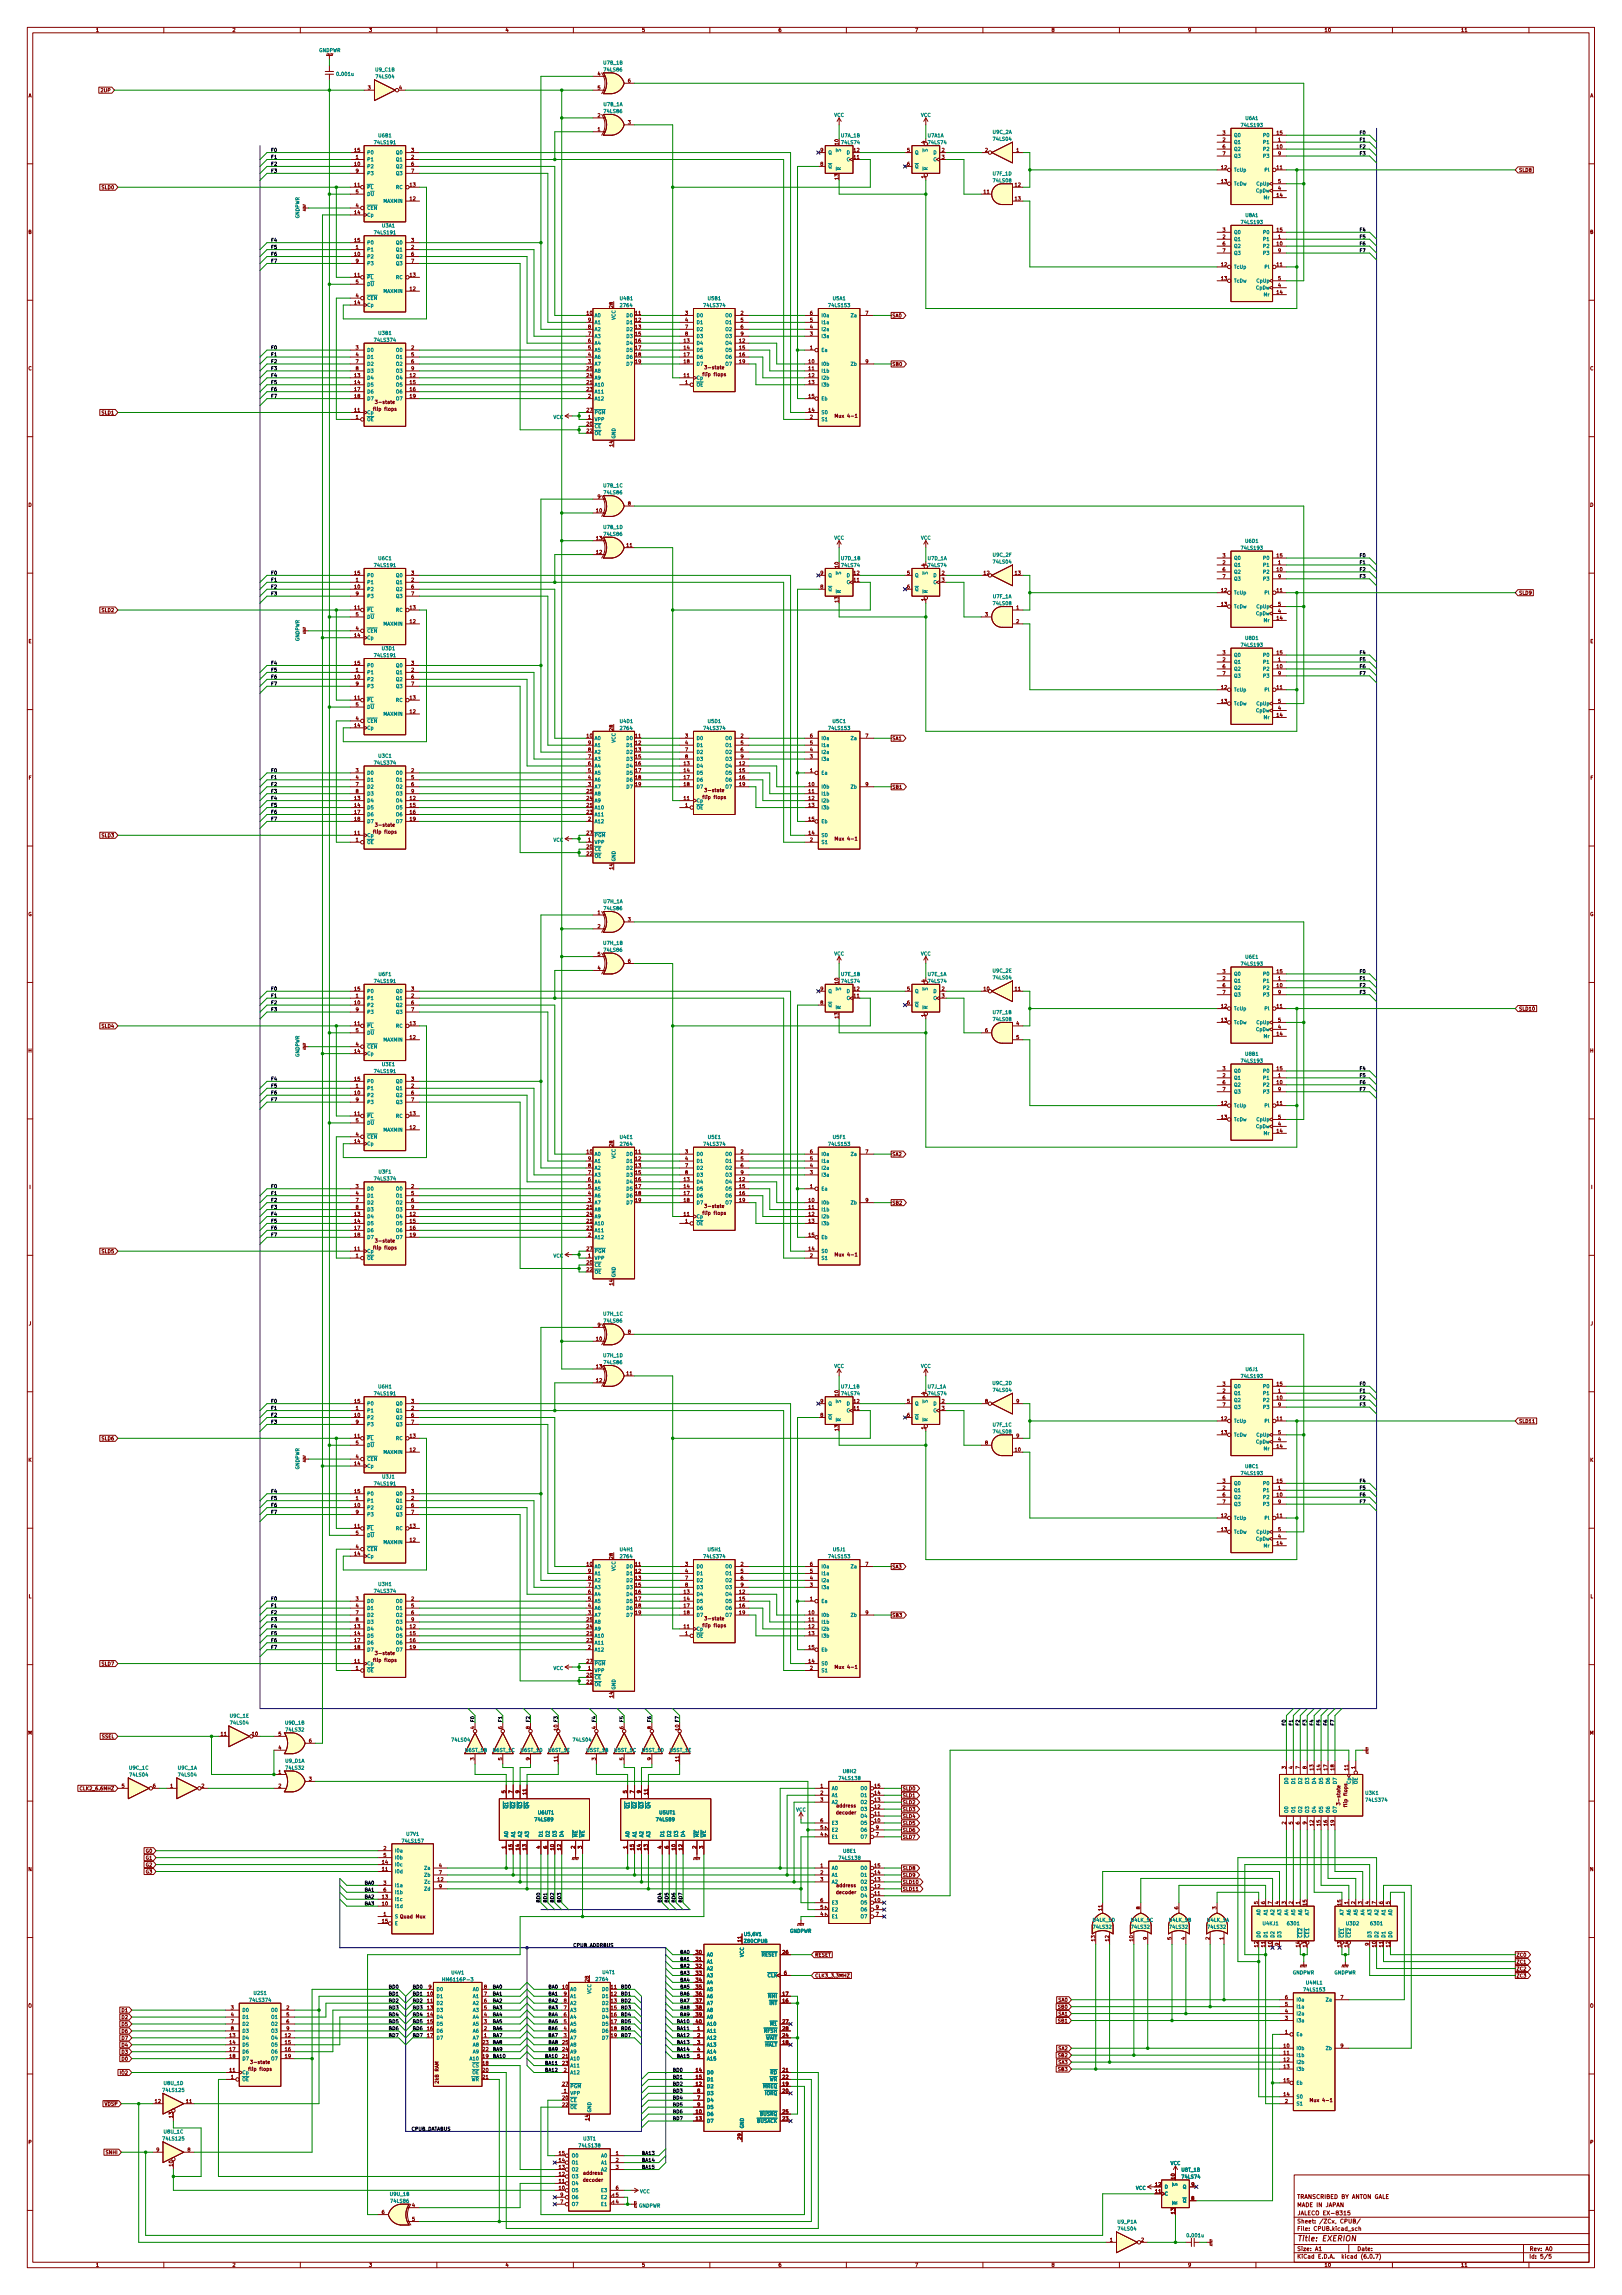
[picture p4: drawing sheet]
<svg xmlns="http://www.w3.org/2000/svg" width="594mm" height="841mm" viewBox="0 0 594 841" stroke-linecap="round" stroke-linejoin="round" font-family="sans-serif">
<defs><g id="words">
<text font-size="2.8" fill="#840000" x="475" y="821.3">Title: EXERION</text>
<g font-size="2.1" fill="#840000">
<text x="475" y="808.8">MADE IN JAPAN</text>
<text x="475" y="805.8">TRANSCRIBED BY ANTON GALE</text>
<text x="475" y="814.8">Sheet: /ZCx, CPUB/</text>
<text x="475" y="811.8">JALECO EX-8315</text>
<text x="475" y="817.5">File: CPUB.kicad_sch</text>
<text x="475" y="827.7">KiCad E.D.A. kicad (6.0.7)</text>
<text x="475" y="824.9">Size: A1</text>
<text x="497" y="824.9">Date:</text>
<text x="560" y="824.9">Rev: A0</text>
<text x="560" y="827.7">Id: 5/5</text>
</g>
<g font-size="1.8" fill="#840000">
<text x="35" y="11.7">1</text>
<text x="85" y="11.7">2</text>
<text x="135" y="11.7">3</text>
<text x="185" y="11.7">4</text>
<text x="235" y="11.7">5</text>
<text x="285" y="11.7">6</text>
<text x="335" y="11.7">7</text>
<text x="385" y="11.7">8</text>
<text x="435" y="11.7">9</text>
<text x="485" y="11.7">10</text>
<text x="535" y="11.7">11</text>
<text x="218.9" y="27.7">4</text>
<text x="10.3" y="35.7">A</text>
<text x="37.2" y="33.8">2UP</text>
<text x="134.8" y="32.8">3</text>
<text x="146.2" y="32.8">4</text>
<text x="218.9" y="32.8">5</text>
<text x="230" y="30.3">6</text>
<text x="582.4" y="35.7">A</text>
<text x="218.9" y="43">2</text>
<text x="230" y="45.5">3</text>
<text x="218.9" y="48">1</text>
<text x="307.1" y="53.1" transform="rotate(-90 307.1 53.1)">10</text>
<text x="338.8" y="52.6" transform="rotate(-90 338.8 52.6)">4</text>
<text x="447.8" y="51.8">2</text>
<text x="447.8" y="49.3">3</text>
<text x="467.6" y="49.3">15</text>
<text x="468.1" y="51.8">1</text>
<text x="129.8" y="55.7">15</text>
<text x="130.3" y="58.2">1</text>
<text x="150.6" y="58.2">2</text>
<text x="150.6" y="55.7">3</text>
<text x="300.5" y="55.7">9</text>
<text x="312.7" y="58.2">11</text>
<text x="312.7" y="55.7">12</text>
<text x="332.2" y="55.7">5</text>
<text x="344.9" y="55.7">2</text>
<text x="344.9" y="58.2">3</text>
<text x="360.8" y="55.7">2</text>
<text x="372.3" y="55.7">1</text>
<text x="447.8" y="54.4">6</text>
<text x="447.8" y="56.9">7</text>
<text x="467.6" y="54.4">10</text>
<text x="468.1" y="56.9">9</text>
<text x="129.8" y="60.7">10</text>
<text x="130.3" y="63.3">9</text>
<text x="150.6" y="60.7">6</text>
<text x="150.6" y="63.3">7</text>
<text x="300.5" y="60.7">8</text>
<text x="307.1" y="65.8" transform="rotate(-90 307.1 65.8)">13</text>
<text x="332.2" y="60.7">6</text>
<text x="338.8" y="65.3" transform="rotate(-90 338.8 65.3)">1</text>
<text x="447.3" y="62">12</text>
<text x="467.6" y="62">11</text>
<text x="556.3" y="63">SLD8</text>
<text x="37.4" y="69.3">SLD0</text>
<text x="129.8" y="68.4">11</text>
<text x="130.3" y="70.9">5</text>
<text x="150.1" y="68.4">13</text>
<text x="360.3" y="70.9">11</text>
<text x="371.8" y="68.4">12</text>
<text x="447.3" y="67.1">13</text>
<text x="468.1" y="69.6">4</text>
<text x="468.1" y="67.1">5</text>
<text x="130.3" y="76">4</text>
<text x="150.1" y="73.4">12</text>
<text x="371.8" y="73.4">13</text>
<text x="467.6" y="72.2">14</text>
<text x="129.8" y="78.5">14</text>
<text x="10.3" y="85.7">B</text>
<text x="129.8" y="88.7">15</text>
<text x="150.6" y="88.7">3</text>
<text x="447.8" y="87.4">2</text>
<text x="447.8" y="84.9">3</text>
<text x="447.8" y="89.9">6</text>
<text x="467.6" y="89.9">10</text>
<text x="467.6" y="84.9">15</text>
<text x="468.1" y="87.4">1</text>
<text x="582.4" y="85.7">B</text>
<text x="129.8" y="93.8">10</text>
<text x="130.3" y="91.2">1</text>
<text x="150.6" y="91.2">2</text>
<text x="150.6" y="93.8">6</text>
<text x="447.8" y="92.5">7</text>
<text x="468.1" y="92.5">9</text>
<text x="129.8" y="101.4">11</text>
<text x="130.3" y="96.3">9</text>
<text x="150.1" y="101.4">13</text>
<text x="150.6" y="96.3">7</text>
<text x="447.3" y="97.6">12</text>
<text x="467.6" y="97.6">11</text>
<text x="130.3" y="103.9">5</text>
<text x="150.1" y="106.5">12</text>
<text x="447.3" y="102.6">13</text>
<text x="467.6" y="107.7">14</text>
<text x="468.1" y="105.2">4</text>
<text x="468.1" y="102.6">5</text>
<text x="129.8" y="111.5">14</text>
<text x="130.3" y="109">4</text>
<text x="224.5" y="112.8" transform="rotate(-90 224.5 112.8)">28</text>
<text x="214.9" y="115.3">10</text>
<text x="215.4" y="117.9">9</text>
<text x="232.7" y="115.3">11</text>
<text x="232.7" y="117.9">12</text>
<text x="251" y="115.3">3</text>
<text x="251" y="117.9">4</text>
<text x="271.3" y="115.3">2</text>
<text x="271.3" y="117.9">5</text>
<text x="296.7" y="117.9">5</text>
<text x="296.7" y="115.3">6</text>
<text x="317" y="115.3">7</text>
<text x="326.7" y="116.3">SA0</text>
<text x="215.4" y="125.5">6</text>
<text x="215.4" y="123">7</text>
<text x="215.4" y="120.4">8</text>
<text x="232.7" y="120.4">13</text>
<text x="232.7" y="123">15</text>
<text x="232.7" y="125.5">16</text>
<text x="250.5" y="125.5">13</text>
<text x="251" y="120.4">7</text>
<text x="251" y="123">8</text>
<text x="270.8" y="125.5">12</text>
<text x="271.3" y="120.4">6</text>
<text x="271.3" y="123">9</text>
<text x="296.7" y="123">3</text>
<text x="296.7" y="120.4">4</text>
<text x="130.3" y="128">3</text>
<text x="130.3" y="130.6">4</text>
<text x="150.6" y="128">2</text>
<text x="150.6" y="130.6">5</text>
<text x="215.4" y="130.6">4</text>
<text x="215.4" y="128">5</text>
<text x="232.7" y="128">17</text>
<text x="232.7" y="130.6">18</text>
<text x="250.5" y="128">14</text>
<text x="250.5" y="130.6">17</text>
<text x="270.8" y="128">15</text>
<text x="270.8" y="130.6">16</text>
<text x="296.7" y="128">1</text>
<text x="10.3" y="135.7">C</text>
<text x="130.3" y="133.1">7</text>
<text x="130.3" y="135.7">8</text>
<text x="150.6" y="133.1">6</text>
<text x="150.6" y="135.7">9</text>
<text x="214.9" y="135.7">25</text>
<text x="215.4" y="133.1">3</text>
<text x="232.7" y="133.1">19</text>
<text x="250.5" y="133.1">18</text>
<text x="257.9" y="137.8">flip flops</text>
<text x="258.8" y="135.3">3-state</text>
<text x="270.8" y="133.1">19</text>
<text x="296.2" y="133.1">10</text>
<text x="296.2" y="135.7">11</text>
<text x="317" y="133.1">9</text>
<text x="326.7" y="134.1">SB0</text>
<text x="582.4" y="135.7">C</text>
<text x="129.8" y="138.2">13</text>
<text x="129.8" y="140.7">14</text>
<text x="129.8" y="143.3">17</text>
<text x="150.1" y="138.2">12</text>
<text x="150.1" y="140.7">15</text>
<text x="150.1" y="143.3">16</text>
<text x="214.9" y="140.7">21</text>
<text x="214.9" y="143.3">23</text>
<text x="214.9" y="138.2">24</text>
<text x="250.5" y="138.2">11</text>
<text x="251" y="140.7">1</text>
<text x="296.2" y="138.2">12</text>
<text x="296.2" y="140.7">13</text>
<text x="129.8" y="145.8">18</text>
<text x="138.1" y="148">3-state</text>
<text x="150.1" y="145.8">19</text>
<text x="215.4" y="145.8">2</text>
<text x="296.2" y="145.8">15</text>
<text x="37.4" y="151.9">SLD1</text>
<text x="129.8" y="150.9">11</text>
<text x="130.3" y="153.4">1</text>
<text x="137.3" y="150.5">flip flops</text>
<text x="214.9" y="156">20</text>
<text x="214.9" y="150.9">27</text>
<text x="215.4" y="153.4">1</text>
<text x="296.2" y="150.9">14</text>
<text x="296.7" y="153.4">2</text>
<text x="306.6" y="153.1">Mux 4-1</text>
<text x="214.9" y="158.5">22</text>
<text x="224.5" y="163.6" transform="rotate(-90 224.5 163.6)">14</text>
<text x="10.3" y="185.7">D</text>
<text x="218.9" y="182.7">9</text>
<text x="230" y="185.2">8</text>
<text x="582.4" y="185.7">D</text>
<text x="218.4" y="187.7">10</text>
<text x="218.4" y="197.9">13</text>
<text x="218.4" y="203">12</text>
<text x="229.5" y="200.4">11</text>
<text x="307.1" y="208" transform="rotate(-90 307.1 208)">10</text>
<text x="338.8" y="207.5" transform="rotate(-90 338.8 207.5)">4</text>
<text x="447.8" y="206.8">2</text>
<text x="447.8" y="204.2">3</text>
<text x="447.8" y="209.3">6</text>
<text x="467.6" y="209.3">10</text>
<text x="467.6" y="204.2">15</text>
<text x="468.1" y="206.8">1</text>
<text x="129.8" y="215.7">10</text>
<text x="129.8" y="210.6">15</text>
<text x="130.3" y="213.1">1</text>
<text x="150.6" y="213.1">2</text>
<text x="150.6" y="210.6">3</text>
<text x="150.6" y="215.7">6</text>
<text x="300.5" y="215.7">8</text>
<text x="300.5" y="210.6">9</text>
<text x="312.7" y="213.1">11</text>
<text x="312.7" y="210.6">12</text>
<text x="332.2" y="210.6">5</text>
<text x="332.2" y="215.7">6</text>
<text x="344.9" y="210.6">2</text>
<text x="344.9" y="213.1">3</text>
<text x="360.3" y="210.6">12</text>
<text x="371.8" y="210.6">13</text>
<text x="447.8" y="211.9">7</text>
<text x="468.1" y="211.9">9</text>
<text x="130.3" y="218.2">9</text>
<text x="150.6" y="218.2">7</text>
<text x="307.1" y="220.7" transform="rotate(-90 307.1 220.7)">13</text>
<text x="338.8" y="220.2" transform="rotate(-90 338.8 220.2)">1</text>
<text x="447.3" y="216.9">12</text>
<text x="467.6" y="216.9">11</text>
<text x="556.3" y="217.9">SLD9</text>
<text x="37.4" y="224.3">SLD2</text>
<text x="129.8" y="223.3">11</text>
<text x="130.3" y="225.8">5</text>
<text x="150.1" y="223.3">13</text>
<text x="360.8" y="225.8">3</text>
<text x="372.3" y="223.3">1</text>
<text x="447.3" y="222">13</text>
<text x="467.6" y="227.1">14</text>
<text x="468.1" y="224.6">4</text>
<text x="468.1" y="222">5</text>
<text x="129.8" y="233.5">14</text>
<text x="130.3" y="230.9">4</text>
<text x="150.1" y="228.4">12</text>
<text x="372.3" y="228.4">2</text>
<text x="10.4" y="235.7">E</text>
<text x="447.8" y="239.8">3</text>
<text x="467.6" y="239.8">15</text>
<text x="582.4" y="235.7">E</text>
<text x="129.8" y="243.6">15</text>
<text x="150.6" y="243.6">3</text>
<text x="447.8" y="242.3">2</text>
<text x="447.8" y="244.9">6</text>
<text x="467.6" y="244.9">10</text>
<text x="468.1" y="242.3">1</text>
<text x="129.8" y="248.7">10</text>
<text x="130.3" y="246.2">1</text>
<text x="130.3" y="251.2">9</text>
<text x="150.6" y="246.2">2</text>
<text x="150.6" y="248.7">6</text>
<text x="150.6" y="251.2">7</text>
<text x="447.8" y="247.4">7</text>
<text x="468.1" y="247.4">9</text>
<text x="129.8" y="256.3">11</text>
<text x="150.1" y="256.3">13</text>
<text x="447.3" y="252.5">12</text>
<text x="447.3" y="257.6">13</text>
<text x="467.6" y="252.5">11</text>
<text x="468.1" y="257.6">5</text>
<text x="130.3" y="263.9">4</text>
<text x="130.3" y="258.9">5</text>
<text x="150.1" y="261.4">12</text>
<text x="467.6" y="262.7">14</text>
<text x="468.1" y="260.1">4</text>
<text x="129.8" y="266.5">14</text>
<text x="224.5" y="267.7" transform="rotate(-90 224.5 267.7)">28</text>
<text x="214.9" y="270.3">10</text>
<text x="215.4" y="275.4">8</text>
<text x="215.4" y="272.8">9</text>
<text x="232.7" y="270.3">11</text>
<text x="232.7" y="272.8">12</text>
<text x="232.7" y="275.4">13</text>
<text x="251" y="270.3">3</text>
<text x="251" y="272.8">4</text>
<text x="251" y="275.4">7</text>
<text x="271.3" y="270.3">2</text>
<text x="271.3" y="272.8">5</text>
<text x="271.3" y="275.4">6</text>
<text x="296.7" y="275.4">4</text>
<text x="296.7" y="272.8">5</text>
<text x="296.7" y="270.3">6</text>
<text x="317" y="270.3">7</text>
<text x="326.7" y="271.3">SA1</text>
<text x="215.4" y="280.4">6</text>
<text x="215.4" y="277.9">7</text>
<text x="232.7" y="277.9">15</text>
<text x="232.7" y="280.4">16</text>
<text x="250.5" y="280.4">13</text>
<text x="251" y="277.9">8</text>
<text x="270.8" y="280.4">12</text>
<text x="271.3" y="277.9">9</text>
<text x="296.7" y="277.9">3</text>
<text x="10.4" y="285.7">F</text>
<text x="130.3" y="283">3</text>
<text x="130.3" y="285.5">4</text>
<text x="150.6" y="283">2</text>
<text x="150.6" y="285.5">5</text>
<text x="215.4" y="285.5">4</text>
<text x="215.4" y="283">5</text>
<text x="232.7" y="283">17</text>
<text x="232.7" y="285.5">18</text>
<text x="250.5" y="283">14</text>
<text x="250.5" y="285.5">17</text>
<text x="270.8" y="283">15</text>
<text x="270.8" y="285.5">16</text>
<text x="296.7" y="283">1</text>
<text x="582.5" y="285.7">F</text>
<text x="129.8" y="293.1">13</text>
<text x="130.3" y="288.1">7</text>
<text x="130.3" y="290.6">8</text>
<text x="150.1" y="293.1">12</text>
<text x="150.6" y="288.1">6</text>
<text x="150.6" y="290.6">9</text>
<text x="214.9" y="293.1">24</text>
<text x="214.9" y="290.6">25</text>
<text x="215.4" y="288.1">3</text>
<text x="232.7" y="288.1">19</text>
<text x="250.5" y="293.1">11</text>
<text x="250.5" y="288.1">18</text>
<text x="257.9" y="292.8">flip flops</text>
<text x="258.8" y="290.2">3-state</text>
<text x="270.8" y="288.1">19</text>
<text x="296.2" y="288.1">10</text>
<text x="296.2" y="290.6">11</text>
<text x="296.2" y="293.1">12</text>
<text x="317" y="288.1">9</text>
<text x="326.7" y="289">SB1</text>
<text x="129.8" y="295.7">14</text>
<text x="129.8" y="298.2">17</text>
<text x="150.1" y="295.7">15</text>
<text x="150.1" y="298.2">16</text>
<text x="214.9" y="295.7">21</text>
<text x="214.9" y="298.2">23</text>
<text x="251" y="295.7">1</text>
<text x="296.2" y="295.7">13</text>
<text x="129.8" y="305.8">11</text>
<text x="129.8" y="300.8">18</text>
<text x="137.3" y="305.5">flip flops</text>
<text x="138.1" y="302.9">3-state</text>
<text x="150.1" y="300.8">19</text>
<text x="214.9" y="305.8">27</text>
<text x="215.4" y="300.8">2</text>
<text x="296.2" y="305.8">14</text>
<text x="296.2" y="300.8">15</text>
<text x="37.4" y="306.8">SLD3</text>
<text x="130.3" y="308.4">1</text>
<text x="214.9" y="310.9">20</text>
<text x="215.4" y="308.4">1</text>
<text x="296.7" y="308.4">2</text>
<text x="306.6" y="308">Mux 4-1</text>
<text x="214.9" y="313.5">22</text>
<text x="224.5" y="318.5" transform="rotate(-90 224.5 318.5)">14</text>
<text x="10.3" y="335.7">G</text>
<text x="218.9" y="335.1">1</text>
<text x="582.3" y="335.7">G</text>
<text x="218.9" y="340.1">2</text>
<text x="230" y="337.6">3</text>
<text x="218.9" y="350.3">5</text>
<text x="230" y="352.8">6</text>
<text x="218.9" y="355.4">4</text>
<text x="338.8" y="359.9" transform="rotate(-90 338.8 359.9)">4</text>
<text x="447.8" y="359.2">2</text>
<text x="447.8" y="356.6">3</text>
<text x="467.6" y="356.6">15</text>
<text x="468.1" y="359.2">1</text>
<text x="129.8" y="363">15</text>
<text x="130.3" y="365.5">1</text>
<text x="150.6" y="365.5">2</text>
<text x="150.6" y="363">3</text>
<text x="300.5" y="363">9</text>
<text x="307.1" y="360.4" transform="rotate(-90 307.1 360.4)">10</text>
<text x="312.7" y="365.5">11</text>
<text x="312.7" y="363">12</text>
<text x="332.2" y="363">5</text>
<text x="344.9" y="363">2</text>
<text x="344.9" y="365.5">3</text>
<text x="360.3" y="363">10</text>
<text x="371.8" y="363">11</text>
<text x="447.8" y="361.7">6</text>
<text x="447.8" y="364.3">7</text>
<text x="467.6" y="361.7">10</text>
<text x="468.1" y="364.3">9</text>
<text x="129.8" y="368.1">10</text>
<text x="130.3" y="370.6">9</text>
<text x="150.6" y="368.1">6</text>
<text x="150.6" y="370.6">7</text>
<text x="300.5" y="368.1">8</text>
<text x="332.2" y="368.1">6</text>
<text x="447.3" y="369.3">12</text>
<text x="467.6" y="369.3">11</text>
<text x="556.3" y="370.3">SLD10</text>
<text x="37.4" y="376.7">SLD4</text>
<text x="129.8" y="375.7">11</text>
<text x="150.1" y="375.7">13</text>
<text x="307.1" y="373.1" transform="rotate(-90 307.1 373.1)">13</text>
<text x="338.8" y="372.6" transform="rotate(-90 338.8 372.6)">1</text>
<text x="372.3" y="375.7">4</text>
<text x="447.3" y="374.4">13</text>
<text x="468.1" y="377">4</text>
<text x="468.1" y="374.4">5</text>
<text x="130.3" y="383.3">4</text>
<text x="130.3" y="378.2">5</text>
<text x="150.1" y="380.8">12</text>
<text x="360.8" y="378.2">6</text>
<text x="372.3" y="380.8">5</text>
<text x="467.6" y="379.5">14</text>
<text x="10.3" y="385.7">H</text>
<text x="129.8" y="385.9">14</text>
<text x="582.4" y="385.7">H</text>
<text x="447.8" y="394.7">2</text>
<text x="447.8" y="392.2">3</text>
<text x="467.6" y="392.2">15</text>
<text x="468.1" y="394.7">1</text>
<text x="129.8" y="401.1">10</text>
<text x="129.8" y="396">15</text>
<text x="130.3" y="398.6">1</text>
<text x="150.6" y="398.6">2</text>
<text x="150.6" y="396">3</text>
<text x="150.6" y="401.1">6</text>
<text x="447.8" y="397.3">6</text>
<text x="447.8" y="399.8">7</text>
<text x="467.6" y="397.3">10</text>
<text x="468.1" y="399.8">9</text>
<text x="130.3" y="403.6">9</text>
<text x="150.6" y="403.6">7</text>
<text x="447.3" y="404.9">12</text>
<text x="467.6" y="404.9">11</text>
<text x="129.8" y="408.7">11</text>
<text x="130.3" y="411.3">5</text>
<text x="150.1" y="413.8">12</text>
<text x="150.1" y="408.7">13</text>
<text x="447.3" y="410">13</text>
<text x="468.1" y="412.5">4</text>
<text x="468.1" y="410">5</text>
<text x="129.8" y="418.9">14</text>
<text x="130.3" y="416.3">4</text>
<text x="467.6" y="415.1">14</text>
<text x="214.9" y="422.7">10</text>
<text x="215.4" y="425.2">9</text>
<text x="224.5" y="420.1" transform="rotate(-90 224.5 420.1)">28</text>
<text x="232.7" y="422.7">11</text>
<text x="232.7" y="425.2">12</text>
<text x="251" y="422.7">3</text>
<text x="251" y="425.2">4</text>
<text x="271.3" y="422.7">2</text>
<text x="271.3" y="425.2">5</text>
<text x="296.7" y="425.2">5</text>
<text x="296.7" y="422.7">6</text>
<text x="317" y="422.7">7</text>
<text x="326.7" y="423.7">SA2</text>
<text x="215.4" y="430.3">7</text>
<text x="215.4" y="427.8">8</text>
<text x="232.7" y="427.8">13</text>
<text x="232.7" y="430.3">15</text>
<text x="251" y="427.8">7</text>
<text x="251" y="430.3">8</text>
<text x="271.3" y="427.8">6</text>
<text x="271.3" y="430.3">9</text>
<text x="296.7" y="430.3">3</text>
<text x="296.7" y="427.8">4</text>
<text x="10.7" y="435.7">I</text>
<text x="130.3" y="435.4">3</text>
<text x="130.3" y="437.9">4</text>
<text x="150.6" y="435.4">2</text>
<text x="150.6" y="437.9">5</text>
<text x="215.4" y="437.9">4</text>
<text x="215.4" y="435.4">5</text>
<text x="215.4" y="432.8">6</text>
<text x="232.7" y="432.8">16</text>
<text x="232.7" y="435.4">17</text>
<text x="232.7" y="437.9">18</text>
<text x="250.5" y="432.8">13</text>
<text x="250.5" y="435.4">14</text>
<text x="250.5" y="437.9">17</text>
<text x="270.8" y="432.8">12</text>
<text x="270.8" y="435.4">15</text>
<text x="270.8" y="437.9">16</text>
<text x="296.7" y="435.4">1</text>
<text x="582.8" y="435.7">I</text>
<text x="130.3" y="440.5">7</text>
<text x="130.3" y="443">8</text>
<text x="150.6" y="440.5">6</text>
<text x="150.6" y="443">9</text>
<text x="214.9" y="443">25</text>
<text x="215.4" y="440.5">3</text>
<text x="232.7" y="440.5">19</text>
<text x="250.5" y="440.5">18</text>
<text x="258.8" y="442.6">3-state</text>
<text x="270.8" y="440.5">19</text>
<text x="296.2" y="440.5">10</text>
<text x="296.2" y="443">11</text>
<text x="317" y="440.5">9</text>
<text x="326.7" y="441.4">SB2</text>
<text x="129.8" y="445.5">13</text>
<text x="129.8" y="448.1">14</text>
<text x="150.1" y="445.5">12</text>
<text x="150.1" y="448.1">15</text>
<text x="214.9" y="448.1">21</text>
<text x="214.9" y="445.5">24</text>
<text x="250.5" y="445.5">11</text>
<text x="251" y="448.1">1</text>
<text x="257.9" y="445.2">flip flops</text>
<text x="296.2" y="445.5">12</text>
<text x="296.2" y="448.1">13</text>
<text x="129.8" y="450.6">17</text>
<text x="129.8" y="453.2">18</text>
<text x="138.1" y="455.3">3-state</text>
<text x="150.1" y="450.6">16</text>
<text x="150.1" y="453.2">19</text>
<text x="214.9" y="450.6">23</text>
<text x="215.4" y="453.2">2</text>
<text x="296.2" y="453.2">15</text>
<text x="37.4" y="459.2">SLD5</text>
<text x="129.8" y="458.2">11</text>
<text x="130.3" y="460.8">1</text>
<text x="137.3" y="457.9">flip flops</text>
<text x="214.9" y="458.2">27</text>
<text x="215.4" y="460.8">1</text>
<text x="296.2" y="458.2">14</text>
<text x="296.7" y="460.8">2</text>
<text x="306.6" y="460.4">Mux 4-1</text>
<text x="214.9" y="463.3">20</text>
<text x="214.9" y="465.9">22</text>
<text x="224.5" y="470.9" transform="rotate(-90 224.5 470.9)">14</text>
<text x="10.5" y="485.7">J</text>
<text x="582.5" y="485.7">J</text>
<text x="218.4" y="491.3">10</text>
<text x="218.9" y="486.2">9</text>
<text x="230" y="488.7">8</text>
<text x="218.4" y="501.4">13</text>
<text x="229.5" y="504">11</text>
<text x="218.4" y="506.5">12</text>
<text x="447.8" y="507.8">3</text>
<text x="467.6" y="507.8">15</text>
<text x="129.8" y="514.1">15</text>
<text x="150.6" y="514.1">3</text>
<text x="300.5" y="514.1">9</text>
<text x="307.1" y="511.6" transform="rotate(-90 307.1 511.6)">10</text>
<text x="312.7" y="514.1">12</text>
<text x="332.2" y="514.1">5</text>
<text x="338.8" y="511.1" transform="rotate(-90 338.8 511.1)">4</text>
<text x="344.9" y="514.1">2</text>
<text x="360.8" y="514.1">8</text>
<text x="372.3" y="514.1">9</text>
<text x="447.8" y="510.3">2</text>
<text x="447.8" y="512.9">6</text>
<text x="447.8" y="515.4">7</text>
<text x="467.6" y="512.9">10</text>
<text x="468.1" y="510.3">1</text>
<text x="468.1" y="515.4">9</text>
<text x="129.8" y="519.2">10</text>
<text x="130.3" y="516.7">1</text>
<text x="130.3" y="521.7">9</text>
<text x="150.6" y="516.7">2</text>
<text x="150.6" y="519.2">6</text>
<text x="150.6" y="521.7">7</text>
<text x="300.5" y="519.2">8</text>
<text x="312.7" y="516.7">11</text>
<text x="332.2" y="519.2">6</text>
<text x="344.9" y="516.7">3</text>
<text x="447.3" y="520.5">12</text>
<text x="467.6" y="520.5">11</text>
<text x="556.3" y="521.5">SLD11</text>
<text x="37.4" y="527.8">SLD6</text>
<text x="129.8" y="526.8">11</text>
<text x="150.1" y="526.8">13</text>
<text x="307.1" y="524.3" transform="rotate(-90 307.1 524.3)">13</text>
<text x="338.8" y="523.8" transform="rotate(-90 338.8 523.8)">1</text>
<text x="372.3" y="526.8">9</text>
<text x="447.3" y="525.6">13</text>
<text x="468.1" y="525.6">5</text>
<text x="130.3" y="529.4">5</text>
<text x="150.1" y="531.9">12</text>
<text x="360.8" y="529.4">8</text>
<text x="371.8" y="531.9">10</text>
<text x="467.6" y="530.6">14</text>
<text x="468.1" y="528.1">4</text>
<text x="10.3" y="535.7">K</text>
<text x="129.8" y="537">14</text>
<text x="130.3" y="534.4">4</text>
<text x="582.4" y="535.7">K</text>
<text x="447.8" y="545.9">2</text>
<text x="447.8" y="543.3">3</text>
<text x="467.6" y="543.3">15</text>
<text x="468.1" y="545.9">1</text>
<text x="129.8" y="547.1">15</text>
<text x="130.3" y="549.7">1</text>
<text x="150.6" y="549.7">2</text>
<text x="150.6" y="547.1">3</text>
<text x="447.8" y="548.4">6</text>
<text x="447.8" y="551">7</text>
<text x="467.6" y="548.4">10</text>
<text x="468.1" y="551">9</text>
<text x="129.8" y="552.2">10</text>
<text x="130.3" y="554.8">9</text>
<text x="150.6" y="552.2">6</text>
<text x="150.6" y="554.8">7</text>
<text x="447.3" y="556">12</text>
<text x="467.6" y="556">11</text>
<text x="129.8" y="559.8">11</text>
<text x="130.3" y="562.4">5</text>
<text x="150.1" y="559.8">13</text>
<text x="447.3" y="561.1">13</text>
<text x="468.1" y="563.7">4</text>
<text x="468.1" y="561.1">5</text>
<text x="130.3" y="567.5">4</text>
<text x="150.1" y="564.9">12</text>
<text x="467.6" y="566.2">14</text>
<text x="129.8" y="570">14</text>
<text x="214.9" y="573.8">10</text>
<text x="224.5" y="571.2" transform="rotate(-90 224.5 571.2)">28</text>
<text x="232.7" y="573.8">11</text>
<text x="251" y="573.8">3</text>
<text x="271.3" y="573.8">2</text>
<text x="296.7" y="573.8">6</text>
<text x="317" y="573.8">7</text>
<text x="326.7" y="574.8">SA3</text>
<text x="215.4" y="581.4">7</text>
<text x="215.4" y="578.9">8</text>
<text x="215.4" y="576.4">9</text>
<text x="232.7" y="576.4">12</text>
<text x="232.7" y="578.9">13</text>
<text x="232.7" y="581.4">15</text>
<text x="251" y="576.4">4</text>
<text x="251" y="578.9">7</text>
<text x="251" y="581.4">8</text>
<text x="271.3" y="576.4">5</text>
<text x="271.3" y="578.9">6</text>
<text x="271.3" y="581.4">9</text>
<text x="296.7" y="581.4">3</text>
<text x="296.7" y="578.9">4</text>
<text x="296.7" y="576.4">5</text>
<text x="10.4" y="585.7">L</text>
<text x="130.3" y="586.5">3</text>
<text x="150.6" y="586.5">2</text>
<text x="215.4" y="586.5">5</text>
<text x="215.4" y="584">6</text>
<text x="232.7" y="584">16</text>
<text x="232.7" y="586.5">17</text>
<text x="250.5" y="584">13</text>
<text x="250.5" y="586.5">14</text>
<text x="270.8" y="584">12</text>
<text x="270.8" y="586.5">15</text>
<text x="296.7" y="586.5">1</text>
<text x="582.5" y="585.7">L</text>
<text x="130.3" y="589.1">4</text>
<text x="130.3" y="591.6">7</text>
<text x="150.6" y="589.1">5</text>
<text x="150.6" y="591.6">6</text>
<text x="215.4" y="591.6">3</text>
<text x="215.4" y="589.1">4</text>
<text x="232.7" y="589.1">18</text>
<text x="232.7" y="591.6">19</text>
<text x="250.5" y="589.1">17</text>
<text x="250.5" y="591.6">18</text>
<text x="258.8" y="593.8">3-state</text>
<text x="270.8" y="589.1">16</text>
<text x="270.8" y="591.6">19</text>
<text x="296.2" y="591.6">10</text>
<text x="317" y="591.6">9</text>
<text x="326.7" y="592.6">SB3</text>
<text x="129.8" y="596.7">13</text>
<text x="129.8" y="599.2">14</text>
<text x="130.3" y="594.1">8</text>
<text x="150.1" y="596.7">12</text>
<text x="150.1" y="599.2">15</text>
<text x="150.6" y="594.1">9</text>
<text x="214.9" y="599.2">21</text>
<text x="214.9" y="596.7">24</text>
<text x="214.9" y="594.1">25</text>
<text x="250.5" y="596.7">11</text>
<text x="251" y="599.2">1</text>
<text x="257.9" y="596.3">flip flops</text>
<text x="296.2" y="594.1">11</text>
<text x="296.2" y="596.7">12</text>
<text x="296.2" y="599.2">13</text>
<text x="129.8" y="601.8">17</text>
<text x="129.8" y="604.3">18</text>
<text x="150.1" y="601.8">16</text>
<text x="150.1" y="604.3">19</text>
<text x="214.9" y="601.8">23</text>
<text x="215.4" y="604.3">2</text>
<text x="296.2" y="604.3">15</text>
<text x="37.4" y="610.4">SLD7</text>
<text x="129.8" y="609.4">11</text>
<text x="130.3" y="611.9">1</text>
<text x="137.3" y="609">flip flops</text>
<text x="138.1" y="606.5">3-state</text>
<text x="214.9" y="609.4">27</text>
<text x="215.4" y="611.9">1</text>
<text x="296.2" y="609.4">14</text>
<text x="296.7" y="611.9">2</text>
<text x="306.6" y="611.5">Mux 4-1</text>
<text x="214.9" y="614.5">20</text>
<text x="214.9" y="617">22</text>
<text x="224.5" y="622" transform="rotate(-90 224.5 622)">14</text>
<text x="10.2" y="635.7">M</text>
<text x="173.7" y="633.6" transform="rotate(-90 173.7 633.6)">4</text>
<text x="183.9" y="633.6" transform="rotate(-90 183.9 633.6)">6</text>
<text x="194.1" y="633.6" transform="rotate(-90 194.1 633.6)">8</text>
<text x="218.2" y="633.6" transform="rotate(-90 218.2 633.6)">4</text>
<text x="228.3" y="633.6" transform="rotate(-90 228.3 633.6)">6</text>
<text x="238.5" y="633.6" transform="rotate(-90 238.5 633.6)">8</text>
<text x="582.2" y="635.7">M</text>
<text x="37.3" y="637">SSEL</text>
<text x="80.9" y="636">11</text>
<text x="92.4" y="636">10</text>
<text x="102" y="641.1">4</text>
<text x="102" y="636">5</text>
<text x="113.2" y="638.6">6</text>
<text x="173.7" y="645" transform="rotate(-90 173.7 645)">3</text>
<text x="183.9" y="645" transform="rotate(-90 183.9 645)">5</text>
<text x="194.1" y="645" transform="rotate(-90 194.1 645)">9</text>
<text x="204.2" y="645.5" transform="rotate(-90 204.2 645.5)">11</text>
<text x="218.2" y="645" transform="rotate(-90 218.2 645)">3</text>
<text x="228.3" y="645" transform="rotate(-90 228.3 645)">5</text>
<text x="238.5" y="645" transform="rotate(-90 238.5 645)">9</text>
<text x="248.7" y="645.5" transform="rotate(-90 248.7 645.5)">11</text>
<text x="102" y="650">1</text>
<text x="113.2" y="652.6">3</text>
<text x="470.9" y="648.2" transform="rotate(-90 470.9 648.2)">3</text>
<text x="473.5" y="648.2" transform="rotate(-90 473.5 648.2)">4</text>
<text x="476" y="648.2" transform="rotate(-90 476 648.2)">7</text>
<text x="478.5" y="648.2" transform="rotate(-90 478.5 648.2)">8</text>
<text x="481.1" y="648.7" transform="rotate(-90 481.1 648.7)">13</text>
<text x="483.6" y="648.7" transform="rotate(-90 483.6 648.7)">14</text>
<text x="486.2" y="648.7" transform="rotate(-90 486.2 648.7)">17</text>
<text x="488.7" y="648.7" transform="rotate(-90 488.7 648.7)">18</text>
<text x="493.8" y="648.7" transform="rotate(-90 493.8 648.7)">11</text>
<text x="496.3" y="648.2" transform="rotate(-90 496.3 648.2)">1</text>
<text x="30" y="656.1">CLK2_6.6MHZ</text>
<text x="44.6" y="655.1">5</text>
<text x="56" y="655.1">6</text>
<text x="62.4" y="655.1">1</text>
<text x="73.8" y="655.1">2</text>
<text x="102" y="655.1">2</text>
<text x="185.2" y="657.1" transform="rotate(-90 185.2 657.1)">5</text>
<text x="187.7" y="657.1" transform="rotate(-90 187.7 657.1)">7</text>
<text x="190.2" y="657.1" transform="rotate(-90 190.2 657.1)">9</text>
<text x="192.8" y="657.6" transform="rotate(-90 192.8 657.6)">11</text>
<text x="229.6" y="657.1" transform="rotate(-90 229.6 657.1)">5</text>
<text x="232.2" y="657.1" transform="rotate(-90 232.2 657.1)">7</text>
<text x="234.7" y="657.1" transform="rotate(-90 234.7 657.1)">9</text>
<text x="237.2" y="657.6" transform="rotate(-90 237.2 657.6)">11</text>
<text x="300.5" y="655.1">1</text>
<text x="300.5" y="657.6">2</text>
<text x="320.3" y="657.6">14</text>
<text x="320.3" y="655.1">15</text>
<text x="330.5" y="656.1">SLD0</text>
<text x="330.5" y="658.6">SLD1</text>
<text x="300.5" y="660.2">3</text>
<text x="306.4" y="664.9">decoder</text>
<text x="306.5" y="662.3">address</text>
<text x="320.3" y="665.3">11</text>
<text x="320.3" y="662.7">12</text>
<text x="320.3" y="660.2">13</text>
<text x="330.5" y="663.7">SLD3</text>
<text x="330.5" y="661.2">SLD2</text>
<text x="490.9" y="660.7" transform="rotate(-90 490.9 660.7)">3-state</text>
<text x="493.4" y="661.6" transform="rotate(-90 493.4 661.6)">flip flops</text>
<text x="300.5" y="670.3">5</text>
<text x="300.5" y="667.8">6</text>
<text x="320.3" y="667.8">10</text>
<text x="320.8" y="670.3">9</text>
<text x="330.5" y="668.8">SLD5</text>
<text x="330.5" y="666.2">SLD4</text>
<text x="330.5" y="671.3">SLD6</text>
<text x="470.9" y="668.5" transform="rotate(-90 470.9 668.5)">2</text>
<text x="473.5" y="668.5" transform="rotate(-90 473.5 668.5)">5</text>
<text x="476" y="668.5" transform="rotate(-90 476 668.5)">6</text>
<text x="478.5" y="668.5" transform="rotate(-90 478.5 668.5)">9</text>
<text x="481.1" y="669" transform="rotate(-90 481.1 669)">12</text>
<text x="483.6" y="669" transform="rotate(-90 483.6 669)">15</text>
<text x="486.2" y="669" transform="rotate(-90 486.2 669)">16</text>
<text x="488.7" y="669" transform="rotate(-90 488.7 669)">19</text>
<text x="140.5" y="678">2</text>
<text x="185.2" y="677.4" transform="rotate(-90 185.2 677.4)">1</text>
<text x="187.7" y="677.9" transform="rotate(-90 187.7 677.9)">15</text>
<text x="190.2" y="677.9" transform="rotate(-90 190.2 677.9)">14</text>
<text x="192.8" y="677.9" transform="rotate(-90 192.8 677.9)">13</text>
<text x="197.9" y="677.4" transform="rotate(-90 197.9 677.4)">4</text>
<text x="200.4" y="677.4" transform="rotate(-90 200.4 677.4)">6</text>
<text x="202.9" y="677.9" transform="rotate(-90 202.9 677.9)">10</text>
<text x="205.5" y="677.9" transform="rotate(-90 205.5 677.9)">12</text>
<text x="210.6" y="677.4" transform="rotate(-90 210.6 677.4)">2</text>
<text x="213.1" y="677.4" transform="rotate(-90 213.1 677.4)">3</text>
<text x="229.6" y="677.4" transform="rotate(-90 229.6 677.4)">1</text>
<text x="232.2" y="677.9" transform="rotate(-90 232.2 677.9)">15</text>
<text x="234.7" y="677.9" transform="rotate(-90 234.7 677.9)">14</text>
<text x="237.2" y="677.9" transform="rotate(-90 237.2 677.9)">13</text>
<text x="242.3" y="677.4" transform="rotate(-90 242.3 677.4)">4</text>
<text x="244.9" y="677.4" transform="rotate(-90 244.9 677.4)">6</text>
<text x="247.4" y="677.9" transform="rotate(-90 247.4 677.9)">10</text>
<text x="249.9" y="677.9" transform="rotate(-90 249.9 677.9)">12</text>
<text x="255" y="677.4" transform="rotate(-90 255 677.4)">2</text>
<text x="257.6" y="677.4" transform="rotate(-90 257.6 677.4)">3</text>
<text x="300.5" y="672.9">4</text>
<text x="320.8" y="672.9">7</text>
<text x="330.5" y="673.9">SLD7</text>
<text x="53.5" y="678.9">G0</text>
<text x="53.5" y="681.5">G1</text>
<text x="140" y="683">14</text>
<text x="140.5" y="680.5">5</text>
<text x="10.3" y="685.7">N</text>
<text x="53.5" y="686.6">G3</text>
<text x="53.5" y="684">G2</text>
<text x="140" y="685.6">11</text>
<text x="160.3" y="689.4">12</text>
<text x="160.8" y="684.3">4</text>
<text x="160.8" y="686.8">7</text>
<text x="300.5" y="684.3">1</text>
<text x="300.5" y="686.8">2</text>
<text x="300.5" y="689.4">3</text>
<text x="320.3" y="689.4">13</text>
<text x="320.3" y="686.8">14</text>
<text x="320.3" y="684.3">15</text>
<text x="330.5" y="685.3">SLD8</text>
<text x="330.5" y="687.8">SLD9</text>
<text x="582.4" y="685.7">N</text>
<text x="140" y="695.7">13</text>
<text x="140.5" y="690.7">3</text>
<text x="140.5" y="693.2">6</text>
<text x="160.8" y="691.9">9</text>
<text x="306.4" y="694.1">decoder</text>
<text x="306.5" y="691.5">address</text>
<text x="320.3" y="694.5">11</text>
<text x="320.3" y="691.9">12</text>
<text x="330.5" y="692.9">SLD11</text>
<text x="330.5" y="690.4">SLD10</text>
<text x="140" y="698.3">10</text>
<text x="300.5" y="699.5">5</text>
<text x="300.5" y="697">6</text>
<text x="320.3" y="697">10</text>
<text x="320.8" y="699.5">9</text>
<text x="403.6" y="700.1" transform="rotate(-90 403.6 700.1)">11</text>
<text x="417.6" y="699.7" transform="rotate(-90 417.6 699.7)">8</text>
<text x="431.5" y="699.7" transform="rotate(-90 431.5 699.7)">6</text>
<text x="445.5" y="699.7" transform="rotate(-90 445.5 699.7)">3</text>
<text x="460.8" y="697.7" transform="rotate(-90 460.8 697.7)">5</text>
<text x="463.3" y="697.7" transform="rotate(-90 463.3 697.7)">6</text>
<text x="465.8" y="697.7" transform="rotate(-90 465.8 697.7)">7</text>
<text x="468.4" y="697.7" transform="rotate(-90 468.4 697.7)">4</text>
<text x="470.9" y="697.7" transform="rotate(-90 470.9 697.7)">3</text>
<text x="473.5" y="697.7" transform="rotate(-90 473.5 697.7)">2</text>
<text x="476" y="697.7" transform="rotate(-90 476 697.7)">1</text>
<text x="478.5" y="698.2" transform="rotate(-90 478.5 698.2)">15</text>
<text x="491.2" y="698.2" transform="rotate(-90 491.2 698.2)">15</text>
<text x="493.8" y="697.7" transform="rotate(-90 493.8 697.7)">1</text>
<text x="496.3" y="697.7" transform="rotate(-90 496.3 697.7)">2</text>
<text x="498.9" y="697.7" transform="rotate(-90 498.9 697.7)">3</text>
<text x="501.4" y="697.7" transform="rotate(-90 501.4 697.7)">4</text>
<text x="503.9" y="697.7" transform="rotate(-90 503.9 697.7)">7</text>
<text x="506.5" y="697.7" transform="rotate(-90 506.5 697.7)">6</text>
<text x="509" y="697.7" transform="rotate(-90 509 697.7)">5</text>
<text x="140" y="704.6">15</text>
<text x="140.5" y="702.1">1</text>
<text x="300.5" y="702.1">4</text>
<text x="320.8" y="702.1">7</text>
<text x="271.5" y="711.6" transform="rotate(-90 271.5 711.6)">11</text>
<text x="401.1" y="711.3" transform="rotate(-90 401.1 711.3)">13</text>
<text x="406.1" y="711.3" transform="rotate(-90 406.1 711.3)">12</text>
<text x="415" y="711.3" transform="rotate(-90 415 711.3)">10</text>
<text x="420.1" y="710.8" transform="rotate(-90 420.1 710.8)">9</text>
<text x="429" y="710.8" transform="rotate(-90 429 710.8)">5</text>
<text x="434.1" y="710.8" transform="rotate(-90 434.1 710.8)">4</text>
<text x="443" y="710.8" transform="rotate(-90 443 710.8)">2</text>
<text x="448.1" y="710.8" transform="rotate(-90 448.1 710.8)">1</text>
<text x="460.8" y="713.5" transform="rotate(-90 460.8 713.5)">12</text>
<text x="463.3" y="713.5" transform="rotate(-90 463.3 713.5)">11</text>
<text x="465.8" y="713.5" transform="rotate(-90 465.8 713.5)">10</text>
<text x="468.4" y="713" transform="rotate(-90 468.4 713)">9</text>
<text x="476" y="713.5" transform="rotate(-90 476 713.5)">14</text>
<text x="478.5" y="713.5" transform="rotate(-90 478.5 713.5)">13</text>
<text x="491.2" y="713.5" transform="rotate(-90 491.2 713.5)">13</text>
<text x="493.8" y="713.5" transform="rotate(-90 493.8 713.5)">14</text>
<text x="501.4" y="713" transform="rotate(-90 501.4 713)">9</text>
<text x="503.9" y="713.5" transform="rotate(-90 503.9 713.5)">10</text>
<text x="506.5" y="713.5" transform="rotate(-90 506.5 713.5)">11</text>
<text x="509" y="713.5" transform="rotate(-90 509 713.5)">12</text>
<text x="254.9" y="716.1">30</text>
<text x="254.9" y="718.6">31</text>
<text x="286.7" y="716.1">26</text>
<text x="298.4" y="717">~{RESET}</text>
<text x="555.3" y="719.6">ZC1</text>
<text x="555.3" y="717">ZC0</text>
<text x="254.9" y="721.1">32</text>
<text x="254.9" y="723.7">33</text>
<text x="287.2" y="723.7">6</text>
<text x="298.4" y="724.7">CLK3_3.3MHZ</text>
<text x="555.3" y="722.1">ZC2</text>
<text x="555.3" y="724.7">ZC3</text>
<text x="156.5" y="731.3">10</text>
<text x="157" y="728.8">9</text>
<text x="177.3" y="731.3">7</text>
<text x="177.3" y="728.8">8</text>
<text x="206" y="728.8">10</text>
<text x="206.5" y="731.3">9</text>
<text x="215.6" y="726.2" transform="rotate(-90 215.6 726.2)">28</text>
<text x="223.8" y="728.8">11</text>
<text x="223.8" y="731.3">12</text>
<text x="254.9" y="726.2">34</text>
<text x="254.9" y="728.8">35</text>
<text x="254.9" y="731.3">36</text>
<text x="286.7" y="731.3">17</text>
<text x="10.3" y="735.7">O</text>
<text x="44.7" y="737.4">D1</text>
<text x="84.6" y="736.4">3</text>
<text x="104.9" y="736.4">2</text>
<text x="156.5" y="733.8">11</text>
<text x="156.5" y="736.4">13</text>
<text x="177.3" y="736.4">5</text>
<text x="177.3" y="733.8">6</text>
<text x="206.5" y="736.4">7</text>
<text x="206.5" y="733.8">8</text>
<text x="223.8" y="733.8">13</text>
<text x="223.8" y="736.4">15</text>
<text x="254.9" y="733.8">37</text>
<text x="254.9" y="736.4">38</text>
<text x="286.7" y="733.8">16</text>
<text x="387.7" y="733.5">SA0</text>
<text x="387.7" y="736.1">SB0</text>
<text x="470.7" y="737.6">4</text>
<text x="470.7" y="735.1">5</text>
<text x="470.7" y="732.6">6</text>
<text x="491" y="732.6">7</text>
<text x="582.3" y="735.7">O</text>
<text x="44.7" y="742.4">D5</text>
<text x="44.7" y="739.9">D2</text>
<text x="84.6" y="738.9">4</text>
<text x="84.6" y="741.5">7</text>
<text x="84.6" y="744">8</text>
<text x="104.9" y="738.9">5</text>
<text x="104.9" y="741.5">6</text>
<text x="104.9" y="744">9</text>
<text x="156.5" y="738.9">14</text>
<text x="156.5" y="741.5">15</text>
<text x="156.5" y="744">16</text>
<text x="177.3" y="744">2</text>
<text x="177.3" y="741.5">3</text>
<text x="177.3" y="738.9">4</text>
<text x="206.5" y="744">4</text>
<text x="206.5" y="741.5">5</text>
<text x="206.5" y="738.9">6</text>
<text x="223.8" y="738.9">16</text>
<text x="223.8" y="741.5">17</text>
<text x="223.8" y="744">18</text>
<text x="254.9" y="738.9">39</text>
<text x="254.9" y="741.5">40</text>
<text x="255.4" y="744">1</text>
<text x="286.7" y="741.5">27</text>
<text x="286.7" y="744">28</text>
<text x="387.7" y="738.6">SA1</text>
<text x="387.7" y="741.2">SB1</text>
<text x="470.7" y="740.2">3</text>
<text x="44.7" y="747.5">D7</text>
<text x="44.7" y="745">D6</text>
<text x="84.1" y="746.5">13</text>
<text x="84.1" y="749.1">14</text>
<text x="104.4" y="746.5">12</text>
<text x="104.4" y="749.1">15</text>
<text x="156.5" y="746.5">17</text>
<text x="176.8" y="749.1">23</text>
<text x="177.3" y="746.5">1</text>
<text x="206" y="749.1">25</text>
<text x="206.5" y="746.5">3</text>
<text x="223.8" y="746.5">19</text>
<text x="255.4" y="746.5">2</text>
<text x="255.4" y="749.1">3</text>
<text x="286.7" y="749.1">18</text>
<text x="286.7" y="746.5">24</text>
<text x="470.7" y="745.3">1</text>
<text x="44.7" y="750.1">D4</text>
<text x="44.7" y="755.1">D0</text>
<text x="44.7" y="752.6">D3</text>
<text x="84.1" y="751.6">17</text>
<text x="84.1" y="754.2">18</text>
<text x="104.4" y="751.6">16</text>
<text x="104.4" y="754.2">19</text>
<text x="176.8" y="754.2">19</text>
<text x="176.8" y="751.6">22</text>
<text x="206" y="754.2">21</text>
<text x="206" y="751.6">24</text>
<text x="255.4" y="751.6">4</text>
<text x="255.4" y="754.2">5</text>
<text x="387.7" y="753.9">SB2</text>
<text x="387.7" y="751.3">SA2</text>
<text x="470.2" y="750.3">10</text>
<text x="470.2" y="752.9">11</text>
<text x="470.2" y="755.4">12</text>
<text x="491" y="750.3">9</text>
<text x="44.1" y="760.2">IO2</text>
<text x="84.1" y="759.2">11</text>
<text x="84.6" y="761.8">1</text>
<text x="91.6" y="758.9">flip flops</text>
<text x="92.4" y="756.3">3-state</text>
<text x="176.8" y="756.7">18</text>
<text x="176.8" y="759.2">20</text>
<text x="176.8" y="761.8">21</text>
<text x="206" y="756.7">23</text>
<text x="206.5" y="759.2">2</text>
<text x="254.9" y="759.2">14</text>
<text x="254.9" y="761.8">15</text>
<text x="286.7" y="759.2">21</text>
<text x="286.7" y="761.8">22</text>
<text x="387.7" y="756.4">SA3</text>
<text x="387.7" y="758.9">SB3</text>
<text x="470.2" y="758">13</text>
<text x="160.7" y="763.4" transform="rotate(-90 160.7 763.4)">2kB RAM</text>
<text x="206" y="764.3">27</text>
<text x="206.5" y="766.9">1</text>
<text x="254.9" y="764.3">12</text>
<text x="255.4" y="766.9">8</text>
<text x="286.7" y="764.3">19</text>
<text x="286.7" y="766.9">20</text>
<text x="470.2" y="763">15</text>
<text x="37" y="771.6">~{VDSP}</text>
<text x="56.8" y="770.7">12</text>
<text x="68.2" y="770.7">11</text>
<text x="206" y="769.4">20</text>
<text x="206" y="771.9">22</text>
<text x="255.4" y="769.4">7</text>
<text x="255.4" y="771.9">9</text>
<text x="470.2" y="768.1">14</text>
<text x="470.7" y="770.7">2</text>
<text x="480.6" y="770.3">Mux 4-1</text>
<text x="63.2" y="776" transform="rotate(-90 63.2 776)">13</text>
<text x="215.6" y="777" transform="rotate(-90 215.6 777)">14</text>
<text x="254.9" y="774.5">10</text>
<text x="254.9" y="777">13</text>
<text x="286.7" y="777">23</text>
<text x="286.7" y="774.5">25</text>
<text x="10.4" y="785.7">P</text>
<text x="271.5" y="784" transform="rotate(-90 271.5 784)">29</text>
<text x="582.4" y="785.7">P</text>
<text x="39" y="789.4">SNHI</text>
<text x="57.3" y="788.4">9</text>
<text x="68.7" y="788.4">8</text>
<text x="204.8" y="789.7">15</text>
<text x="225.6" y="789.7">1</text>
<text x="63.2" y="793.8" transform="rotate(-90 63.2 793.8)">10</text>
<text x="204.8" y="797.3">12</text>
<text x="204.8" y="794.8">13</text>
<text x="204.8" y="792.3">14</text>
<text x="213.8" y="797">address</text>
<text x="225.6" y="792.3">2</text>
<text x="225.6" y="794.8">3</text>
<text x="204.8" y="802.4">10</text>
<text x="204.8" y="799.9">11</text>
<text x="213.7" y="799.5">decoder</text>
<text x="225.6" y="802.4">6</text>
<text x="423.2" y="803.7">11</text>
<text x="423.2" y="801.1">12</text>
<text x="430.3" y="798.6" transform="rotate(-90 430.3 798.6)">10</text>
<text x="436.4" y="801.1">9</text>
<text x="151" y="808.8">4</text>
<text x="205.2" y="807.5">7</text>
<text x="205.2" y="805">9</text>
<text x="225.6" y="807.5">4</text>
<text x="225.6" y="805">5</text>
<text x="436.4" y="806.2">8</text>
<text x="139.8" y="811.3">6</text>
<text x="151" y="813.8">5</text>
<text x="430.3" y="811.3" transform="rotate(-90 430.3 811.3)">13</text>
<text x="406.5" y="821.5">1</text>
<text x="418" y="821.5">2</text>
<text x="35" y="830.7">1</text>
<text x="85" y="830.7">2</text>
<text x="135" y="830.7">3</text>
<text x="185" y="830.7">4</text>
<text x="235" y="830.7">5</text>
<text x="285" y="830.7">6</text>
<text x="335" y="830.7">7</text>
<text x="385" y="830.7">8</text>
<text x="435" y="830.7">9</text>
<text x="485" y="830.7">10</text>
<text x="535" y="830.7">11</text>
</g>
<g font-size="1.8" fill="#008484">
<text x="116.7" y="19.1">GNDPWR</text>
<text x="221.1" y="23.6">U7B_1B</text>
<text x="123.6" y="27.8">0.001u</text>
<text x="137.6" y="26.2">U9_C1B</text>
<text x="137.9" y="28.7">74LS04</text>
<text x="221.4" y="26.2">74LS86</text>
<text x="221.1" y="38.9">U7B_1A</text>
<text x="221.4" y="41.4">74LS86</text>
<text x="305.5" y="42.8">VCC</text>
<text x="337.2" y="42.8">VCC</text>
<text x="454.9" y="46.5">74LS193</text>
<text x="456.2" y="44">U6A1</text>
<text x="137.4" y="52.8">74LS191</text>
<text x="138.7" y="50.3">U6B1</text>
<text x="308.1" y="50.3">U7A_1B</text>
<text x="308.4" y="52.8">74LS74</text>
<text x="339.8" y="50.3">U7A1A</text>
<text x="340.1" y="52.8">74LS74</text>
<text x="363.6" y="49">U9C_2A</text>
<text x="363.9" y="51.6">74LS04</text>
<text x="451.9" y="52.7">Q1</text>
<text x="451.9" y="50.2">Q0</text>
<text x="462.9" y="52.7">P1</text>
<text x="462.9" y="50.2">P0</text>
<text x="134.4" y="59.1">P1</text>
<text x="134.4" y="56.5">P0</text>
<text x="145.2" y="59.1">Q1</text>
<text x="145.2" y="56.5">Q0</text>
<text x="303.3" y="56.5">Q</text>
<text x="310.1" y="59.1">C</text>
<text x="310.1" y="56.5">D</text>
<text x="335" y="56.5">Q</text>
<text x="341.9" y="56.5">D</text>
<text x="341.9" y="59.1">C</text>
<text x="451.9" y="55.3">Q2</text>
<text x="451.9" y="57.8">Q3</text>
<text x="462.9" y="55.3">P2</text>
<text x="462.9" y="57.8">P3</text>
<text x="134.4" y="61.6">P2</text>
<text x="134.4" y="64.2">P3</text>
<text x="145.2" y="61.6">Q2</text>
<text x="145.2" y="64.2">Q3</text>
<text x="303.3" y="61.6">~{Q}</text>
<text x="308" y="62.5" transform="rotate(-90 308 62.5)">~{R}</text>
<text x="335" y="61.6">~{Q}</text>
<text x="339.7" y="62.5" transform="rotate(-90 339.7 62.5)">~{R}</text>
<text x="363.7" y="64.3">U7F_1D</text>
<text x="451.9" y="62.9">TcUp</text>
<text x="463.4" y="62.9">Pl</text>
<text x="134.4" y="69.2">~{PL}</text>
<text x="145" y="69.2">RC</text>
<text x="363.9" y="66.8">74LS08</text>
<text x="451.9" y="68">TcDw</text>
<text x="460.1" y="70.5">CpDw</text>
<text x="460.4" y="68">CpUp</text>
<text x="134.4" y="76.9">~{CEN}</text>
<text x="140.4" y="74.3">MAXMIN</text>
<text x="462.9" y="73.1">Mr</text>
<text x="109.6" y="80.1" transform="rotate(-90 109.6 80.1)">GNDPWR</text>
<text x="134.4" y="79.4">Cp</text>
<text x="140" y="83.3">U3A1</text>
<text x="454.9" y="82">74LS193</text>
<text x="456.2" y="79.5">U8A1</text>
<text x="134.4" y="89.6">P0</text>
<text x="137.4" y="85.9">74LS191</text>
<text x="145.2" y="89.6">Q0</text>
<text x="451.9" y="88.3">Q1</text>
<text x="451.9" y="85.8">Q0</text>
<text x="462.9" y="88.3">P1</text>
<text x="462.9" y="85.8">P0</text>
<text x="134.4" y="92.1">P1</text>
<text x="134.4" y="94.6">P2</text>
<text x="145.2" y="92.1">Q1</text>
<text x="145.2" y="94.6">Q2</text>
<text x="451.9" y="90.8">Q2</text>
<text x="451.9" y="93.4">Q3</text>
<text x="462.9" y="90.8">P2</text>
<text x="462.9" y="93.4">P3</text>
<text x="134.4" y="97.2">P3</text>
<text x="145.2" y="97.2">Q3</text>
<text x="451.9" y="98.5">TcUp</text>
<text x="463.4" y="98.5">Pl</text>
<text x="134.4" y="102.3">~{PL}</text>
<text x="140.4" y="107.3">MAXMIN</text>
<text x="145" y="102.3">RC</text>
<text x="451.9" y="103.5">TcDw</text>
<text x="460.1" y="106.1">CpDw</text>
<text x="460.4" y="103.5">CpUp</text>
<text x="134.4" y="112.4">Cp</text>
<text x="134.4" y="109.9">~{CEN}</text>
<text x="227.1" y="110">U4B1</text>
<text x="227.3" y="112.5">2764</text>
<text x="258" y="112.5">74LS374</text>
<text x="259.4" y="110">U5B1</text>
<text x="303.8" y="112.5">74LS153</text>
<text x="305.1" y="110">U5A1</text>
<text x="462.9" y="108.6">Mr</text>
<text x="217.7" y="116.2">A0</text>
<text x="217.7" y="118.8">A1</text>
<text x="225.4" y="117.3" transform="rotate(-90 225.4 117.3)">VCC</text>
<text x="229.6" y="116.2">D0</text>
<text x="229.6" y="118.8">D1</text>
<text x="255" y="116.2">D0</text>
<text x="255" y="118.8">D1</text>
<text x="265.9" y="116.2">O0</text>
<text x="265.9" y="118.8">O1</text>
<text x="300.7" y="118.8">I1a</text>
<text x="300.7" y="116.2">I0a</text>
<text x="311.9" y="116.2">Za</text>
<text x="137.4" y="125.2">74LS374</text>
<text x="138.7" y="122.7">U3B1</text>
<text x="217.7" y="123.9">A3</text>
<text x="217.7" y="121.3">A2</text>
<text x="229.6" y="121.3">D2</text>
<text x="229.6" y="123.9">D3</text>
<text x="255" y="121.3">D2</text>
<text x="255" y="123.9">D3</text>
<text x="265.9" y="121.3">O2</text>
<text x="265.9" y="123.9">O3</text>
<text x="300.7" y="123.9">I3a</text>
<text x="300.7" y="121.3">I2a</text>
<text x="134.4" y="128.9">D0</text>
<text x="134.4" y="131.5">D1</text>
<text x="145.2" y="128.9">O0</text>
<text x="145.2" y="131.5">O1</text>
<text x="217.7" y="131.5">A6</text>
<text x="217.7" y="128.9">A5</text>
<text x="217.7" y="126.4">A4</text>
<text x="229.6" y="126.4">D4</text>
<text x="229.6" y="128.9">D5</text>
<text x="229.6" y="131.5">D6</text>
<text x="255" y="126.4">D4</text>
<text x="255" y="128.9">D5</text>
<text x="255" y="131.5">D6</text>
<text x="265.9" y="126.4">O4</text>
<text x="265.9" y="128.9">O5</text>
<text x="265.9" y="131.5">O6</text>
<text x="300.7" y="128.9">Ea</text>
<text x="134.4" y="134">D2</text>
<text x="134.4" y="136.6">D3</text>
<text x="145.2" y="134">O2</text>
<text x="145.2" y="136.6">O3</text>
<text x="217.7" y="136.6">A8</text>
<text x="217.7" y="134">A7</text>
<text x="229.6" y="134">D7</text>
<text x="255" y="134">D7</text>
<text x="265.9" y="134">O7</text>
<text x="300.7" y="134">I0b</text>
<text x="300.7" y="136.6">I1b</text>
<text x="311.8" y="134">Zb</text>
<text x="134.4" y="139.1">D4</text>
<text x="134.4" y="141.6">D5</text>
<text x="145.2" y="139.1">O4</text>
<text x="145.2" y="141.6">O5</text>
<text x="217.7" y="141.6">A10</text>
<text x="217.7" y="139.1">A9</text>
<text x="255" y="141.6">~{OE}</text>
<text x="255" y="139.1">Cp</text>
<text x="300.7" y="139.1">I2b</text>
<text x="300.7" y="141.6">I3b</text>
<text x="134.4" y="144.2">D6</text>
<text x="134.4" y="146.7">D7</text>
<text x="145.2" y="144.2">O6</text>
<text x="145.2" y="146.7">O7</text>
<text x="217.7" y="146.7">A12</text>
<text x="217.7" y="144.2">A11</text>
<text x="300.7" y="146.7">Eb</text>
<text x="134.4" y="154.3">~{OE}</text>
<text x="134.4" y="151.8">Cp</text>
<text x="202.6" y="153.5">VCC</text>
<text x="217.7" y="154.3">VPP</text>
<text x="217.7" y="151.8">~{PGM}</text>
<text x="300.7" y="151.8">S0</text>
<text x="300.7" y="154.3">S1</text>
<text x="217.7" y="156.9">~{CE}</text>
<text x="217.7" y="159.4">~{OE}</text>
<text x="225.4" y="160.8" transform="rotate(-90 225.4 160.8)">GND</text>
<text x="221.1" y="178.6">U7B_1C</text>
<text x="221.4" y="181.1">74LS86</text>
<text x="221.1" y="193.8">U7B_1D</text>
<text x="221.4" y="196.3">74LS86</text>
<text x="305.5" y="197.7">VCC</text>
<text x="337.2" y="197.7">VCC</text>
<text x="363.7" y="204">U9C_2F</text>
<text x="454.9" y="201.4">74LS193</text>
<text x="456.2" y="198.9">U6D1</text>
<text x="137.4" y="207.8">74LS191</text>
<text x="138.7" y="205.2">U6C1</text>
<text x="308.2" y="205.2">U7D_1B</text>
<text x="308.4" y="207.8">74LS74</text>
<text x="339.8" y="205.2">U7D_1A</text>
<text x="340.1" y="207.8">74LS74</text>
<text x="363.9" y="206.5">74LS04</text>
<text x="451.9" y="207.7">Q1</text>
<text x="451.9" y="205.1">Q0</text>
<text x="462.9" y="207.7">P1</text>
<text x="462.9" y="205.1">P0</text>
<text x="134.4" y="214">P1</text>
<text x="134.4" y="211.5">P0</text>
<text x="145.2" y="214">Q1</text>
<text x="145.2" y="211.5">Q0</text>
<text x="303.3" y="211.5">Q</text>
<text x="310.1" y="214">C</text>
<text x="310.1" y="211.5">D</text>
<text x="335" y="211.5">Q</text>
<text x="341.9" y="211.5">D</text>
<text x="341.9" y="214">C</text>
<text x="451.9" y="210.2">Q2</text>
<text x="451.9" y="212.8">Q3</text>
<text x="462.9" y="210.2">P2</text>
<text x="462.9" y="212.8">P3</text>
<text x="134.4" y="216.6">P2</text>
<text x="134.4" y="219.1">P3</text>
<text x="145.2" y="216.6">Q2</text>
<text x="145.2" y="219.1">Q3</text>
<text x="303.3" y="216.6">~{Q}</text>
<text x="308" y="217.5" transform="rotate(-90 308 217.5)">~{R}</text>
<text x="335" y="216.6">~{Q}</text>
<text x="339.7" y="217.5" transform="rotate(-90 339.7 217.5)">~{R}</text>
<text x="363.7" y="219.2">U7F_1A</text>
<text x="363.9" y="221.7">74LS08</text>
<text x="451.9" y="217.8">TcUp</text>
<text x="463.4" y="217.8">Pl</text>
<text x="134.4" y="224.2">~{PL}</text>
<text x="145" y="224.2">RC</text>
<text x="451.9" y="222.9">TcDw</text>
<text x="460.1" y="225.5">CpDw</text>
<text x="460.4" y="222.9">CpUp</text>
<text x="462.9" y="228">Mr</text>
<text x="134.4" y="231.8">~{CEN}</text>
<text x="140.4" y="229.3">MAXMIN</text>
<text x="109.6" y="235.1" transform="rotate(-90 109.6 235.1)">GNDPWR</text>
<text x="134.4" y="234.3">Cp</text>
<text x="140" y="238.3">U3D1</text>
<text x="454.9" y="237">74LS193</text>
<text x="456.2" y="234.5">U8D1</text>
<text x="134.4" y="244.5">P0</text>
<text x="137.4" y="240.8">74LS191</text>
<text x="145.2" y="244.5">Q0</text>
<text x="451.9" y="243.2">Q1</text>
<text x="451.9" y="240.7">Q0</text>
<text x="451.9" y="245.8">Q2</text>
<text x="462.9" y="243.2">P1</text>
<text x="462.9" y="245.8">P2</text>
<text x="462.9" y="240.7">P0</text>
<text x="134.4" y="247">P1</text>
<text x="134.4" y="249.6">P2</text>
<text x="145.2" y="247">Q1</text>
<text x="145.2" y="249.6">Q2</text>
<text x="451.9" y="248.3">Q3</text>
<text x="462.9" y="248.3">P3</text>
<text x="134.4" y="257.2">~{PL}</text>
<text x="134.4" y="252.1">P3</text>
<text x="145" y="257.2">RC</text>
<text x="145.2" y="252.1">Q3</text>
<text x="451.9" y="253.4">TcUp</text>
<text x="463.4" y="253.4">Pl</text>
<text x="140.4" y="262.3">MAXMIN</text>
<text x="451.9" y="258.5">TcDw</text>
<text x="460.1" y="261">CpDw</text>
<text x="460.4" y="258.5">CpUp</text>
<text x="462.9" y="263.6">Mr</text>
<text x="134.4" y="267.4">Cp</text>
<text x="134.4" y="264.8">~{CEN}</text>
<text x="227.1" y="264.9">U4D1</text>
<text x="227.3" y="267.5">2764</text>
<text x="258" y="267.5">74LS374</text>
<text x="259.4" y="264.9">U5D1</text>
<text x="303.8" y="267.5">74LS153</text>
<text x="305.1" y="264.9">U5C1</text>
<text x="217.7" y="271.2">A0</text>
<text x="217.7" y="273.7">A1</text>
<text x="225.4" y="272.2" transform="rotate(-90 225.4 272.2)">VCC</text>
<text x="229.6" y="271.2">D0</text>
<text x="229.6" y="273.7">D1</text>
<text x="255" y="271.2">D0</text>
<text x="255" y="273.7">D1</text>
<text x="265.9" y="271.2">O0</text>
<text x="265.9" y="273.7">O1</text>
<text x="300.7" y="273.7">I1a</text>
<text x="300.7" y="271.2">I0a</text>
<text x="311.9" y="271.2">Za</text>
<text x="137.4" y="280.2">74LS374</text>
<text x="138.7" y="277.6">U3C1</text>
<text x="217.7" y="281.3">A4</text>
<text x="217.7" y="278.8">A3</text>
<text x="217.7" y="276.3">A2</text>
<text x="229.6" y="276.3">D2</text>
<text x="229.6" y="278.8">D3</text>
<text x="229.6" y="281.3">D4</text>
<text x="255" y="281.3">D4</text>
<text x="255" y="276.3">D2</text>
<text x="255" y="278.8">D3</text>
<text x="265.9" y="281.3">O4</text>
<text x="265.9" y="276.3">O2</text>
<text x="265.9" y="278.8">O3</text>
<text x="300.7" y="278.8">I3a</text>
<text x="300.7" y="276.3">I2a</text>
<text x="134.4" y="283.9">D0</text>
<text x="134.4" y="286.4">D1</text>
<text x="145.2" y="283.9">O0</text>
<text x="145.2" y="286.4">O1</text>
<text x="217.7" y="286.4">A6</text>
<text x="217.7" y="283.9">A5</text>
<text x="229.6" y="283.9">D5</text>
<text x="229.6" y="286.4">D6</text>
<text x="255" y="283.9">D5</text>
<text x="255" y="286.4">D6</text>
<text x="265.9" y="283.9">O5</text>
<text x="265.9" y="286.4">O6</text>
<text x="300.7" y="283.9">Ea</text>
<text x="134.4" y="289">D2</text>
<text x="134.4" y="291.5">D3</text>
<text x="145.2" y="289">O2</text>
<text x="145.2" y="291.5">O3</text>
<text x="217.7" y="291.5">A8</text>
<text x="217.7" y="289">A7</text>
<text x="229.6" y="289">D7</text>
<text x="255" y="289">D7</text>
<text x="265.9" y="289">O7</text>
<text x="300.7" y="289">I0b</text>
<text x="300.7" y="291.5">I1b</text>
<text x="311.8" y="289">Zb</text>
<text x="134.4" y="294">D4</text>
<text x="134.4" y="296.6">D5</text>
<text x="134.4" y="299.1">D6</text>
<text x="145.2" y="294">O4</text>
<text x="145.2" y="296.6">O5</text>
<text x="145.2" y="299.1">O6</text>
<text x="217.7" y="296.6">A10</text>
<text x="217.7" y="299.1">A11</text>
<text x="217.7" y="294">A9</text>
<text x="255" y="296.6">~{OE}</text>
<text x="255" y="294">Cp</text>
<text x="300.7" y="294">I2b</text>
<text x="300.7" y="296.6">I3b</text>
<text x="134.4" y="301.7">D7</text>
<text x="145.2" y="301.7">O7</text>
<text x="217.7" y="301.7">A12</text>
<text x="300.7" y="301.7">Eb</text>
<text x="134.4" y="309.3">~{OE}</text>
<text x="134.4" y="306.7">Cp</text>
<text x="202.6" y="308.4">VCC</text>
<text x="217.7" y="309.3">VPP</text>
<text x="217.7" y="311.8">~{CE}</text>
<text x="217.7" y="306.7">~{PGM}</text>
<text x="300.7" y="306.7">S0</text>
<text x="300.7" y="309.3">S1</text>
<text x="217.7" y="314.4">~{OE}</text>
<text x="225.4" y="315.8" transform="rotate(-90 225.4 315.8)">GND</text>
<text x="221.1" y="331">U7H_1A</text>
<text x="221.4" y="333.5">74LS86</text>
<text x="221.1" y="346.2">U7H_1B</text>
<text x="221.4" y="348.7">74LS86</text>
<text x="305.5" y="350.1">VCC</text>
<text x="337.2" y="350.1">VCC</text>
<text x="454.9" y="353.8">74LS193</text>
<text x="456.3" y="351.3">U6E1</text>
<text x="138.8" y="357.6">U6F1</text>
<text x="308.2" y="357.6">U7E_1B</text>
<text x="339.8" y="357.6">U7E_1A</text>
<text x="363.7" y="356.4">U9C_2E</text>
<text x="363.9" y="358.9">74LS04</text>
<text x="451.9" y="357.5">Q0</text>
<text x="462.9" y="357.5">P0</text>
<text x="134.4" y="363.9">P0</text>
<text x="137.4" y="360.2">74LS191</text>
<text x="145.2" y="363.9">Q0</text>
<text x="303.3" y="363.9">Q</text>
<text x="308.4" y="360.2">74LS74</text>
<text x="310.1" y="363.9">D</text>
<text x="335" y="363.9">Q</text>
<text x="340.1" y="360.2">74LS74</text>
<text x="341.9" y="363.9">D</text>
<text x="451.9" y="360.1">Q1</text>
<text x="451.9" y="362.6">Q2</text>
<text x="451.9" y="365.2">Q3</text>
<text x="462.9" y="360.1">P1</text>
<text x="462.9" y="362.6">P2</text>
<text x="462.9" y="365.2">P3</text>
<text x="134.4" y="366.4">P1</text>
<text x="134.4" y="369">P2</text>
<text x="134.4" y="371.5">P3</text>
<text x="145.2" y="366.4">Q1</text>
<text x="145.2" y="369">Q2</text>
<text x="145.2" y="371.5">Q3</text>
<text x="303.3" y="369">~{Q}</text>
<text x="308" y="369.9" transform="rotate(-90 308 369.9)">~{R}</text>
<text x="310.1" y="366.4">C</text>
<text x="335" y="369">~{Q}</text>
<text x="339.7" y="369.9" transform="rotate(-90 339.7 369.9)">~{R}</text>
<text x="341.9" y="366.4">C</text>
<text x="363.7" y="371.6">U7F_1B</text>
<text x="451.9" y="370.2">TcUp</text>
<text x="463.4" y="370.2">Pl</text>
<text x="134.4" y="376.6">~{PL}</text>
<text x="145" y="376.6">RC</text>
<text x="363.9" y="374.1">74LS08</text>
<text x="451.9" y="375.3">TcDw</text>
<text x="460.1" y="377.9">CpDw</text>
<text x="460.4" y="375.3">CpUp</text>
<text x="140.4" y="381.7">MAXMIN</text>
<text x="462.9" y="380.4">Mr</text>
<text x="109.6" y="387.5" transform="rotate(-90 109.6 387.5)">GNDPWR</text>
<text x="134.4" y="386.7">Cp</text>
<text x="134.4" y="384.2">~{CEN}</text>
<text x="454.9" y="389.4">74LS193</text>
<text x="456.2" y="386.9">U8B1</text>
<text x="137.4" y="393.2">74LS191</text>
<text x="140" y="390.7">U3E1</text>
<text x="451.9" y="395.6">Q1</text>
<text x="451.9" y="393.1">Q0</text>
<text x="462.9" y="395.6">P1</text>
<text x="462.9" y="393.1">P0</text>
<text x="134.4" y="399.4">P1</text>
<text x="134.4" y="402">P2</text>
<text x="134.4" y="396.9">P0</text>
<text x="145.2" y="399.4">Q1</text>
<text x="145.2" y="396.9">Q0</text>
<text x="145.2" y="402">Q2</text>
<text x="451.9" y="398.2">Q2</text>
<text x="451.9" y="400.7">Q3</text>
<text x="462.9" y="398.2">P2</text>
<text x="462.9" y="400.7">P3</text>
<text x="134.4" y="404.5">P3</text>
<text x="145.2" y="404.5">Q3</text>
<text x="451.9" y="405.8">TcUp</text>
<text x="463.4" y="405.8">Pl</text>
<text x="134.4" y="409.6">~{PL}</text>
<text x="145" y="409.6">RC</text>
<text x="451.9" y="410.9">TcDw</text>
<text x="460.1" y="413.4">CpDw</text>
<text x="460.4" y="410.9">CpUp</text>
<text x="134.4" y="419.8">Cp</text>
<text x="134.4" y="417.2">~{CEN}</text>
<text x="140.4" y="414.7">MAXMIN</text>
<text x="227.1" y="417.3">U4E1</text>
<text x="227.3" y="419.9">2764</text>
<text x="258" y="419.9">74LS374</text>
<text x="259.4" y="417.3">U5E1</text>
<text x="303.8" y="419.9">74LS153</text>
<text x="305.2" y="417.3">U5F1</text>
<text x="462.9" y="416">Mr</text>
<text x="217.7" y="423.6">A0</text>
<text x="225.4" y="424.6" transform="rotate(-90 225.4 424.6)">VCC</text>
<text x="229.6" y="423.6">D0</text>
<text x="255" y="423.6">D0</text>
<text x="265.9" y="423.6">O0</text>
<text x="300.7" y="423.6">I0a</text>
<text x="311.9" y="423.6">Za</text>
<text x="138.8" y="430">U3F1</text>
<text x="217.7" y="431.2">A3</text>
<text x="217.7" y="428.7">A2</text>
<text x="217.7" y="426.1">A1</text>
<text x="229.6" y="426.1">D1</text>
<text x="229.6" y="428.7">D2</text>
<text x="229.6" y="431.2">D3</text>
<text x="255" y="426.1">D1</text>
<text x="255" y="428.7">D2</text>
<text x="255" y="431.2">D3</text>
<text x="265.9" y="426.1">O1</text>
<text x="265.9" y="428.7">O2</text>
<text x="265.9" y="431.2">O3</text>
<text x="300.7" y="431.2">I3a</text>
<text x="300.7" y="428.7">I2a</text>
<text x="300.7" y="426.1">I1a</text>
<text x="134.4" y="436.3">D0</text>
<text x="137.4" y="432.6">74LS374</text>
<text x="145.2" y="436.3">O0</text>
<text x="217.7" y="436.3">A5</text>
<text x="217.7" y="433.7">A4</text>
<text x="229.6" y="433.7">D4</text>
<text x="229.6" y="436.3">D5</text>
<text x="255" y="433.7">D4</text>
<text x="255" y="436.3">D5</text>
<text x="265.9" y="433.7">O4</text>
<text x="265.9" y="436.3">O5</text>
<text x="300.7" y="436.3">Ea</text>
<text x="134.4" y="438.8">D1</text>
<text x="134.4" y="441.4">D2</text>
<text x="134.4" y="443.9">D3</text>
<text x="145.2" y="438.8">O1</text>
<text x="145.2" y="441.4">O2</text>
<text x="145.2" y="443.9">O3</text>
<text x="217.7" y="443.9">A8</text>
<text x="217.7" y="441.4">A7</text>
<text x="217.7" y="438.8">A6</text>
<text x="229.6" y="438.8">D6</text>
<text x="229.6" y="441.4">D7</text>
<text x="255" y="438.8">D6</text>
<text x="255" y="441.4">D7</text>
<text x="265.9" y="438.8">O6</text>
<text x="265.9" y="441.4">O7</text>
<text x="300.7" y="441.4">I0b</text>
<text x="300.7" y="443.9">I1b</text>
<text x="311.8" y="441.4">Zb</text>
<text x="134.4" y="446.4">D4</text>
<text x="134.4" y="449">D5</text>
<text x="145.2" y="446.4">O4</text>
<text x="145.2" y="449">O5</text>
<text x="217.7" y="449">A10</text>
<text x="217.7" y="446.4">A9</text>
<text x="255" y="449">~{OE}</text>
<text x="255" y="446.4">Cp</text>
<text x="300.7" y="446.4">I2b</text>
<text x="300.7" y="449">I3b</text>
<text x="134.4" y="451.5">D6</text>
<text x="134.4" y="454.1">D7</text>
<text x="145.2" y="451.5">O6</text>
<text x="145.2" y="454.1">O7</text>
<text x="217.7" y="454.1">A12</text>
<text x="217.7" y="451.5">A11</text>
<text x="300.7" y="454.1">Eb</text>
<text x="134.4" y="461.7">~{OE}</text>
<text x="134.4" y="459.1">Cp</text>
<text x="202.6" y="460.8">VCC</text>
<text x="217.7" y="461.7">VPP</text>
<text x="217.7" y="459.1">~{PGM}</text>
<text x="300.7" y="459.1">S0</text>
<text x="300.7" y="461.7">S1</text>
<text x="217.7" y="464.2">~{CE}</text>
<text x="217.7" y="466.8">~{OE}</text>
<text x="225.4" y="468.2" transform="rotate(-90 225.4 468.2)">GND</text>
<text x="221.1" y="482.1">U7H_1C</text>
<text x="221.4" y="484.6">74LS86</text>
<text x="221.1" y="497.3">U7H_1D</text>
<text x="221.4" y="499.9">74LS86</text>
<text x="305.5" y="501.3">VCC</text>
<text x="337.2" y="501.3">VCC</text>
<text x="456.4" y="502.4">U6J1</text>
<text x="138.7" y="508.8">U6H1</text>
<text x="308.2" y="508.8">U7J_1B</text>
<text x="339.8" y="508.8">U7J_1A</text>
<text x="363.6" y="507.5">U9C_2D</text>
<text x="451.9" y="508.7">Q0</text>
<text x="454.9" y="505">74LS193</text>
<text x="462.9" y="508.7">P0</text>
<text x="134.4" y="515">P0</text>
<text x="137.4" y="511.3">74LS191</text>
<text x="145.2" y="515">Q0</text>
<text x="303.3" y="515">Q</text>
<text x="308.4" y="511.3">74LS74</text>
<text x="310.1" y="515">D</text>
<text x="335" y="515">Q</text>
<text x="340.1" y="511.3">74LS74</text>
<text x="341.9" y="515">D</text>
<text x="363.9" y="510">74LS04</text>
<text x="451.9" y="511.2">Q1</text>
<text x="451.9" y="513.7">Q2</text>
<text x="462.9" y="511.2">P1</text>
<text x="462.9" y="513.7">P2</text>
<text x="134.4" y="517.6">P1</text>
<text x="134.4" y="520.1">P2</text>
<text x="145.2" y="517.6">Q1</text>
<text x="145.2" y="520.1">Q2</text>
<text x="303.3" y="520.1">~{Q}</text>
<text x="308" y="521" transform="rotate(-90 308 521)">~{R}</text>
<text x="310.1" y="517.6">C</text>
<text x="335" y="520.1">~{Q}</text>
<text x="339.7" y="521" transform="rotate(-90 339.7 521)">~{R}</text>
<text x="341.9" y="517.6">C</text>
<text x="451.9" y="521.4">TcUp</text>
<text x="451.9" y="516.3">Q3</text>
<text x="462.9" y="516.3">P3</text>
<text x="463.4" y="521.4">Pl</text>
<text x="134.4" y="527.7">~{PL}</text>
<text x="134.4" y="522.6">P3</text>
<text x="145" y="527.7">RC</text>
<text x="145.2" y="522.6">Q3</text>
<text x="363.7" y="522.7">U7F_1C</text>
<text x="363.9" y="525.3">74LS08</text>
<text x="451.9" y="526.4">TcDw</text>
<text x="460.4" y="526.4">CpUp</text>
<text x="140.4" y="532.8">MAXMIN</text>
<text x="460.1" y="529">CpDw</text>
<text x="462.9" y="531.5">Mr</text>
<text x="109.6" y="538.6" transform="rotate(-90 109.6 538.6)">GNDPWR</text>
<text x="134.4" y="537.9">Cp</text>
<text x="134.4" y="535.3">~{CEN}</text>
<text x="456.2" y="538">U8C1</text>
<text x="137.4" y="544.3">74LS191</text>
<text x="140.1" y="541.8">U3J1</text>
<text x="451.9" y="544.2">Q0</text>
<text x="454.9" y="540.5">74LS193</text>
<text x="462.9" y="544.2">P0</text>
<text x="134.4" y="550.6">P1</text>
<text x="134.4" y="548">P0</text>
<text x="145.2" y="550.6">Q1</text>
<text x="145.2" y="548">Q0</text>
<text x="451.9" y="546.8">Q1</text>
<text x="451.9" y="549.3">Q2</text>
<text x="451.9" y="551.8">Q3</text>
<text x="462.9" y="546.8">P1</text>
<text x="462.9" y="549.3">P2</text>
<text x="462.9" y="551.8">P3</text>
<text x="134.4" y="553.1">P2</text>
<text x="134.4" y="555.7">P3</text>
<text x="145.2" y="553.1">Q2</text>
<text x="145.2" y="555.7">Q3</text>
<text x="451.9" y="556.9">TcUp</text>
<text x="463.4" y="556.9">Pl</text>
<text x="134.4" y="560.7">~{PL}</text>
<text x="145" y="560.7">RC</text>
<text x="451.9" y="562">TcDw</text>
<text x="460.4" y="562">CpUp</text>
<text x="134.4" y="568.4">~{CEN}</text>
<text x="140.4" y="565.8">MAXMIN</text>
<text x="227.2" y="568.5">U4H1</text>
<text x="259.4" y="568.5">U5H1</text>
<text x="305.2" y="568.5">U5J1</text>
<text x="460.1" y="564.5">CpDw</text>
<text x="462.9" y="567.1">Mr</text>
<text x="134.4" y="570.9">Cp</text>
<text x="217.7" y="574.7">A0</text>
<text x="225.4" y="575.8" transform="rotate(-90 225.4 575.8)">VCC</text>
<text x="227.3" y="571">2764</text>
<text x="229.6" y="574.7">D0</text>
<text x="255" y="574.7">D0</text>
<text x="258" y="571">74LS374</text>
<text x="265.9" y="574.7">O0</text>
<text x="300.7" y="574.7">I0a</text>
<text x="303.8" y="571">74LS153</text>
<text x="311.9" y="574.7">Za</text>
<text x="138.7" y="581.2">U3H1</text>
<text x="217.7" y="579.8">A2</text>
<text x="217.7" y="577.2">A1</text>
<text x="229.6" y="577.2">D1</text>
<text x="229.6" y="579.8">D2</text>
<text x="255" y="577.2">D1</text>
<text x="255" y="579.8">D2</text>
<text x="265.9" y="577.2">O1</text>
<text x="265.9" y="579.8">O2</text>
<text x="300.7" y="579.8">I2a</text>
<text x="300.7" y="577.2">I1a</text>
<text x="134.4" y="587.4">D0</text>
<text x="137.4" y="583.7">74LS374</text>
<text x="145.2" y="587.4">O0</text>
<text x="217.7" y="587.4">A5</text>
<text x="217.7" y="584.9">A4</text>
<text x="217.7" y="582.3">A3</text>
<text x="229.6" y="582.3">D3</text>
<text x="229.6" y="584.9">D4</text>
<text x="229.6" y="587.4">D5</text>
<text x="255" y="584.9">D4</text>
<text x="255" y="587.4">D5</text>
<text x="255" y="582.3">D3</text>
<text x="265.9" y="584.9">O4</text>
<text x="265.9" y="587.4">O5</text>
<text x="265.9" y="582.3">O3</text>
<text x="300.7" y="587.4">Ea</text>
<text x="300.7" y="582.3">I3a</text>
<text x="134.4" y="589.9">D1</text>
<text x="134.4" y="592.5">D2</text>
<text x="145.2" y="589.9">O1</text>
<text x="145.2" y="592.5">O2</text>
<text x="217.7" y="592.5">A7</text>
<text x="217.7" y="589.9">A6</text>
<text x="229.6" y="589.9">D6</text>
<text x="229.6" y="592.5">D7</text>
<text x="255" y="589.9">D6</text>
<text x="255" y="592.5">D7</text>
<text x="265.9" y="589.9">O6</text>
<text x="265.9" y="592.5">O7</text>
<text x="300.7" y="592.5">I0b</text>
<text x="311.8" y="592.5">Zb</text>
<text x="134.4" y="597.6">D4</text>
<text x="134.4" y="595">D3</text>
<text x="145.2" y="597.6">O4</text>
<text x="145.2" y="595">O3</text>
<text x="217.7" y="597.6">A9</text>
<text x="217.7" y="595">A8</text>
<text x="255" y="597.6">Cp</text>
<text x="300.7" y="595">I1b</text>
<text x="300.7" y="597.6">I2b</text>
<text x="134.4" y="600.1">D5</text>
<text x="134.4" y="602.6">D6</text>
<text x="134.4" y="605.2">D7</text>
<text x="145.2" y="600.1">O5</text>
<text x="145.2" y="602.6">O6</text>
<text x="145.2" y="605.2">O7</text>
<text x="217.7" y="605.2">A12</text>
<text x="217.7" y="600.1">A10</text>
<text x="217.7" y="602.6">A11</text>
<text x="255" y="600.1">~{OE}</text>
<text x="300.7" y="600.1">I3b</text>
<text x="300.7" y="605.2">Eb</text>
<text x="134.4" y="610.3">Cp</text>
<text x="202.6" y="612">VCC</text>
<text x="217.7" y="610.3">~{PGM}</text>
<text x="300.7" y="610.3">S0</text>
<text x="134.4" y="612.8">~{OE}</text>
<text x="217.7" y="612.8">VPP</text>
<text x="217.7" y="615.3">~{CE}</text>
<text x="217.7" y="617.9">~{OE}</text>
<text x="300.7" y="612.8">S1</text>
<text x="225.4" y="619.3" transform="rotate(-90 225.4 619.3)">GND</text>
<text x="84.3" y="629.4">U9C_1E</text>
<text x="84.5" y="632">74LS04</text>
<text x="104.6" y="632">U9D_1B</text>
<text x="104.9" y="634.5">74LS32</text>
<text x="165.6" y="638.2">74LS04</text>
<text x="210.1" y="638.2">74LS04</text>
<text x="104.6" y="645.9">U9_D1A</text>
<text x="170.5" y="642">U6ST_1B</text>
<text x="180.6" y="642">U6ST_1C</text>
<text x="190.8" y="642">U6ST_1D</text>
<text x="200.9" y="642">U6ST_1E</text>
<text x="214.9" y="642">U5ST_1B</text>
<text x="225.1" y="642">U5ST_1C</text>
<text x="235.2" y="642">U5ST_1D</text>
<text x="245.4" y="642">U5ST_1E</text>
<text x="47.4" y="648.5">U9C_1C</text>
<text x="47.7" y="651">74LS04</text>
<text x="65.2" y="648.5">U9C_1A</text>
<text x="65.5" y="651">74LS04</text>
<text x="104.9" y="648.5">74LS32</text>
<text x="307.6" y="652.3">74LS138</text>
<text x="308.9" y="649.7">U8H2</text>
<text x="471.8" y="653.5" transform="rotate(-90 471.8 653.5)">D0</text>
<text x="474.3" y="653.5" transform="rotate(-90 474.3 653.5)">D1</text>
<text x="476.9" y="653.5" transform="rotate(-90 476.9 653.5)">D2</text>
<text x="479.4" y="653.5" transform="rotate(-90 479.4 653.5)">D3</text>
<text x="482" y="653.5" transform="rotate(-90 482 653.5)">D4</text>
<text x="484.5" y="653.5" transform="rotate(-90 484.5 653.5)">D5</text>
<text x="487" y="653.5" transform="rotate(-90 487 653.5)">D6</text>
<text x="489.6" y="653.5" transform="rotate(-90 489.6 653.5)">D7</text>
<text x="494.7" y="653.6" transform="rotate(-90 494.7 653.6)">Cp</text>
<text x="304.5" y="656">A0</text>
<text x="304.5" y="658.5">A1</text>
<text x="315.4" y="658.5">O1</text>
<text x="315.4" y="656">O0</text>
<text x="497.2" y="655.2" transform="rotate(-90 497.2 655.2)">~{OE}</text>
<text x="500.2" y="657.7">U3K1</text>
<text x="186.1" y="663.9" transform="rotate(-90 186.1 663.9)">~{Q1}</text>
<text x="188.6" y="663.9" transform="rotate(-90 188.6 663.9)">~{Q2}</text>
<text x="191.1" y="663.9" transform="rotate(-90 191.1 663.9)">~{Q3}</text>
<text x="193.7" y="663.9" transform="rotate(-90 193.7 663.9)">~{Q4}</text>
<text x="197.2" y="664.9">U6UT1</text>
<text x="230.5" y="663.9" transform="rotate(-90 230.5 663.9)">~{Q1}</text>
<text x="233" y="663.9" transform="rotate(-90 233 663.9)">~{Q2}</text>
<text x="235.6" y="663.9" transform="rotate(-90 235.6 663.9)">~{Q3}</text>
<text x="238.1" y="663.9" transform="rotate(-90 238.1 663.9)">~{Q4}</text>
<text x="241.6" y="664.9">U5UT1</text>
<text x="291.5" y="663.8">VCC</text>
<text x="304.5" y="661.1">A2</text>
<text x="315.4" y="663.6">O3</text>
<text x="315.4" y="661.1">O2</text>
<text x="471.8" y="664.5" transform="rotate(-90 471.8 664.5)">O0</text>
<text x="474.3" y="664.5" transform="rotate(-90 474.3 664.5)">O1</text>
<text x="476.9" y="664.5" transform="rotate(-90 476.9 664.5)">O2</text>
<text x="479.4" y="664.5" transform="rotate(-90 479.4 664.5)">O3</text>
<text x="482" y="664.5" transform="rotate(-90 482 664.5)">O4</text>
<text x="484.5" y="664.5" transform="rotate(-90 484.5 664.5)">O5</text>
<text x="487" y="664.5" transform="rotate(-90 487 664.5)">O6</text>
<text x="489.6" y="664.5" transform="rotate(-90 489.6 664.5)">O7</text>
<text x="500.5" y="660.2">74LS374</text>
<text x="196.1" y="667.4">74LS89</text>
<text x="240.6" y="667.4">74LS89</text>
<text x="304.5" y="671.2">E2</text>
<text x="304.5" y="668.7">E3</text>
<text x="315.4" y="668.7">O5</text>
<text x="315.4" y="666.1">O4</text>
<text x="315.4" y="671.2">O6</text>
<text x="147.5" y="675.3">74LS157</text>
<text x="148.9" y="672.7">U7V1</text>
<text x="186.1" y="673.4" transform="rotate(-90 186.1 673.4)">A0</text>
<text x="188.6" y="673.4" transform="rotate(-90 188.6 673.4)">A1</text>
<text x="191.1" y="673.4" transform="rotate(-90 191.1 673.4)">A2</text>
<text x="193.7" y="673.4" transform="rotate(-90 193.7 673.4)">A3</text>
<text x="198.8" y="673.4" transform="rotate(-90 198.8 673.4)">D1</text>
<text x="201.3" y="673.4" transform="rotate(-90 201.3 673.4)">D2</text>
<text x="203.8" y="673.4" transform="rotate(-90 203.8 673.4)">D3</text>
<text x="206.4" y="673.4" transform="rotate(-90 206.4 673.4)">D4</text>
<text x="211.5" y="673.4" transform="rotate(-90 211.5 673.4)">~{ME}</text>
<text x="214" y="673.4" transform="rotate(-90 214 673.4)">~{WE}</text>
<text x="230.5" y="673.4" transform="rotate(-90 230.5 673.4)">A0</text>
<text x="233" y="673.4" transform="rotate(-90 233 673.4)">A1</text>
<text x="235.6" y="673.4" transform="rotate(-90 235.6 673.4)">A2</text>
<text x="238.1" y="673.4" transform="rotate(-90 238.1 673.4)">A3</text>
<text x="243.2" y="673.4" transform="rotate(-90 243.2 673.4)">D1</text>
<text x="245.7" y="673.4" transform="rotate(-90 245.7 673.4)">D2</text>
<text x="248.3" y="673.4" transform="rotate(-90 248.3 673.4)">D3</text>
<text x="250.8" y="673.4" transform="rotate(-90 250.8 673.4)">D4</text>
<text x="255.9" y="673.4" transform="rotate(-90 255.9 673.4)">~{ME}</text>
<text x="258.4" y="673.4" transform="rotate(-90 258.4 673.4)">~{WE}</text>
<text x="304.5" y="673.8">E1</text>
<text x="315.4" y="673.8">O7</text>
<text x="144.5" y="683.9">I0c</text>
<text x="144.5" y="678.8">I0a</text>
<text x="144.5" y="681.4">I0b</text>
<text x="307.6" y="681.5">74LS138</text>
<text x="308.9" y="679">U8E1</text>
<text x="144.5" y="686.5">I0d</text>
<text x="155.6" y="687.7">Zb</text>
<text x="155.7" y="685.2">Za</text>
<text x="304.5" y="685.2">A0</text>
<text x="304.5" y="687.7">A1</text>
<text x="315.4" y="687.7">O1</text>
<text x="315.4" y="685.2">O0</text>
<text x="144.5" y="691.5">I1a</text>
<text x="144.5" y="694.1">I1b</text>
<text x="155.6" y="692.8">Zd</text>
<text x="155.7" y="690.3">Zc</text>
<text x="304.5" y="690.3">A2</text>
<text x="315.4" y="695.4">O4</text>
<text x="315.4" y="692.8">O3</text>
<text x="315.4" y="690.3">O2</text>
<text x="144.5" y="699.2">I1d</text>
<text x="144.5" y="696.6">I1c</text>
<text x="304.5" y="700.4">E2</text>
<text x="304.5" y="697.9">E3</text>
<text x="315.4" y="697.9">O5</text>
<text x="315.4" y="700.4">O6</text>
<text x="461.6" y="701.8" transform="rotate(-90 461.6 701.8)">A0</text>
<text x="464.2" y="701.8" transform="rotate(-90 464.2 701.8)">A1</text>
<text x="466.7" y="701.8" transform="rotate(-90 466.7 701.8)">A2</text>
<text x="469.3" y="701.8" transform="rotate(-90 469.3 701.8)">A3</text>
<text x="471.8" y="701.8" transform="rotate(-90 471.8 701.8)">A4</text>
<text x="474.3" y="701.8" transform="rotate(-90 474.3 701.8)">A5</text>
<text x="476.9" y="701.8" transform="rotate(-90 476.9 701.8)">A6</text>
<text x="479.4" y="701.8" transform="rotate(-90 479.4 701.8)">A7</text>
<text x="492.1" y="701.8" transform="rotate(-90 492.1 701.8)">A7</text>
<text x="494.7" y="701.8" transform="rotate(-90 494.7 701.8)">A6</text>
<text x="497.2" y="701.8" transform="rotate(-90 497.2 701.8)">A5</text>
<text x="499.7" y="701.8" transform="rotate(-90 499.7 701.8)">A4</text>
<text x="502.3" y="701.8" transform="rotate(-90 502.3 701.8)">A3</text>
<text x="504.8" y="701.8" transform="rotate(-90 504.8 701.8)">A2</text>
<text x="507.4" y="701.8" transform="rotate(-90 507.4 701.8)">A1</text>
<text x="509.9" y="701.8" transform="rotate(-90 509.9 701.8)">A0</text>
<text x="144.5" y="703">S Quad Mux</text>
<text x="144.5" y="705.5">E</text>
<text x="304.5" y="703">E1</text>
<text x="315.4" y="703">O7</text>
<text x="400.3" y="704.2">U4LK_1D</text>
<text x="400.6" y="706.8">74LS32</text>
<text x="414.3" y="704.2">U4LK_1C</text>
<text x="414.5" y="706.8">74LS32</text>
<text x="428.3" y="704.2">U4LK_1B</text>
<text x="428.5" y="706.8">74LS32</text>
<text x="442.2" y="704.2">U4LK_1A</text>
<text x="442.5" y="706.8">74LS32</text>
<text x="462.6" y="705.5">U4KJ1</text>
<text x="471.7" y="705.5">6301</text>
<text x="493.1" y="705.5">U3D2</text>
<text x="502.2" y="705.5">6301</text>
<text x="272.7" y="712">Z80CPUB</text>
<text x="272.8" y="709.4">U5,6V1</text>
<text x="289.2" y="708.3">GNDPWR</text>
<text x="461.6" y="710.2" transform="rotate(-90 461.6 710.2)">D0</text>
<text x="464.2" y="710.2" transform="rotate(-90 464.2 710.2)">D1</text>
<text x="466.7" y="710.2" transform="rotate(-90 466.7 710.2)">D2</text>
<text x="469.3" y="710.2" transform="rotate(-90 469.3 710.2)">D3</text>
<text x="476.9" y="710.2" transform="rotate(-90 476.9 710.2)">~{CE2}</text>
<text x="479.4" y="710.2" transform="rotate(-90 479.4 710.2)">~{CE1}</text>
<text x="492.1" y="710.2" transform="rotate(-90 492.1 710.2)">~{CE1}</text>
<text x="494.7" y="710.2" transform="rotate(-90 494.7 710.2)">~{CE2}</text>
<text x="502.3" y="710.2" transform="rotate(-90 502.3 710.2)">D3</text>
<text x="504.8" y="710.2" transform="rotate(-90 504.8 710.2)">D2</text>
<text x="507.4" y="710.2" transform="rotate(-90 507.4 710.2)">D1</text>
<text x="509.9" y="710.2" transform="rotate(-90 509.9 710.2)">D0</text>
<text x="258.8" y="716.9">A0</text>
<text x="258.8" y="719.5">A1</text>
<text x="272.4" y="717.2" transform="rotate(-90 272.4 717.2)">VCC</text>
<text x="277.5" y="716.9">~{RESET}</text>
<text x="165.4" y="723.5">U4V1</text>
<text x="218.5" y="725.9">2764</text>
<text x="220.7" y="723.4">U4T1</text>
<text x="258.8" y="722">A2</text>
<text x="258.8" y="724.6">A3</text>
<text x="279.7" y="724.6">~{CLK}</text>
<text x="473.4" y="723.5">GNDPWR</text>
<text x="488.6" y="723.5">GNDPWR</text>
<text x="93" y="731">U2S1</text>
<text x="159.8" y="729.6">D0</text>
<text x="162.9" y="726.1">HM6116P-3</text>
<text x="173.3" y="729.6">A0</text>
<text x="208.8" y="729.6">A0</text>
<text x="216.5" y="730.7" transform="rotate(-90 216.5 730.7)">VCC</text>
<text x="220.8" y="729.6">D0</text>
<text x="258.8" y="727.1">A4</text>
<text x="258.8" y="729.6">A5</text>
<text x="477.7" y="729.8">74LS153</text>
<text x="478.4" y="727.2">U4ML1</text>
<text x="88.6" y="737.3">D0</text>
<text x="91.7" y="733.6">74LS374</text>
<text x="99.5" y="737.3">O0</text>
<text x="159.8" y="732.2">D1</text>
<text x="159.8" y="734.7">D2</text>
<text x="159.8" y="737.3">D3</text>
<text x="173.3" y="737.3">A3</text>
<text x="173.3" y="734.7">A2</text>
<text x="173.3" y="732.2">A1</text>
<text x="208.8" y="737.3">A3</text>
<text x="208.8" y="734.7">A2</text>
<text x="208.8" y="732.2">A1</text>
<text x="220.8" y="732.2">D1</text>
<text x="220.8" y="734.7">D2</text>
<text x="220.8" y="737.3">D3</text>
<text x="258.8" y="732.2">A6</text>
<text x="258.8" y="734.7">A7</text>
<text x="258.8" y="737.3">A8</text>
<text x="280.1" y="732.2">~{NMI}</text>
<text x="280.5" y="734.7">~{INT}</text>
<text x="474.7" y="736">I1a</text>
<text x="474.7" y="733.5">I0a</text>
<text x="485.9" y="733.5">Za</text>
<text x="88.6" y="739.8">D1</text>
<text x="88.6" y="742.3">D2</text>
<text x="99.5" y="739.8">O1</text>
<text x="99.5" y="742.3">O2</text>
<text x="159.8" y="739.8">D4</text>
<text x="159.8" y="742.3">D5</text>
<text x="173.3" y="742.3">A5</text>
<text x="173.3" y="739.8">A4</text>
<text x="208.8" y="742.3">A5</text>
<text x="208.8" y="739.8">A4</text>
<text x="220.8" y="739.8">D4</text>
<text x="220.8" y="742.3">D5</text>
<text x="258.8" y="739.8">A9</text>
<text x="258.8" y="742.3">A10</text>
<text x="280.9" y="742.3">~{M1}</text>
<text x="474.7" y="741.1">I3a</text>
<text x="474.7" y="738.5">I2a</text>
<text x="88.6" y="747.4">D4</text>
<text x="88.6" y="750">D5</text>
<text x="88.6" y="744.9">D3</text>
<text x="99.5" y="747.4">O4</text>
<text x="99.5" y="750">O5</text>
<text x="99.5" y="744.9">O3</text>
<text x="159.8" y="744.9">D6</text>
<text x="159.8" y="747.4">D7</text>
<text x="173.3" y="747.4">A7</text>
<text x="173.3" y="744.9">A6</text>
<text x="173.3" y="750">A8</text>
<text x="208.8" y="750">A8</text>
<text x="208.8" y="747.4">A7</text>
<text x="208.8" y="744.9">A6</text>
<text x="220.8" y="744.9">D6</text>
<text x="220.8" y="747.4">D7</text>
<text x="258.8" y="744.9">A11</text>
<text x="258.8" y="747.4">A12</text>
<text x="258.8" y="750">A13</text>
<text x="278.5" y="744.9">~{RFSH}</text>
<text x="278.6" y="750">~{HALT}</text>
<text x="278.8" y="747.4">~{WAIT}</text>
<text x="474.7" y="746.2">Ea</text>
<text x="88.6" y="752.5">D6</text>
<text x="88.6" y="755">D7</text>
<text x="99.5" y="752.5">O6</text>
<text x="99.5" y="755">O7</text>
<text x="172.3" y="755">A10</text>
<text x="173.3" y="752.5">A9</text>
<text x="208.8" y="755">A10</text>
<text x="208.8" y="752.5">A9</text>
<text x="258.8" y="752.5">A14</text>
<text x="258.8" y="755">A15</text>
<text x="474.7" y="751.2">I0b</text>
<text x="474.7" y="753.8">I1b</text>
<text x="485.8" y="751.2">Zb</text>
<text x="88.6" y="760.1">Cp</text>
<text x="171.6" y="760.1">~{OE}</text>
<text x="171.7" y="757.6">~{CS}</text>
<text x="208.8" y="760.1">A12</text>
<text x="208.8" y="757.6">A11</text>
<text x="258.8" y="760.1">D0</text>
<text x="280.8" y="760.1">~{RD}</text>
<text x="474.7" y="756.3">I2b</text>
<text x="474.7" y="758.9">I3b</text>
<text x="59.9" y="766.6">74LS125</text>
<text x="60.1" y="764">U8U_1D</text>
<text x="88.6" y="762.7">~{OE}</text>
<text x="171.2" y="762.7">~{WR}</text>
<text x="208.8" y="767.7">VPP</text>
<text x="208.8" y="765.2">~{PGM}</text>
<text x="258.8" y="765.2">D2</text>
<text x="258.8" y="762.7">D1</text>
<text x="258.8" y="767.7">D3</text>
<text x="278.1" y="765.2">~{MREQ}</text>
<text x="278.8" y="767.7">~{IORQ}</text>
<text x="280.4" y="762.7">~{WR}</text>
<text x="474.7" y="763.9">Eb</text>
<text x="208.8" y="770.3">~{CE}</text>
<text x="208.8" y="772.8">~{OE}</text>
<text x="258.8" y="770.3">D4</text>
<text x="258.8" y="772.8">D5</text>
<text x="474.7" y="769">S0</text>
<text x="474.7" y="771.6">S1</text>
<text x="216.5" y="774.2" transform="rotate(-90 216.5 774.2)">GND</text>
<text x="258.8" y="775.4">D6</text>
<text x="258.8" y="777.9">D7</text>
<text x="275.8" y="777.9">~{BUSACK}</text>
<text x="277" y="775.4">~{BUSRQ}</text>
<text x="59.9" y="784.4">74LS125</text>
<text x="60.1" y="781.8">U8U_1C</text>
<text x="213.7" y="784.4">U3T1</text>
<text x="272.4" y="780.1" transform="rotate(-90 272.4 780.1)">GND</text>
<text x="209.3" y="790.6">O0</text>
<text x="212.3" y="786.9">74LS138</text>
<text x="220.2" y="790.6">A0</text>
<text x="209.3" y="795.7">O2</text>
<text x="209.3" y="793.1">O1</text>
<text x="220.2" y="793.1">A1</text>
<text x="220.2" y="795.7">A2</text>
<text x="428.7" y="793.4">VCC</text>
<text x="432.8" y="795.8">U8T_1B</text>
<text x="209.3" y="803.3">O5</text>
<text x="209.3" y="800.8">O4</text>
<text x="209.3" y="798.2">O3</text>
<text x="220.3" y="803.3">E3</text>
<text x="234.3" y="803.7">VCC</text>
<text x="416" y="802.5">VCC</text>
<text x="426.5" y="802">D</text>
<text x="431.2" y="802.4" transform="rotate(-90 431.2 802.4)">~{S}</text>
<text x="433.1" y="798.3">74LS74</text>
<text x="433.2" y="802">Q</text>
<text x="143" y="804.7">U9U_1B</text>
<text x="143.3" y="807.2">74LS86</text>
<text x="209.3" y="808.4">O7</text>
<text x="209.3" y="805.8">O6</text>
<text x="220.3" y="808.4">E1</text>
<text x="220.3" y="805.8">E2</text>
<text x="233.9" y="808.9">GNDPWR</text>
<text x="426.5" y="804.6">C</text>
<text x="431.2" y="808" transform="rotate(-90 431.2 808)">~{R}</text>
<text x="431.8" y="807.1">~{Q}</text>
<text x="409.4" y="814.8">U9_P1A</text>
<text x="409.7" y="817.4">74LS04</text>
<text x="435" y="819.8">0.001u</text>
</g>
<g font-size="1.8">
<text x="497.8" y="51.8">F1</text>
<text x="497.8" y="49.3">F0</text>
<text x="99.5" y="58.2">F1</text>
<text x="99.5" y="55.6">F0</text>
<text x="497.8" y="54.4">F2</text>
<text x="497.8" y="56.9">F3</text>
<text x="99.5" y="63.3">F3</text>
<text x="99.5" y="60.7">F2</text>
<text x="99.5" y="88.7">F4</text>
<text x="497.8" y="84.9">F4</text>
<text x="497.8" y="87.4">F5</text>
<text x="497.8" y="89.9">F6</text>
<text x="99.5" y="93.7">F6</text>
<text x="99.5" y="91.2">F5</text>
<text x="497.8" y="92.5">F7</text>
<text x="99.5" y="96.3">F7</text>
<text x="99.5" y="130.6">F1</text>
<text x="99.5" y="128">F0</text>
<text x="99.5" y="133.1">F2</text>
<text x="99.5" y="135.7">F3</text>
<text x="99.5" y="138.2">F4</text>
<text x="99.5" y="143.3">F6</text>
<text x="99.5" y="140.7">F5</text>
<text x="99.5" y="145.8">F7</text>
<text x="497.8" y="206.8">F1</text>
<text x="497.8" y="204.2">F0</text>
<text x="497.8" y="209.3">F2</text>
<text x="99.5" y="215.7">F2</text>
<text x="99.5" y="213.1">F1</text>
<text x="99.5" y="210.6">F0</text>
<text x="497.8" y="211.9">F3</text>
<text x="99.5" y="218.2">F3</text>
<text x="497.8" y="239.8">F4</text>
<text x="99.5" y="243.6">F4</text>
<text x="497.8" y="242.3">F5</text>
<text x="497.8" y="244.9">F6</text>
<text x="99.5" y="246.1">F5</text>
<text x="99.5" y="248.7">F6</text>
<text x="99.5" y="251.2">F7</text>
<text x="497.8" y="247.4">F7</text>
<text x="99.5" y="285.5">F1</text>
<text x="99.5" y="283">F0</text>
<text x="99.5" y="290.6">F3</text>
<text x="99.5" y="288.1">F2</text>
<text x="99.5" y="293.1">F4</text>
<text x="99.5" y="295.7">F5</text>
<text x="99.5" y="298.2">F6</text>
<text x="99.5" y="300.8">F7</text>
<text x="497.8" y="359.2">F1</text>
<text x="497.8" y="356.6">F0</text>
<text x="99.5" y="365.5">F1</text>
<text x="99.5" y="363">F0</text>
<text x="497.8" y="364.3">F3</text>
<text x="497.8" y="361.7">F2</text>
<text x="99.5" y="368.1">F2</text>
<text x="99.5" y="370.6">F3</text>
<text x="497.8" y="392.2">F4</text>
<text x="497.8" y="394.7">F5</text>
<text x="99.5" y="398.5">F5</text>
<text x="99.5" y="396">F4</text>
<text x="99.5" y="401.1">F6</text>
<text x="497.8" y="397.3">F6</text>
<text x="497.8" y="399.8">F7</text>
<text x="99.5" y="403.6">F7</text>
<text x="99.5" y="435.4">F0</text>
<text x="99.5" y="437.9">F1</text>
<text x="99.5" y="440.5">F2</text>
<text x="99.5" y="443">F3</text>
<text x="99.5" y="445.5">F4</text>
<text x="99.5" y="448.1">F5</text>
<text x="99.5" y="453.2">F7</text>
<text x="99.5" y="450.6">F6</text>
<text x="497.8" y="507.8">F0</text>
<text x="99.5" y="514.1">F0</text>
<text x="497.8" y="512.8">F2</text>
<text x="497.8" y="510.3">F1</text>
<text x="497.8" y="515.4">F3</text>
<text x="99.5" y="519.2">F2</text>
<text x="99.5" y="516.7">F1</text>
<text x="99.5" y="521.7">F3</text>
<text x="497.8" y="543.3">F4</text>
<text x="497.8" y="545.9">F5</text>
<text x="99.5" y="549.7">F5</text>
<text x="99.5" y="547.1">F4</text>
<text x="497.8" y="548.4">F6</text>
<text x="497.8" y="550.9">F7</text>
<text x="99.5" y="554.8">F7</text>
<text x="99.5" y="552.2">F6</text>
<text x="99.5" y="586.5">F0</text>
<text x="99.5" y="591.6">F2</text>
<text x="99.5" y="589">F1</text>
<text x="99.5" y="599.2">F5</text>
<text x="99.5" y="594.1">F3</text>
<text x="99.5" y="596.7">F4</text>
<text x="99.5" y="604.3">F7</text>
<text x="99.5" y="601.7">F6</text>
<text x="183.9" y="631.2" transform="rotate(-90 183.9 631.2)">F1</text>
<text x="470.9" y="632.5" transform="rotate(-90 470.9 632.5)">F0</text>
<text x="473.4" y="632.5" transform="rotate(-90 473.4 632.5)">F1</text>
<text x="476" y="632.5" transform="rotate(-90 476 632.5)">F2</text>
<text x="478.5" y="632.5" transform="rotate(-90 478.5 632.5)">F3</text>
<text x="481.1" y="632.5" transform="rotate(-90 481.1 632.5)">F4</text>
<text x="483.6" y="632.5" transform="rotate(-90 483.6 632.5)">F5</text>
<text x="486.1" y="632.5" transform="rotate(-90 486.1 632.5)">F6</text>
<text x="488.7" y="632.5" transform="rotate(-90 488.7 632.5)">F7</text>
<text x="133.6" y="693.2">BA1</text>
<text x="133.6" y="695.7">BA2</text>
<text x="133.6" y="690.6">BA0</text>
<text x="133.6" y="698.3">BA3</text>
<text x="197.9" y="697" transform="rotate(-90 197.9 697)">BD0</text>
<text x="200.4" y="697" transform="rotate(-90 200.4 697)">BD1</text>
<text x="202.9" y="697" transform="rotate(-90 202.9 697)">BD2</text>
<text x="205.5" y="697" transform="rotate(-90 205.5 697)">BD3</text>
<text x="242.3" y="697" transform="rotate(-90 242.3 697)">BD4</text>
<text x="244.8" y="697" transform="rotate(-90 244.8 697)">BD5</text>
<text x="247.4" y="697" transform="rotate(-90 247.4 697)">BD6</text>
<text x="249.9" y="697" transform="rotate(-90 249.9 697)">BD7</text>
<text x="210" y="713.5">CPUB_ADDRBUS</text>
<text x="249.2" y="718.6">BA1</text>
<text x="249.2" y="716">BA0</text>
<text x="249.2" y="723.7">BA3</text>
<text x="249.2" y="721.1">BA2</text>
<text x="142.2" y="728.7">BD0</text>
<text x="142.2" y="731.3">BD1</text>
<text x="151.4" y="731.3">BD1</text>
<text x="151.4" y="728.7">BD0</text>
<text x="180.3" y="731.3">BA1</text>
<text x="180.3" y="728.7">BA0</text>
<text x="200.9" y="728.7">BA0</text>
<text x="200.9" y="731.3">BA1</text>
<text x="227.3" y="728.7">BD0</text>
<text x="227.3" y="731.3">BD1</text>
<text x="249.1" y="731.3">BA6</text>
<text x="249.2" y="726.2">BA4</text>
<text x="249.2" y="728.7">BA5</text>
<text x="142.2" y="736.4">BD3</text>
<text x="142.2" y="733.8">BD2</text>
<text x="151.4" y="736.4">BD3</text>
<text x="151.4" y="733.8">BD2</text>
<text x="180.3" y="736.4">BA3</text>
<text x="180.3" y="733.8">BA2</text>
<text x="200.9" y="736.4">BA3</text>
<text x="200.9" y="733.8">BA2</text>
<text x="227.3" y="736.4">BD3</text>
<text x="227.3" y="733.8">BD2</text>
<text x="249.1" y="733.8">BA7</text>
<text x="249.2" y="736.4">BA8</text>
<text x="142.2" y="738.9">BD4</text>
<text x="142.2" y="744">BD6</text>
<text x="142.2" y="741.4">BD5</text>
<text x="151.4" y="741.4">BD5</text>
<text x="151.4" y="744">BD6</text>
<text x="151.4" y="738.9">BD4</text>
<text x="180.3" y="741.4">BA5</text>
<text x="180.3" y="738.9">BA4</text>
<text x="180.4" y="744">BA6</text>
<text x="200.9" y="744">BA6</text>
<text x="200.9" y="741.4">BA5</text>
<text x="200.9" y="738.9">BA4</text>
<text x="227.3" y="738.9">BD4</text>
<text x="227.3" y="741.4">BD5</text>
<text x="227.3" y="744">BD6</text>
<text x="248.2" y="741.4">BA10</text>
<text x="248.2" y="744">BA11</text>
<text x="249.1" y="738.9">BA9</text>
<text x="142.2" y="746.5">BD7</text>
<text x="151.4" y="746.5">BD7</text>
<text x="180.3" y="749.1">BA8</text>
<text x="180.4" y="746.5">BA7</text>
<text x="200.9" y="746.5">BA7</text>
<text x="200.9" y="749.1">BA8</text>
<text x="227.3" y="746.5">BD7</text>
<text x="248.2" y="746.5">BA12</text>
<text x="248.2" y="749.1">BA13</text>
<text x="180.4" y="754.1">BA10</text>
<text x="180.4" y="751.6">BA9</text>
<text x="199.9" y="754.1">BA10</text>
<text x="200.9" y="751.6">BA9</text>
<text x="248.2" y="751.6">BA14</text>
<text x="248.2" y="754.1">BA15</text>
<text x="199.9" y="759.2">BA12</text>
<text x="199.9" y="756.7">BA11</text>
<text x="246.7" y="761.8">BD1</text>
<text x="246.7" y="759.2">BD0</text>
<text x="246.7" y="766.8">BD3</text>
<text x="246.7" y="764.3">BD2</text>
<text x="246.7" y="771.9">BD5</text>
<text x="246.7" y="769.4">BD4</text>
<text x="246.7" y="774.5">BD6</text>
<text x="246.7" y="777">BD7</text>
<text x="150.5" y="780.8">CPUB_DATABUS</text>
<text x="235" y="789.7">BA13</text>
<text x="235" y="794.8">BA15</text>
<text x="235" y="792.2">BA14</text>
</g>
<g font-size="1.8" fill="#008400">
<text x="173.7" y="631.2" transform="rotate(-90 173.7 631.2)">F0</text>
<text x="194" y="631.2" transform="rotate(-90 194 631.2)">F2</text>
<text x="204.2" y="634.1" transform="rotate(-90 204.2 634.1)">10 F3</text>
<text x="218.2" y="631.2" transform="rotate(-90 218.2 631.2)">F4</text>
<text x="228.3" y="631.2" transform="rotate(-90 228.3 631.2)">F5</text>
<text x="238.5" y="631.2" transform="rotate(-90 238.5 631.2)">F6</text>
<text x="248.7" y="634.1" transform="rotate(-90 248.7 634.1)">10 F7</text>
</g>
</g></defs>
<g fill="none" stroke="#840000" stroke-width=".37">
<path d="M10 10h574v821h-574zM12 12h570v817h-570zM60 10v2M110 10v2M119.9 19.6l-.3 .7h2.1l.2-.7M120.4 19.6l-.3 .7M120.9 19.6l-.3 2M121.4 19.6l-.2 .7M160 10v2M210 10v2M260 10v2M310 10v2"/>
<path d="M360 10v2M410 10v2M460 10v2M510 10v2M536.6 11.6h.7M560 10v2M36.2 31.9h4.8l.9 1.1-.9 1.2h-4.8zM119.1 27.2h3.1M119.1 26.2h3.1M120.6 24.2v2M120.6 27.2v2M133.3 33h3.9"/>
<path d="M137.2 29.2l7.6 3.8-7.6 3.9zM146 33h2.6M217.2 33h4.4M217.2 28h4.4M220.4 26.7a6.6 6.6 0 0 1 0 7.6M224.2 26.7h-3.2a6.6 6.6 0 0 1 0 7.6h3.2M224.2 26.7a5.1 5.1 0 0 1 4.4 3.8M228.6 30.5a5.2 5.2 0 0 1-4.4 3.8M228.6 30.5h3.8M128.3 58.4h5M128.3 55.9h5M133.3 53.4h15.3v27.9h-15.3z"/>
<path d="M148.6 58.4h5.1M148.6 55.9h5.1M217.2 43.2h4.4M217.2 48.3h4.4M220.4 41.9a6.6 6.6 0 0 1 0 7.7M224.2 41.9h-3.2a6.6 6.6 0 0 1 0 7.7h3.2M224.2 41.9h-3.2a6.7 6.7 0 0 1 0 7.7h3.2M224.2 41.9a5.2 5.2 0 0 1 4.4 3.8M228.6 45.8a5.1 5.1 0 0 1-4.4 3.8M228.6 45.7h3.8M299.7 55.9h2.6M302.3 53.4h10.1v10.1h-10.1z"/>
<path d="M307.3 43.2l-.7 1.3M307.3 43.2v2.5M307.3 43.2l.8 1.3M312.4 57.8l-1.3 .6 1.3 .7M312.4 58.4h2.6M331.5 55.9h2.5M334 53.4h10.2v10.1h-10.2zM339.1 43.2v2.5M339.1 50.8v1.3M339.1 43.2l-.8 1.3M339.1 43.2l.8 1.3M344.2 57.8l-1.3 .6 1.3 .7"/>
<path d="M344.2 58.4h2.5M344.2 55.9h2.5M359.4 55.9h2.5M363.2 55.9l7.6-3.8v7.6zM370.8 55.9h3.8M445.8 52.1h5M445.8 54.6h5M445.8 49.6h5M445.8 57.2h5M450.8 47h15.3v28h-15.3zM466.1 52.1h5.1M466.1 54.6h5.1"/>
<path d="M466.1 49.6h5.1M466.1 57.2h5.1M10 60h2M36.6 67.5h5.6l1 1.1-1 1.1h-5.6zM111 75l.8 .2v2l-.8-.2M111 75.5l.8 .2M111 76l2 .2M111 76.5l.8 .2M128.3 61h5M128.3 76.2h3.8M128.3 71.1h5M128.3 68.6h3.8"/>
<path d="M128.3 78.8h5M128.3 63.5h5M133.3 78.1l1.3 .7-1.3 .6M148.6 61h5.1M148.6 73.7h5.1M148.6 63.5h5.1M149.9 68.6h3.8M299.7 61h2.6M331.5 61h2.5M339.1 64.8v1.3M359.4 71.1h3.8M364.3 68.5l2.1-1.1 4.4-.1v7.7h-3.8a3.8 3.8 0 0 1-3.5-2.4 3.8 3.8 0 0 1 .8-4.1z"/>
<path d="M370.8 68.6h3.8M370.8 73.7h3.8M445.8 62.3h3.8M445.8 67.3h3.8M466.1 69.2l-1.3 .7 1.3 .6M466.1 66.7l-1.3 .6 1.3 .7M466.1 67.3h5.1M466.1 72.4h5.1M466.1 69.9h5.1M467.4 62.3h3.8M555.9 61.1h5.7v2.3h-5.7l-.9-1.1zM582 60h2"/>
<path d="M128.3 91.5h5M128.3 94h5M128.3 88.9h5M128.3 96.5h5M133.3 86.4h15.3v27.9h-15.3zM148.6 91.5h5.1M148.6 94h5.1M148.6 88.9h5.1M148.6 96.5h5.1M445.8 87.7h5M445.8 90.2h5M445.8 97.8h3.8"/>
<path d="M445.8 85.1h5M445.8 92.7h5M450.8 82.6h15.3v27.9h-15.3zM466.1 87.7h5.1M466.1 90.2h5.1M466.1 85.1h5.1M466.1 92.7h5.1M467.4 97.8h3.8M10 110h2M128.3 101.6h3.8M128.3 111.8h5M128.3 109.2h3.8"/>
<path d="M128.3 104.2h5M133.3 111.2l1.3 .6-1.3 .6M148.6 106.7h5.1M149.9 101.6h3.8M214.6 118.1h2.6M217.2 113.1h15.2v48.2h-15.2zM232.4 115.6h2.5M248.9 115.6h5.1M248.9 118.1h5.1M254 113.1h15.2v30.4h-15.2zM269.2 115.6h5.1M269.2 118.1h5.1"/>
<path d="M294.6 115.6h5.1M294.6 118.1h5.1M299.7 113.1h15.3v43.1h-15.3zM315 115.6h5M326.4 114.5h4.5l.9 1.1-.9 1.1h-4.5zM445.8 102.9h3.8M466.1 104.8l-1.3 .6 1.3 .7M466.1 102.3l-1.3 .6 1.3 .6M466.1 102.9h5.1M466.1 108h5.1M466.1 105.4h5.1M582 110h2"/>
<path d="M128.3 138.5h5M128.3 128.3h5M128.3 130.8h5M128.3 133.4h5M128.3 135.9h5M133.3 125.8h15.3v30.4h-15.3zM148.6 138.5h5.1M148.6 128.3h5.1M148.6 130.8h5.1M148.6 133.4h5.1M148.6 135.9h5.1M214.6 128.3h2.6"/>
<path d="M214.6 130.8h2.6M214.6 133.4h2.6M214.6 125.8h2.6M214.6 120.7h2.6M214.6 123.2h2.6M248.9 138.5h5.1M248.9 128.3h5.1M248.9 130.8h5.1M248.9 133.4h5.1M248.9 125.8h5.1M248.9 120.7h5.1M248.9 123.2h5.1"/>
<path d="M254 137.8l1.3 .7-1.3 .6M257.3 136.9h.5M258.1 134h.7l-.4 .4 .4 .2v.5h-.7M264.5 134.8l.6-.1v-.3l-.6 .2 .1 .6h.5M265.7 137l-.5 .1 .5 .3v.3h-.5M269.2 128.3h5.1M269.2 130.8h5.1M269.2 133.4h5.1M269.2 125.8h5.1M269.2 120.7h5.1M269.2 123.2h5.1M294.6 138.5h5.1"/>
<path d="M294.6 128.3h3.8M294.6 133.4h5.1M294.6 135.9h5.1M294.6 120.7h5.1M294.6 123.2h5.1M315 133.4h5M326.4 132.3h4.6l1 1.1-1 1.1h-4.6zM36.6 150h5.6l1 1.2-1 1.1h-5.6zM128.3 153.7h3.8M128.3 151.2h5M128.3 141h5M128.3 143.5h5"/>
<path d="M128.3 146.1h5M133.3 150.5l1.3 .7-1.3 .6M136.7 149.6h.5M137.4 146.7h.8l-.4 .4 .3 .2v.5h-.7M143.9 147.5l.6-.1-.1-.3-.5 .2v.6h.5M145.1 149.7l-.5 .1 .5 .3v.3h-.5M148.6 141h5.1M148.6 143.5h5.1M148.6 146.1h5.1M207 152.4l1.3 .8M207 152.4h2.5M208.3 151.7l-1.3 .7"/>
<path d="M214.6 153.7h2.6M214.6 141h2.6M214.6 146.1h2.6M248.9 141h3.8M294.6 153.7h5.1M294.6 151.2h5.1M294.6 141h5.1M294.6 146.1h3.8M305.9 153v-1.3l.4 .9 .4-.9v1.3M313.2 152.1l.4-.4v1.3M313.2 153h.7M10 160h2"/>
<path d="M582 160h2M217.2 188h4.4M217.2 182.9h4.4M217.2 198.1h4.4M220.4 181.6a6.6 6.6 0 0 1 0 7.7M220.4 196.9a6.6 6.6 0 0 1 0 7.6M224.2 181.6h-3.2a6.6 6.6 0 0 1 0 7.7h3.2M224.2 196.9h-3.2a6.6 6.6 0 0 1 0 7.6h3.2M224.2 196.9h-3.2a6.7 6.7 0 0 1 0 7.6h3.2M224.2 196.9a5.2 5.2 0 0 1 4.4 3.8M224.2 181.6a5.1 5.1 0 0 1 4.4 3.8M228.6 185.5a5.2 5.2 0 0 1-4.4 3.8"/>
<path d="M228.6 185.4h3.8M307.3 198.1v2.6M307.3 198.1l-.7 1.3M307.3 198.1l.8 1.3M339.1 198.1v2.6M339.1 198.1l-.8 1.3M339.1 198.1l.8 1.3M10 210h2M128.3 213.4h5M128.3 215.9h5M128.3 210.8h5M128.3 218.5h5"/>
<path d="M133.3 208.3h15.3v27.9h-15.3zM148.6 213.4h5.1M148.6 215.9h5.1M148.6 210.8h5.1M148.6 218.5h5.1M217.2 203.2h4.4M228.6 200.7a5.1 5.1 0 0 1-4.4 3.8M228.6 200.7h3.8M299.7 215.9h2.6M299.7 210.8h2.6M302.3 208.3h10.1v10.2h-10.1zM312.4 212.8l-1.3 .6 1.3 .6"/>
<path d="M312.4 213.4h2.6M331.5 215.9h2.5M331.5 210.8h2.5M334 208.3h10.2v10.2h-10.2zM339.1 205.8v1.2M339.1 219.7v1.3M344.2 212.8l-1.3 .6 1.3 .6M344.2 213.4h2.5M344.2 210.8h2.5M359.4 210.8h2.5M363.2 210.8l7.6-3.8v7.7zM370.8 210.8h3.8"/>
<path d="M445.8 207h5M445.8 209.6h5M445.8 217.2h3.8M445.8 204.5h5M445.8 212.1h5M450.8 202h15.3v27.9h-15.3zM466.1 207h5.1M466.1 209.6h5.1M466.1 204.5h5.1M466.1 212.1h5.1M467.4 217.2h3.8M555.9 216.1h5.7v2.2h-5.7l-.9-1.1z"/>
<path d="M582 210h2M36.6 222.4h5.6l1 1.1-1 1.2h-5.6zM111 229.9l.8 .3v2l-.8-.3M111 230.4l.8 .3M111 230.9l2 .3M111 231.4l.8 .3M128.3 223.5h3.8M128.3 233.7h5M128.3 231.2h3.8M128.3 226.1h5M133.3 233.1l1.3 .6-1.3 .6M148.6 228.6h5.1"/>
<path d="M149.9 223.5h3.8M359.4 226.1h3.8M364.3 223.4l2.1-1.1h4.4v7.6h-3.8a3.8 3.8 0 0 1-3.5-2.4 3.8 3.8 0 0 1 .8-4.1zM370.8 223.5h3.8M370.8 228.6h3.8M445.8 222.3h3.8M450.8 237.5h15.3v28h-15.3zM466.1 224.2l-1.3 .6 1.3 .7M466.1 221.6l-1.3 .7 1.3 .6M466.1 222.3h5.1M466.1 227.4h5.1M466.1 224.8h5.1"/>
<path d="M128.3 246.4h5M128.3 248.9h5M128.3 256.6h3.8M128.3 243.9h5M128.3 259.1h5M128.3 251.5h5M133.3 241.3h15.3v28h-15.3zM148.6 246.4h5.1M148.6 248.9h5.1M148.6 243.9h5.1M148.6 251.5h5.1M149.9 256.6h3.8"/>
<path d="M445.8 242.6h5M445.8 245.1h5M445.8 252.8h3.8M445.8 257.8h3.8M445.8 240.1h5M445.8 247.7h5M466.1 259.7l-1.3 .7 1.3 .6M466.1 257.2l-1.3 .6 1.3 .7M466.1 242.6h5.1M466.1 245.1h5.1M466.1 257.8h5.1M466.1 240.1h5.1"/>
<path d="M466.1 247.7h5.1M467.4 252.8h3.8M10 260h2M128.3 266.7h5M128.3 264.2h3.8M133.3 266.1l1.3 .6-1.3 .7M148.6 261.6h5.1M214.6 273.1h2.6M214.6 275.6h2.6M214.6 278.2h2.6M217.2 268h15.2v48.3h-15.2zM232.4 270.5h2.5"/>
<path d="M248.9 270.5h5.1M248.9 273.1h5.1M248.9 275.6h5.1M248.9 278.2h5.1M254 268h15.2v30.5h-15.2zM269.2 270.5h5.1M269.2 273.1h5.1M269.2 275.6h5.1M269.2 278.2h5.1M294.6 270.5h5.1M294.6 273.1h5.1M294.6 275.6h5.1"/>
<path d="M294.6 278.2h5.1M299.7 268h15.3v43.2h-15.3zM315 270.5h5M326.4 269.4h4.5l.9 1.1-.9 1.2h-4.5zM466.1 262.9h5.1M466.1 260.4h5.1M582 260h2M128.3 293.4h5M128.3 295.9h5M128.3 298.5h5M128.3 283.2h5M128.3 285.8h5"/>
<path d="M128.3 288.3h5M128.3 290.9h5M133.3 280.7h15.3v30.5h-15.3zM148.6 293.4h5.1M148.6 295.9h5.1M148.6 298.5h5.1M148.6 283.2h5.1M148.6 285.8h5.1M148.6 288.3h5.1M148.6 290.9h5.1M214.6 295.9h2.6M214.6 283.2h2.6"/>
<path d="M214.6 285.8h2.6M214.6 288.3h2.6M214.6 280.7h2.6M248.9 293.4h5.1M248.9 295.9h3.8M248.9 283.2h5.1M248.9 285.8h5.1M248.9 288.3h5.1M248.9 280.7h5.1M254 292.8l1.3 .6-1.3 .6M257.3 291.9h.5M258.1 288.9h.7l-.4 .5 .4 .1v.5h-.7"/>
<path d="M264.5 289.7l.6-.1v-.2l-.6 .1 .1 .6h.5M265.7 291.9l-.5 .1 .5 .3v.3h-.5M269.2 283.2h5.1M269.2 285.8h5.1M269.2 288.3h5.1M269.2 280.7h5.1M294.6 293.4h5.1M294.6 295.9h5.1M294.6 283.2h3.8M294.6 288.3h5.1M294.6 290.9h5.1M315 288.3h5"/>
<path d="M326.4 287.2h4.6l1 1.1-1 1.1h-4.6zM10 310h2M36.6 305h5.6l1 1.1-1 1.1h-5.6zM128.3 308.6h3.8M128.3 306.1h5M128.3 301h5M133.3 305.5l1.3 .6-1.3 .6M136.7 304.6h.5M137.4 301.6h.8l-.4 .5 .3 .1v.5h-.7M143.9 302.4l.6-.1-.1-.2-.5 .1v.6h.5M145.1 304.6l-.5 .1 .5 .3v.3h-.5M148.6 301h5.1"/>
<path d="M207 307.4l1.3 .7M207 307.4h2.5M208.3 306.6l-1.3 .8M214.6 308.6h2.6M214.6 301h2.6M294.6 308.6h5.1M294.6 306.1h5.1M294.6 301h3.8M305.9 307.9v-1.2l.4 .9 .4-.9v1.2M313.2 307l.4-.3v1.2M313.2 307.9h.7M582 310h2"/>
<path d="M217.2 335.3h4.4M220.4 334a6.6 6.6 0 0 1 0 7.7M224.2 334h-3.2a6.6 6.6 0 0 1 0 7.7h3.2M224.2 334a5.1 5.1 0 0 1 4.4 3.8M228.6 337.9a5.2 5.2 0 0 1-4.4 3.8M228.6 337.8h3.8M217.2 340.4h4.4M217.2 350.5h4.4M217.2 355.6h4.4M220.4 349.3a6.6 6.6 0 0 1 0 7.6M224.2 349.3h-3.2a6.6 6.6 0 0 1 0 7.6h3.2M224.2 349.3h-3.2a6.7 6.7 0 0 1 0 7.6h3.2"/>
<path d="M224.2 349.3a5.2 5.2 0 0 1 4.4 3.8M228.6 353.1a5.1 5.1 0 0 1-4.4 3.8M228.6 353.1h3.8M307.3 350.5v2.6M307.3 350.5l-.7 1.3M307.3 350.5l.8 1.3M339.1 350.5v2.6M339.1 358.2v1.2M339.1 350.5l-.8 1.3M339.1 350.5l.8 1.3M445.8 359.4h5M445.8 356.9h5"/>
<path d="M450.8 354.4h15.3v27.9h-15.3zM466.1 359.4h5.1M466.1 356.9h5.1M10 360h2M36.6 374.8h5.6l1 1.1-1 1.2h-5.6zM128.3 363.2h5M128.3 365.8h5M128.3 368.3h5M128.3 375.9h3.8M128.3 378.5h5M128.3 370.9h5M133.3 360.7h15.3v27.9h-15.3z"/>
<path d="M148.6 363.2h5.1M148.6 365.8h5.1M148.6 368.3h5.1M148.6 370.9h5.1M149.9 375.9h3.8M299.7 363.2h2.6M299.7 368.3h2.6M302.3 360.7h10.1v10.2h-10.1zM312.4 365.2l-1.3 .6 1.3 .6M312.4 365.8h2.6M331.5 363.2h2.5M331.5 368.3h2.5"/>
<path d="M334 360.7h10.2v10.2h-10.2zM339.1 372.1v1.3M344.2 365.2l-1.3 .6 1.3 .6M344.2 363.2h2.5M344.2 365.8h2.5M359.4 363.2h2.5M359.4 378.5h3.8M363.2 363.2l7.6-3.8v7.7zM364.3 375.8l2.1-1.1h4.4v7.6h-3.8a3.8 3.8 0 0 1-3.5-2.4 3.8 3.8 0 0 1 .8-4.1zM370.8 363.2h3.8M370.8 375.9h3.8M445.8 362h5"/>
<path d="M445.8 369.6h3.8M445.8 374.7h3.8M445.8 364.5h5M466.1 376.6l-1.3 .6 1.3 .7M466.1 374l-1.3 .7 1.3 .6M466.1 362h5.1M466.1 374.7h5.1M466.1 379.8h5.1M466.1 377.2h5.1M466.1 364.5h5.1M467.4 369.6h3.8M555.9 368.5h6.9v2.2h-6.9l-.9-1.1z"/>
<path d="M582 360h2M111 382.3l.8 .3v2l-.8-.3M111 382.8l.8 .3M111 383.3l2 .3M111 383.8l.8 .3M128.3 383.6h3.8M128.3 386.1h5M128.3 398.8h5M128.3 396.3h5M133.3 393.7h15.3v28h-15.3zM133.3 385.5l1.3 .6-1.3 .6M148.6 381h5.1"/>
<path d="M148.6 398.8h5.1M148.6 396.3h5.1M370.8 381h3.8M445.8 395h5M445.8 397.5h5M445.8 392.5h5M450.8 389.9h15.3v28h-15.3zM466.1 395h5.1M466.1 397.5h5.1M466.1 392.5h5.1M10 410h2M128.3 401.3h5"/>
<path d="M128.3 409h3.8M128.3 419.1h5M128.3 416.6h3.8M128.3 411.5h5M128.3 403.9h5M133.3 418.5l1.3 .6-1.3 .7M148.6 401.3h5.1M148.6 414h5.1M148.6 403.9h5.1M149.9 409h3.8M445.8 405.2h3.8M445.8 410.2h3.8"/>
<path d="M445.8 400.1h5M466.1 412.1l-1.3 .7 1.3 .6M466.1 409.6l-1.3 .6 1.3 .7M466.1 410.2h5.1M466.1 415.3h5.1M466.1 412.8h5.1M466.1 400.1h5.1M467.4 405.2h3.8M582 410h2M128.3 435.6h5M128.3 438.2h5M133.3 433.1h15.3v30.5h-15.3z"/>
<path d="M148.6 435.6h5.1M148.6 438.2h5.1M214.6 433.1h2.6M214.6 435.6h2.6M214.6 438.2h2.6M214.6 425.5h2.6M214.6 428h2.6M214.6 430.6h2.6M217.2 420.4h15.2v48.3h-15.2zM232.4 422.9h2.5M248.9 433.1h5.1M248.9 435.6h5.1"/>
<path d="M248.9 438.2h5.1M248.9 422.9h5.1M248.9 425.5h5.1M248.9 428h5.1M248.9 430.6h5.1M254 420.4h15.2v30.5h-15.2zM269.2 433.1h5.1M269.2 435.6h5.1M269.2 438.2h5.1M269.2 422.9h5.1M269.2 425.5h5.1M269.2 428h5.1"/>
<path d="M269.2 430.6h5.1M294.6 435.6h3.8M294.6 422.9h5.1M294.6 425.5h5.1M294.6 428h5.1M294.6 430.6h5.1M299.7 420.4h15.3v43.2h-15.3zM315 422.9h5M326.4 421.8h4.5l.9 1.1-.9 1.2h-4.5zM326.4 439.6h4.6l1 1.1-1 1.1h-4.6zM36.6 457.4h5.6l1 1.1-1 1.1h-5.6zM128.3 448.3h5"/>
<path d="M128.3 445.8h5M128.3 440.7h5M128.3 443.3h5M128.3 458.5h5M128.3 453.4h5M128.3 450.9h5M133.3 457.9l1.3 .6-1.3 .6M136.7 457h.5M137.4 454h.8l-.4 .5 .3 .1v.5h-.7M143.9 454.8l.6-.1-.1-.2-.5 .1v.6h.5M145.1 457l-.5 .1 .5 .3v.3h-.5M148.6 448.3h5.1"/>
<path d="M148.6 445.8h5.1M148.6 440.7h5.1M148.6 443.3h5.1M148.6 453.4h5.1M148.6 450.9h5.1M207 459.8l1.3 .7M207 459.8h2.5M208.3 459l-1.3 .8M214.6 448.3h2.6M214.6 440.7h2.6M214.6 453.4h2.6M248.9 448.3h3.8"/>
<path d="M248.9 445.8h5.1M248.9 440.7h5.1M254 445.2l1.3 .6-1.3 .6M257.3 444.3h.5M258.1 441.3h.7l-.4 .5 .4 .1v.5h-.7M264.5 442.1l.6-.1v-.2l-.6 .1 .1 .6h.5M265.7 444.3l-.5 .1 .5 .3v.3h-.5M269.2 440.7h5.1M294.6 448.3h5.1M294.6 445.8h5.1M294.6 440.7h5.1M294.6 443.3h5.1"/>
<path d="M294.6 458.5h5.1M294.6 453.4h3.8M313.2 459.4l.4-.3v1.2M315 440.7h5M10 460h2M128.3 461h3.8M214.6 461h2.6M294.6 461h5.1M305.9 460.3v-1.2l.4 .9 .4-.9v1.2M313.2 460.3h.7M582 460h2M217.2 491.5h4.4"/>
<path d="M217.2 486.4h4.4M220.4 485.2a6.6 6.6 0 0 1 0 7.6M224.2 485.2h-3.2a6.6 6.6 0 0 1 0 7.6h3.2M224.2 485.2a5.1 5.1 0 0 1 4.4 3.8M228.6 489a5.2 5.2 0 0 1-4.4 3.8M228.6 489h3.8M10 510h2M128.3 514.4h5M128.3 516.9h5M128.3 519.5h5M133.3 511.8h15.3v28h-15.3zM148.6 514.4h5.1"/>
<path d="M148.6 516.9h5.1M148.6 519.5h5.1M217.2 501.7h4.4M217.2 506.8h4.4M220.4 500.4a6.6 6.6 0 0 1 0 7.6M224.2 500.4h-3.2a6.6 6.6 0 0 1 0 7.6h3.2M224.2 500.4h-3.2a6.7 6.7 0 0 1 0 7.6h3.2M224.2 500.4a5.2 5.2 0 0 1 4.4 3.8M228.6 504.2a5.1 5.1 0 0 1-4.4 3.8M228.6 504.2h3.8M299.7 514.4h2.6M299.7 519.5h2.6"/>
<path d="M302.3 511.8h10.1v10.2h-10.1zM307.3 501.7v2.5M307.3 501.7l-.7 1.2M307.3 501.7l.8 1.2M312.4 516.3l-1.3 .6 1.3 .7M312.4 516.9h2.6M331.5 514.4h2.5M331.5 519.5h2.5M334 511.8h10.2v10.2h-10.2zM339.1 501.7v2.5M339.1 509.3v1.3M339.1 501.7l-.8 1.2"/>
<path d="M339.1 501.7l.8 1.2M344.2 516.3l-1.3 .6 1.3 .7M344.2 514.4h2.5M344.2 516.9h2.5M359.4 514.4h2.5M363.2 514.4l7.6-3.8v7.6zM370.8 514.4h3.8M445.8 510.6h5M445.8 513.1h5M445.8 508h5M445.8 515.6h5M450.8 505.5h15.3v27.9h-15.3z"/>
<path d="M466.1 510.6h5.1M466.1 513.1h5.1M466.1 508h5.1M466.1 515.6h5.1M555.9 519.6h6.9v2.2h-6.9l-.9-1.1zM582 510h2M36.6 526h5.6l1 1.1-1 1.1h-5.6zM111 533.4l.8 .3v2l-.8-.2M111 533.9l.8 .3M111 534.4l2 .3M111 535l.8 .2M128.3 529.6h5"/>
<path d="M128.3 527.1h3.8M128.3 537.2h5M128.3 534.7h3.8M128.3 522h5M133.3 536.6l1.3 .6-1.3 .7M148.6 532.2h5.1M148.6 522h5.1M149.9 527.1h3.8M339.1 523.3v1.2M359.4 529.6h3.8M364.3 526.9l2.1-1 4.4-.1v7.6h-3.8a3.8 3.8 0 0 1-3.5-2.3 3.8 3.8 0 0 1 .8-4.2zM370.8 532.2h3.8"/>
<path d="M370.8 527.1h3.8M445.8 520.7h3.8M445.8 525.8h3.8M466.1 527.7l-1.3 .6 1.3 .7M466.1 525.2l-1.3 .6 1.3 .6M466.1 525.8h5.1M466.1 530.9h5.1M466.1 528.3h5.1M467.4 520.7h3.8M561.3 521.4h.7M128.3 549.9h5M128.3 552.5h5"/>
<path d="M128.3 547.4h5M128.3 555h5M133.3 544.9h15.3v27.9h-15.3zM148.6 549.9h5.1M148.6 552.5h5.1M148.6 547.4h5.1M148.6 555h5.1M445.8 546.1h5M445.8 548.7h5M445.8 556.3h3.8M445.8 543.6h5M445.8 551.2h5"/>
<path d="M450.8 541h15.3v28h-15.3zM466.1 546.1h5.1M466.1 548.7h5.1M466.1 543.6h5.1M466.1 551.2h5.1M467.4 556.3h3.8M10 560h2M128.3 560.1h3.8M128.3 570.3h5M128.3 567.7h3.8M128.3 562.6h5M133.3 569.6l1.3 .7-1.3 .6"/>
<path d="M148.6 565.2h5.1M149.9 560.1h3.8M214.6 579.1h2.6M214.6 576.6h2.6M217.2 571.5h15.2v48.3h-15.2zM232.4 574.1h2.5M248.9 579.1h5.1M248.9 576.6h5.1M248.9 574.1h5.1M254 571.5h15.2v30.5h-15.2zM269.2 579.1h5.1M269.2 576.6h5.1"/>
<path d="M269.2 574.1h5.1M294.6 579.1h5.1M294.6 576.6h5.1M294.6 574.1h5.1M299.7 571.5h15.3v43.2h-15.3zM315 574.1h5M326.4 573h4.5l.9 1.1-.9 1.1h-4.5zM445.8 561.4h3.8M466.1 563.3l-1.3 .6 1.3 .6M466.1 560.7l-1.3 .7 1.3 .6M466.1 561.4h5.1M466.1 566.4h5.1"/>
<path d="M466.1 563.9h5.1M582 560h2M128.3 586.8h5M128.3 591.8h5M128.3 594.4h5M128.3 596.9h5M128.3 599.5h5M128.3 589.3h5M133.3 584.2h15.3v30.5h-15.3zM148.6 586.8h5.1M148.6 591.8h5.1M148.6 594.4h5.1"/>
<path d="M148.6 596.9h5.1M148.6 599.5h5.1M148.6 589.3h5.1M214.6 586.8h2.6M214.6 591.8h2.6M214.6 599.5h2.6M214.6 581.7h2.6M214.6 589.3h2.6M214.6 584.2h2.6M248.9 586.8h5.1M248.9 591.8h5.1M248.9 596.9h5.1"/>
<path d="M248.9 599.5h3.8M248.9 581.7h5.1M248.9 589.3h5.1M248.9 584.2h5.1M254 596.3l1.3 .6-1.3 .7M257.3 595.4h.5M258.1 592.4h.7l-.4 .5 .4 .1v.6h-.7M264.5 593.3l.6-.2v-.2l-.6 .1 .1 .6h.5M265.7 595.4l-.5 .2 .5 .3v.3h-.5M269.2 586.8h5.1M269.2 591.8h5.1M269.2 581.7h5.1"/>
<path d="M269.2 589.3h5.1M269.2 584.2h5.1M294.6 586.8h3.8M294.6 591.8h5.1M294.6 594.4h5.1M294.6 596.9h5.1M294.6 599.5h5.1M294.6 581.7h5.1M315 591.8h5M326.4 590.7h4.6l1 1.1-1 1.2h-4.6zM10 610h2M36.6 608.5h5.6l1 1.1-1 1.1h-5.6z"/>
<path d="M128.3 609.6h5M128.3 604.5h5M128.3 612.2h3.8M128.3 602h5M133.3 609l1.3 .6-1.3 .7M136.7 608.1h.5M137.4 605.1h.8l-.4 .5 .3 .1v.6h-.7M143.9 606l.6-.2-.1-.2-.5 .1v.6h.5M145.1 608.1l-.5 .2 .5 .3v.3h-.5M148.6 604.5h5.1M148.6 602h5.1M207 610.9l1.3 .8"/>
<path d="M207 610.9h2.5M208.3 610.1l-1.3 .8M214.6 604.5h2.6M214.6 612.2h2.6M294.6 609.6h5.1M294.6 604.5h3.8M294.6 612.2h5.1M305.9 611.5v-1.3l.4 .9 .4-.9v1.3M313.2 610.6l.4-.4v1.3M313.2 611.5h.7M582 610h2M36.7 635.2h5.5l1 1.1-1 1.1h-5.5z"/>
<path d="M80 636.3h3.8M83.8 632.5l7.6 3.8-7.6 3.8zM92.7 636.3h2.5M100.3 636.3h4.3M107.3 635h-3.2a6.6 6.6 0 0 1 0 7.6h3.2M107.3 635h-3.2a6.7 6.7 0 0 1 0 7.6h3.2M107.3 635a5.2 5.2 0 0 1 4.5 3.8M111.8 638.8a5.1 5.1 0 0 1-4.5 3.8M111.8 638.8h3.8M174 635l3.8 7.6h-7.6zM174 631.2v2.6M184.1 635l3.9 7.6h-7.7z"/>
<path d="M184.1 631.2v2.6M194.3 635l3.8 7.6h-7.6zM194.3 631.2v2.6M204.5 635l3.8 7.6h-7.6zM218.4 635l3.8 7.6h-7.6zM218.4 631.2v2.6M228.6 635l3.8 7.6h-7.6zM228.6 631.2v2.6M238.8 635l3.8 7.6h-7.7zM238.8 631.2v2.6M248.9 635l3.8 7.6h-7.6zM28.5 654.2h13.7l1 1.1-1 1.2h-13.7z"/>
<path d="M30.1 654.9a.56 .56 0 0 0-.8 .5 .56 .56 0 0 0 .8 .5M43.2 655.3h3.8M47 651.5l7.6 3.8-7.6 3.9zM55.9 655.3h2.5M61 655.3h3.8M64.8 651.5l7.6 3.8-7.6 3.9zM73.7 655.3h2.5M100.3 650.3h4.3M100.3 655.3h4.3M100.3 641.4h4.3M107.3 649h-3.2a6.6 6.6 0 0 1 0 7.6h3.2M107.3 649a5.1 5.1 0 0 1 4.5 3.8"/>
<path d="M111.8 652.8a5.2 5.2 0 0 1-4.5 3.8M111.8 652.8h3.8M174 642.6v3.9M182.9 659.2h33v15.2h-33zM184.1 642.6v3.9M185.4 654.1v5.1M188 654.1v5.1M190.5 654.1v5.1M193 654.1v5.1M194.3 642.6v3.9M204.5 642.6v3.9M218.4 642.6v3.9"/>
<path d="M227.3 659.2h33v15.2h-33zM228.6 642.6v3.9M229.9 654.1v5.1M232.4 654.1v5.1M234.9 654.1v5.1M237.5 654.1v5.1M238.8 642.6v3.9M248.9 642.6v3.9M298.4 655.3h5.1M298.4 657.9h5.1M303.5 652.8h15.3v22.9h-15.3zM320 655.3h3.8"/>
<path d="M320 657.9h3.8M330.2 654.2h5.7l.9 1.1-.9 1.2h-5.7zM330.2 659.3h5.7l.9 1.1-.9 1.1h-5.7zM330.2 656.8h5.7l.9 1.1-.9 1.1h-5.7zM468.6 650.3h30.5v15.2h-30.5zM471.2 645.2v5.1M473.7 645.2v5.1M476.2 645.2v5.1M478.8 645.2v5.1M481.3 645.2v5.1M483.9 645.2v5.1M486.4 645.2v5.1"/>
<path d="M488.9 645.2v5.1M490.7 654.4l-.1 .6-.6-.1v-.5h.3l.1 .6M492.5 653.8l.2 .5 .3-.5h.3v.5M493.4 650.3l.6 1.2 .7-1.2M494 645.2v5.1M496.6 645.2v3.8M499.1 641.4l2 .2M500.4 641.9l.7 .2M500.4 640.9l.7 .2M501.1 640.6l-.7-.2v2l.7 .2M10 660h2M52.8 677.1h3.4l.9 1.1-.9 1.1h-3.4z"/>
<path d="M52.8 679.6h3.4l.9 1.1-.9 1.2h-3.4zM138.4 678.2h5.1M143.5 675.7h15.2v33h-15.2zM185.4 674.4v5.1M188 674.4v5.1M190.5 674.4v5.1M193 674.4v5.1M198.1 674.4v5.1M200.7 674.4v5.1M203.2 674.4v5.1M205.7 674.4v5.1M210.8 674.4v6.3l-.2 .8"/>
<path d="M213.4 674.4v5.1M229.9 674.4v5.1M232.4 674.4v5.1M234.9 674.4v5.1M237.5 674.4v5.1M242.6 674.4v5.1M245.1 674.4v5.1M247.6 674.4v5.1M250.2 674.4v5.1M255.3 674.4v6.3l-.3 .8M257.8 674.4v5.1M293.4 664.2l-.8 1.3"/>
<path d="M293.4 664.2v2.6M293.4 664.2l.7 1.3M298.4 673.1h5.1l-1.2-1.2v1.2M298.4 670.6h5.1l-1.2-1.3v1.3M298.4 668h5.1M298.4 660.4h5.1M313.5 664l-.4 .2M320 668h3.8M320 665.5h3.8M320 663h3.8M320 660.4h3.8M320 673.1h3.8"/>
<path d="M320 670.6h3.8M330.2 672h5.7l.9 1.1-.9 1.1h-5.7zM330.2 661.9h5.7l.9 1.1-.9 1.1h-5.7zM330.2 666.9h5.7l.9 1.1-.9 1.2h-5.7zM330.2 664.4h5.7l.9 1.1-.9 1.1h-5.7zM330.2 669.5h5.7l.9 1.1-.9 1.1h-5.7zM471.2 665.5v5.1M473.7 665.5v5.1M476.2 665.5v5.1M478.8 665.5v5.1M481.3 665.5v5.1M483.9 665.5v5.1"/>
<path d="M486.4 665.5v5.1M488.9 665.5v5.1M489.5 661.5v-.8l.5 .4 .1-.4h.6v.8M492.5 661.7v.5M582 660h2M52.8 684.7h3.4l.9 1.1-.9 1.1h-3.4zM52.8 682.2h3.4l.9 1.1-.9 1.1h-3.4zM138.4 698.5h5.1M138.4 685.8h5.1M138.4 696h5.1M138.4 683.3h5.1M138.4 690.9h5.1"/>
<path d="M138.4 680.7h5.1M138.4 693.4h5.1M158.7 684.6h5.1M158.7 692.2h5.1M158.7 689.6h5.1M158.7 687.1h5.1M209.5 681.5l.3-.8h2l-.2 .8M210.3 680.7l-.2 .8M211.3 680.7l-.2 .8M254 681.5l.3-.8h2l-.3 .8M254.8 680.7l-.3 .8M255.8 680.7l-.3 .8"/>
<path d="M298.4 699.8h5.1l-1.2-1.3v1.3M298.4 684.6h5.1M298.4 697.3h5.1M298.4 689.6h5.1M298.4 687.1h5.1M303.5 682h15.3v22.9h-15.3zM313.5 693.2l-.4 .2M320 684.6h3.8M320 697.3h3.8M320 694.7h3.8M320 692.2h3.8M320 689.6h3.8"/>
<path d="M320 687.1h3.8M320 699.8h3.8M330.2 683.4h5.7l.9 1.2-.9 1.1h-5.7zM330.2 691.1h6.9l.9 1.1-.9 1.1h-6.9zM330.2 686h5.7l.9 1.1-.9 1.1h-5.7zM330.2 688.5h6.9l.9 1.1-.9 1.1h-6.9zM335.6 692.8h.7M403.9 697.3v3.8M417.8 697.3v3.8M431.8 697.3v3.8M445.8 697.3v3.8M458.5 698.5h22.8v12.7h-22.8z"/>
<path d="M461 696v2.5M463.5 696v2.5M466.1 696v2.5M468.6 696v2.5M471.2 696v2.5M473.7 696v2.5M476.2 696v2.5M488.9 698.5h22.9v12.7h-22.9zM494 696v2.5M496.6 696v2.5M499.1 696v2.5M501.6 696v2.5"/>
<path d="M504.2 696v2.5M506.7 696v2.5M509.3 696v2.5M10 710h2M138.4 702.3h5.1M138.4 704.9h3.8M155 702.1l.6 .8M155.6 702.1l-.6 .8M254 716.3h3.8M254 718.8h3.8M257.8 712.5h27.9v68.6h-27.9zM271.8 708.7v3.8"/>
<path d="M285.7 716.3h3.9M292.1 705.6l.3-.7h2l-.3 .7M292.9 704.9l-.3 .7M293.4 703.6l-.3 2M293.9 704.9l-.3 .7M298.1 715.2h6.7v2.2h-6.7l-.9-1.1zM298.4 702.3h5.1l-1.2-1.2v1.2M320 702.3h3.8M400 705.5l.1 3.2a6.6 6.6 0 0 1 7.6 0v-3.2M400 705.5v3.2a6.7 6.7 0 0 1 7.7 0v-3.2M401.3 708.2v4.3M403.9 701.1a5.2 5.2 0 0 0-3.9 4.4"/>
<path d="M403.9 701.1a5.1 5.1 0 0 1 3.8 4.4M406.4 708.2v4.3M414 705.5v3.2a6.6 6.6 0 0 1 7.6 0v-3.2M414 705.5v3.2a6.7 6.7 0 0 1 7.6 0v-3.2M415.3 708.2v4.3M417.8 701.1a5.2 5.2 0 0 0-3.8 4.4M417.8 701.1a5.1 5.1 0 0 1 3.8 4.4M420.4 708.2v4.3M428 705.5v3.2a6.6 6.6 0 0 1 7.6 0v-3.2M428 705.5v3.2a6.7 6.7 0 0 1 7.6 0v-3.2M429.3 708.2v4.3M431.8 701.1a5.2 5.2 0 0 0-3.8 4.4"/>
<path d="M431.8 701.1a5.1 5.1 0 0 1 3.8 4.4M434.3 708.2v4.3M442 705.5v3.2a6.6 6.6 0 0 1 7.6 0v-3.2M442 705.5v3.2a6.7 6.7 0 0 1 7.6 0v-3.2M443.2 708.2v4.3M445.8 701.1a5.2 5.2 0 0 0-3.8 4.4M445.8 701.1a5.1 5.1 0 0 1 3.8 4.4M448.3 708.2v4.3M463.5 711.2v2.6M468.6 711.2v2.6M477.5 718.8l-.2 2.1M492.8 718.8l-.3 2.1"/>
<path d="M501.6 711.2v2.6M506.7 711.2v2.6M555 717.7h4.6l1 1.1-1 1.2h-4.6zM555 715.2h4.6l1 1.1-1 1.1h-4.6zM582 710h2M43.9 735.5h3.4l1 1.1-1 1.1h-3.4zM43.9 738.1h3.4l1 1.1-1 1.1h-3.4zM82.5 739.2h5.1M82.5 736.6h5.1M87.6 734.1h15.3v30.5h-15.3zM102.9 739.2h5M102.9 736.6h5"/>
<path d="M156.2 734.1h2.5M156.2 729h2.5M158.7 726.5h17.8v38.1h-17.8zM176.5 734.1h2.6M176.5 739.2h2.6M176.5 736.6h2.6M176.5 731.5h2.6M176.5 729h2.6M205.7 734.1h2.6M205.7 739.2h2.6M205.7 736.6h2.6M205.7 731.5h2.6"/>
<path d="M208.3 726.5h15.2v48.2h-15.2zM223.5 729h2.6M254 734.1h3.8M254 739.2h3.8M254 736.6h3.8M254 731.5h3.8M254 729h3.8M254 721.4h3.8M254 723.9h3.8M254 726.5h3.8M285.7 734.1h3.9M285.7 731.5h3.9"/>
<path d="M285.7 723.9h3.9M298.1 722.8h13.7v2.2h-13.7l-.9-1.1zM310.3 723.3h.8l-.8 1.3h.8M386.8 734.2h4.7l.9 1.2-.9 1.1h-4.7zM386.8 739.3h4.7l.9 1.1-.9 1.1h-4.7zM387 736.8h4.5l.9 1.1-.9 1.1h-4.5zM387 731.7h4.5l.9 1.1-.9 1.1h-4.5zM468.6 737.9h5.1M468.6 735.4h5.1M468.6 732.8h5.1M473.7 730.3h15.2v43.2h-15.2zM476.2 720.9l.3-.8h2l-.2 .8"/>
<path d="M477 720.1l-.2 .8M478 720.1l-.2 .8M488.9 732.8h5.1M491.5 720.9l.2-.8h2.1l-.3 .8M492.3 720.1l-.3 .8M493.3 720.1l-.3 .8M555 720.3h4.6l1 1.1-1 1.1h-4.6zM555 722.8h4.6l1 1.1-1 1.1h-4.6zM43.2 758.4h4.1l1 1.1-1 1.1h-4.1zM43.9 748.2h3.4l1 1.1-1 1.1h-3.4zM43.9 753.3h3.4l1 1.1-1 1.1h-3.4zM43.9 745.7h3.4l1 1.1-1 1.1h-3.4z"/>
<path d="M43.9 750.8h3.4l1 1.1-1 1.1h-3.4zM43.9 743.1h3.4l1 1.1-1 1.2h-3.4zM43.9 740.6h3.4l1 1.1-1 1.1h-3.4zM82.5 746.8h5.1M82.5 744.2h5.1M82.5 741.7h5.1M82.5 759.5h5.1M82.5 754.4h5.1M82.5 749.3h5.1M82.5 751.9h5.1M87.6 758.9l1.3 .6-1.3 .6M91 757.9h.4"/>
<path d="M91.7 755h.8l-.5 .5 .4 .1v.5h-.7M98.2 755.8l.6-.1-.1-.2-.5 .1v.6h.5M99.4 758l-.5 .1 .5 .3v.3h-.5M102.9 746.8h5M102.9 744.2h5M102.9 741.7h5M102.9 754.4h5M102.9 749.3h5M102.9 751.9h5M176.5 746.8h2.6M176.5 744.2h2.6M176.5 741.7h2.6"/>
<path d="M205.7 746.8h2.6M205.7 744.2h2.6M205.7 741.7h2.6M205.7 759.5h2.6M205.7 754.4h2.6M254 746.8h3.8M254 744.2h3.8M254 741.7h3.8M254 759.5h3.8M254 754.4h3.8M254 749.3h3.8M254 751.9h3.8"/>
<path d="M285.7 746.8h3.9M285.7 744.2h3.9M285.7 741.7h3.9M285.7 759.5h3.9M285.7 749.3h3.9M386.8 757.1h4.7l.9 1.1-.9 1.1h-4.7zM386.8 752h4.7l.9 1.1-.9 1.1h-4.7zM387 754.6h4.5l.9 1.1-.9 1.1h-4.5zM387 749.5h4.5l.9 1.1-.9 1.1h-4.5zM468.6 745.5h3.8M468.6 750.6h5.1M468.6 753.1h5.1"/>
<path d="M468.6 755.7h5.1M468.6 758.2h5.1M468.6 740.4h5.1M488.9 750.6h5.1M10 760h2M37.7 769.8h5.8l.9 1.1-.9 1.1h-5.8zM55.9 770.9h3.8M59.7 767.1l7.6 3.8-7.6 3.8zM63.5 774.1v3.2M67.3 770.9h3.8M82.5 762h3.9M176.5 762h2.6"/>
<path d="M205.7 767.1h2.6M254 762h3.8M254 767.1h3.8M254 774.7h3.8M254 764.6h3.8M254 777.3h3.8M254 769.6h3.8M254 772.2h3.8M285.7 762h3.9M285.7 767.1h3.9M285.7 774.7h3.9M285.7 764.6h3.9"/>
<path d="M285.7 777.3h3.9M468.6 770.9h5.1M468.6 768.4h5.1M468.6 763.3h3.8M479.9 770.2v-1.2l.4 .9 .4-.9v1.2M487.2 769.3l.4-.3v1.2M487.2 770.2h.7M582 760h2M38.1 787.6h5.4l.9 1.1-.9 1.1h-5.4zM55.9 788.7h3.8M59.7 784.9l7.6 3.8-7.6 3.8zM63.5 791.9v3.1"/>
<path d="M67.3 788.7h3.8M203.2 790h3.8M203.2 797.6h3.8M203.2 795h3.8M203.2 792.5h3.8M208.3 787.4h15.2v22.9h-15.2zM220.8 798.6l-.4 .2M223.5 790h5.1M223.5 795h5.1M223.5 792.5h5.1M271.8 781.1v3.8M425.4 798.9h10.2v10.1h-10.2z"/>
<path d="M430.5 793.8l-.7 1.2M430.5 793.8v2.5M430.5 793.8l.8 1.2M474 797h108v32h-108zM10 810h2M138.4 811.6h3.8M142.2 811.6a5.2 5.2 0 0 0 4.5 3.8M146.7 807.7a5.1 5.1 0 0 0-4.5 3.9M146.7 807.7l3.2 .1a6.6 6.6 0 0 0 0 7.6h-3.2M146.7 807.7h3.2a6.6 6.6 0 0 0 0 7.7h-3.2M149.2 814.1h4.5M149.2 809h4.5"/>
<path d="M150.5 807.7a6.6 6.6 0 0 0 0 7.7M203.2 807.7h3.8M203.2 802.7h3.8M203.2 800.1h3.8M203.2 805.2h3.8M223.5 802.7h5.1M224.8 807.7v-1.2l-1.3 1.2h5.1M224.8 805.2v-1.3l-1.3 1.3h5.1M231.1 807.7l2.1 .3M231.1 802.7h2.6M232.4 808.3l.8 .2M232.4 807.2l.8 .3"/>
<path d="M232.4 801.9l1.3 .8M233.2 807l-.8-.3v2.1l.8 .2M233.7 802.7l-1.3 .7M408.9 817.9l7.7 3.8-7.7 3.8zM420.4 801.4l1.2 .8M420.4 801.4h2.5M421.6 800.6l-1.2 .8M422.9 803.9h2.5M425.4 803.3l1.3 .6-1.3 .7M435.6 801.4h2.5M435.6 806.5h2.5M474 818.5h108"/>
<path d="M474 812.5h108M491.9 807.2v1.5l-.8-1.5v1.5M492.2 811.7h.9M494.1 813.2v1.2l.3 .3 .5-.3v-1.2M494.4 810.2h-.7l-.1 .7 .7-.1 .1 .8h-.8M495.7 813.9l.6-.1 .1-.5-.7-.1v1.5h.5l.3-.5-.3-.3M497.1 816.5l-.4-.1-.3 .3 .1 .6h.6M497.7 816.5h.6l.1 .9M497.7 815.9v1.5M498.2 813.1l-1.3 2M507.8 804.9h.5M508.5 804.2h-.7v1.5h.7"/>
<path d="M582 810h2M60 829v2M110 829v2M160 829v2M210 829v2M260 829v2M310 829v2M360 829v2M405.1 821.7h3.8M410 829v2M417.8 821.7h2.6M434.3 821.7h2.1"/>
<path d="M436.4 820.2v3M437.4 821.7h2M437.4 820.2v3M442 821.7l2 .3M443.2 822.2l.8 .3M443.2 821.2l.8 .3M444 821l-.8-.3v2l.8 .3M460 829v2M474 825.5h108M474 822.5h108M483.2 823.7l.4-.4v1.5M483.2 824.8h.8"/>
<path d="M494 822.5v3M501.1 827.5v.1M501.9 826.2l.2-.1a.73 .73 0 0 1 .5 .8 .73 .73 0 0 1-.7 .6l-.2-.5zM503.2 827.5v.1M503.8 826.1h1l-.6 1.5M505.2 825.9l.1 .1a1.74 1.74 0 0 1-.1 2.2M510 829v2M536.6 830.6h.7M558 822.5v6.5M560 829v2M566.9 826l-1.3 2M568.1 826.1h-.7l-.1 .7 .7-.1 .1 .8h-.8"/>
<circle cx="145.4" cy="33" r=".63"/>
<circle cx="339.1" cy="52.7" r=".63"/>
<circle cx="362.6" cy="55.9" r=".63"/>
<circle cx="132.7" cy="76.2" r=".63"/>
<circle cx="132.7" cy="68.6" r=".63"/>
<circle cx="149.2" cy="68.6" r=".63"/>
<circle cx="339.1" cy="64.2" r=".63"/>
<circle cx="450.2" cy="62.3" r=".63"/>
<circle cx="450.2" cy="67.3" r=".63"/>
<circle cx="466.7" cy="62.3" r=".63"/>
<circle cx="450.2" cy="97.8" r=".63"/>
<circle cx="466.7" cy="97.8" r=".63"/>
<circle cx="132.7" cy="109.2" r=".63"/>
<circle cx="132.7" cy="101.6" r=".63"/>
<circle cx="149.2" cy="101.6" r=".63"/>
<circle cx="450.2" cy="102.9" r=".63"/>
<circle cx="299.1" cy="128.3" r=".63"/>
<circle cx="132.7" cy="153.7" r=".63"/>
<circle cx="253.4" cy="141" r=".63"/>
<circle cx="299.1" cy="146.1" r=".63"/>
<circle cx="339.1" cy="219.1" r=".63"/>
<circle cx="339.1" cy="207.7" r=".63"/>
<circle cx="362.6" cy="210.8" r=".63"/>
<circle cx="450.2" cy="217.2" r=".63"/>
<circle cx="466.7" cy="217.2" r=".63"/>
<circle cx="132.7" cy="223.5" r=".63"/>
<circle cx="132.7" cy="231.2" r=".63"/>
<circle cx="149.2" cy="223.5" r=".63"/>
<circle cx="450.2" cy="222.3" r=".63"/>
<circle cx="132.7" cy="256.6" r=".63"/>
<circle cx="149.2" cy="256.6" r=".63"/>
<circle cx="450.2" cy="252.8" r=".63"/>
<circle cx="450.2" cy="257.8" r=".63"/>
<circle cx="466.7" cy="252.8" r=".63"/>
<circle cx="132.7" cy="264.2" r=".63"/>
<circle cx="253.4" cy="295.9" r=".63"/>
<circle cx="299.1" cy="283.2" r=".63"/>
<circle cx="132.7" cy="308.6" r=".63"/>
<circle cx="299.1" cy="301" r=".63"/>
<circle cx="132.7" cy="375.9" r=".63"/>
<circle cx="149.2" cy="375.9" r=".63"/>
<circle cx="339.1" cy="360.1" r=".63"/>
<circle cx="339.1" cy="371.5" r=".63"/>
<circle cx="362.6" cy="363.2" r=".63"/>
<circle cx="450.2" cy="369.6" r=".63"/>
<circle cx="450.2" cy="374.7" r=".63"/>
<circle cx="466.7" cy="369.6" r=".63"/>
<circle cx="132.7" cy="383.6" r=".63"/>
<circle cx="132.7" cy="409" r=".63"/>
<circle cx="132.7" cy="416.6" r=".63"/>
<circle cx="149.2" cy="409" r=".63"/>
<circle cx="450.2" cy="405.2" r=".63"/>
<circle cx="450.2" cy="410.2" r=".63"/>
<circle cx="466.7" cy="405.2" r=".63"/>
<circle cx="299.1" cy="435.6" r=".63"/>
<circle cx="253.4" cy="448.3" r=".63"/>
<circle cx="299.1" cy="453.4" r=".63"/>
<circle cx="132.7" cy="461" r=".63"/>
<circle cx="339.1" cy="511.2" r=".63"/>
<circle cx="362.6" cy="514.4" r=".63"/>
<circle cx="132.7" cy="527.1" r=".63"/>
<circle cx="132.7" cy="534.7" r=".63"/>
<circle cx="149.2" cy="527.1" r=".63"/>
<circle cx="339.1" cy="522.6" r=".63"/>
<circle cx="450.2" cy="520.7" r=".63"/>
<circle cx="450.2" cy="525.8" r=".63"/>
<circle cx="466.7" cy="520.7" r=".63"/>
<circle cx="450.2" cy="556.3" r=".63"/>
<circle cx="466.7" cy="556.3" r=".63"/>
<circle cx="132.7" cy="560.1" r=".63"/>
<circle cx="132.7" cy="567.7" r=".63"/>
<circle cx="149.2" cy="560.1" r=".63"/>
<circle cx="450.2" cy="561.4" r=".63"/>
<circle cx="253.4" cy="599.5" r=".63"/>
<circle cx="299.1" cy="586.8" r=".63"/>
<circle cx="132.7" cy="612.2" r=".63"/>
<circle cx="299.1" cy="604.5" r=".63"/>
<circle cx="92.1" cy="636.3" r=".63"/>
<circle cx="174" cy="634.4" r=".63"/>
<circle cx="184.1" cy="634.4" r=".63"/>
<circle cx="194.3" cy="634.4" r=".63"/>
<circle cx="204.5" cy="634.4" r=".63"/>
<circle cx="218.4" cy="634.4" r=".63"/>
<circle cx="228.6" cy="634.4" r=".63"/>
<circle cx="238.8" cy="634.4" r=".63"/>
<circle cx="248.9" cy="634.4" r=".63"/>
<circle cx="55.2" cy="655.3" r=".63"/>
<circle cx="73" cy="655.3" r=".63"/>
<circle cx="319.4" cy="657.9" r=".63"/>
<circle cx="319.4" cy="655.3" r=".63"/>
<circle cx="496.6" cy="649.6" r=".63"/>
<circle cx="319.4" cy="660.4" r=".63"/>
<circle cx="319.4" cy="663" r=".63"/>
<circle cx="319.4" cy="668" r=".63"/>
<circle cx="319.4" cy="665.5" r=".63"/>
<circle cx="319.4" cy="670.6" r=".63"/>
<circle cx="319.4" cy="673.1" r=".63"/>
<circle cx="319.4" cy="692.2" r=".63"/>
<circle cx="319.4" cy="697.3" r=".63"/>
<circle cx="319.4" cy="689.6" r=".63"/>
<circle cx="319.4" cy="687.1" r=".63"/>
<circle cx="319.4" cy="699.8" r=".63"/>
<circle cx="319.4" cy="694.7" r=".63"/>
<circle cx="319.4" cy="684.6" r=".63"/>
<circle cx="142.9" cy="704.9" r=".63"/>
<circle cx="319.4" cy="702.3" r=".63"/>
<circle cx="476.2" cy="711.9" r=".63"/>
<circle cx="478.8" cy="711.9" r=".63"/>
<circle cx="491.5" cy="711.9" r=".63"/>
<circle cx="494" cy="711.9" r=".63"/>
<circle cx="473.1" cy="745.5" r=".63"/>
<circle cx="63.5" cy="773.5" r=".63"/>
<circle cx="87" cy="762" r=".63"/>
<circle cx="473.1" cy="763.3" r=".63"/>
<circle cx="63.5" cy="791.2" r=".63"/>
<circle cx="207.6" cy="797.6" r=".63"/>
<circle cx="207.6" cy="792.5" r=".63"/>
<circle cx="207.6" cy="795" r=".63"/>
<circle cx="207.6" cy="790" r=".63"/>
<circle cx="207.6" cy="807.7" r=".63"/>
<circle cx="207.6" cy="805.2" r=".63"/>
<circle cx="207.6" cy="802.7" r=".63"/>
<circle cx="207.6" cy="800.1" r=".63"/>
<circle cx="417.2" cy="821.7" r=".63"/>
</g>
<path d="M496.6 819.2l-.3 2-.9-2-.2 2" fill="none" stroke="#840000" stroke-width=".4"/>
<g fill="#ffffc2" stroke="#ffffc2" stroke-width=".37">
<path d="M254 420.4h15.2v30.5h-15.2z"/>
<path d="M223.6 184.1l5 1.4a5.2 5.2 0 0 1-4.4 3.8z"/>
<path d="M221 189.3h3.2z"/>
<path d="M221 181.6h3.2z"/>
<path d="M221 181.6h3.2v7.7h-3.2a6.7 6.7 0 0 0 0-7.7z"/>
<path d="M224.2 181.6a5.1 5.1 0 0 1 4.4 3.8l-5 1.4z"/>
<path d="M334 360.7h10.2v10.2h-10.2z"/>
<path d="M133.3 280.7h15.3v30.5h-15.3z"/>
<path d="M443.4 702.4l2.4-1.3 1.3 5-5.1-.6a5.2 5.2 0 0 1 1.4-3.1z"/>
<path d="M442 705.5v3.2z"/>
<path d="M449.6 705.5v3.2z"/>
<path d="M442 705.5h7.6v3.2a6.6 6.6 0 0 0-7.6 0z"/>
<path d="M445.8 701.1a5.1 5.1 0 0 1 3.8 4.4l-5.1 .5z"/>
<path d="M59.7 767.1l7.6 3.8-7.6 3.8z"/>
<path d="M254 268h15.2v30.5h-15.2z"/>
<path d="M334 511.8h10.2v10.2h-10.2z"/>
<path d="M363.2 514.4l7.6-3.8v7.6z"/>
<path d="M364.3 526.9l1.4-.9 1.3-.2v7.6a3.8 3.8 0 0 1-3.5-2.3 3.8 3.8 0 0 1 .8-4.2z"/>
<path d="M367 525.8h3.8v7.6h-3.8z"/>
<path d="M158.7 726.5h17.8v38.1h-17.8z"/>
<path d="M302.3 53.4h10.1v10.1h-10.1z"/>
<path d="M299.7 571.5h15.3v43.2h-15.3z"/>
<path d="M450.8 389.9h15.3v28h-15.3z"/>
<path d="M450.8 82.6h15.3v27.9h-15.3z"/>
<path d="M450.8 47h15.3v28h-15.3z"/>
<path d="M450.8 541h15.3v28h-15.3z"/>
<path d="M450.8 505.5h15.3v27.9h-15.3z"/>
<path d="M408.9 817.9l7.7 3.8-7.7 3.8z"/>
<path d="M142.2 811.6l5.1-1.4-.6 5.2a5.2 5.2 0 0 1-4.5-3.8z"/>
<path d="M146.7 815.4h3.2z"/>
<path d="M146.7 807.7h3.2z"/>
<path d="M146.7 807.7h3.2a6.6 6.6 0 0 0 0 7.7h-3.2z"/>
<path d="M143.5 809.3a5.1 5.1 0 0 1 3.2-1.6l.5 5.2-5-1.3z"/>
<path d="M133.3 241.3h15.3v28h-15.3z"/>
<path d="M133.3 208.3h15.3v27.9h-15.3z"/>
<path d="M228.6 635l3.8 7.6h-7.6z"/>
<path d="M248.9 635l3.8 7.6h-7.6z"/>
<path d="M106.7 651.5l5.1 1.3a5.2 5.2 0 0 1-4.5 3.8z"/>
<path d="M104.1 656.6h3.2z"/>
<path d="M104.1 649h3.2z"/>
<path d="M104.1 649h3.2v7.6h-3.2a6.7 6.7 0 0 0 0-7.6z"/>
<path d="M107.3 649a5.1 5.1 0 0 1 4.5 3.8l-5 1.3z"/>
<path d="M107.3 635a5.2 5.2 0 0 1 4.5 3.8l-5.1 1.4z"/>
<path d="M104.1 635h3.2z"/>
<path d="M104.1 642.6h3.2z"/>
<path d="M104.1 635h3.2v7.6h-3.2a6.6 6.6 0 0 0 0-7.6z"/>
<path d="M106.8 637.5l5 1.3a5.1 5.1 0 0 1-4.5 3.8z"/>
<path d="M64.8 651.5l7.6 3.8-7.6 3.9z"/>
<path d="M83.8 632.5l7.6 3.8-7.6 3.8z"/>
<path d="M473.7 730.3h15.2v43.2h-15.2z"/>
<path d="M238.8 635l3.8 7.6h-7.7z"/>
<path d="M133.3 544.9h15.3v27.9h-15.3z"/>
<path d="M217.2 571.5h15.2v48.3h-15.2z"/>
<path d="M254 571.5h15.2v30.5h-15.2z"/>
<path d="M133.3 86.4h15.3v27.9h-15.3z"/>
<path d="M415.5 702.4l2.3-1.3 1.4 5-5.2-.6a5.2 5.2 0 0 1 1.5-3.1z"/>
<path d="M414 705.5v3.2z"/>
<path d="M421.6 705.5v3.2z"/>
<path d="M414 705.5h7.6v3.2a6.6 6.6 0 0 0-7.6 0z"/>
<path d="M417.8 701.1a5.1 5.1 0 0 1 3.8 4.4l-5.1 .5z"/>
<path d="M208.3 726.5h15.2v48.2h-15.2z"/>
<path d="M299.7 420.4h15.3v43.2h-15.3z"/>
<path d="M257.8 712.5h27.9v68.6h-27.9z"/>
<path d="M133.3 360.7h15.3v27.9h-15.3z"/>
<path d="M217.2 420.4h15.2v48.3h-15.2z"/>
<path d="M223.6 487.6l5 1.4a5.2 5.2 0 0 1-4.4 3.8z"/>
<path d="M221 492.8h3.2z"/>
<path d="M221 485.2h3.2z"/>
<path d="M221 485.2h3.2v7.6h-3.2a6.7 6.7 0 0 0 0-7.6z"/>
<path d="M224.2 485.2a5.1 5.1 0 0 1 4.4 3.8l-5 1.3z"/>
<path d="M224.2 500.4a5.2 5.2 0 0 1 4.4 3.8l-5 1.4z"/>
<path d="M221 500.4h3.2z"/>
<path d="M221 508h3.2z"/>
<path d="M221 500.4h3.2v7.6h-3.2a6.6 6.6 0 0 0 0-7.6z"/>
<path d="M223.6 502.9l5 1.3a5.1 5.1 0 0 1-4.4 3.8z"/>
<path d="M450.8 202h15.3v27.9h-15.3z"/>
<path d="M302.3 511.8h10.1v10.2h-10.1z"/>
<path d="M364.3 223.4l1.4-.9 1.3-.2v7.6a3.8 3.8 0 0 1-3.5-2.4 3.8 3.8 0 0 1 .8-4.1z"/>
<path d="M367 222.3h3.8v7.6h-3.8z"/>
<path d="M401.5 702.4l2.4-1.3 1.3 5-5.2-.6a5.2 5.2 0 0 1 1.5-3.1z"/>
<path d="M400 705.5v3.2z"/>
<path d="M407.7 705.5v3.2z"/>
<path d="M400 705.5h7.7v3.2a6.6 6.6 0 0 0-7.7 0z"/>
<path d="M403.9 701.1a5.1 5.1 0 0 1 3.8 4.4l-5.1 .5z"/>
<path d="M450.8 237.5h15.3v28h-15.3z"/>
<path d="M425.4 798.9h10.2v10.1h-10.2z"/>
<path d="M299.7 268h15.3v43.2h-15.3z"/>
<path d="M429.5 702.4l2.3-1.3 1.4 5-5.2-.6a5.2 5.2 0 0 1 1.5-3.1z"/>
<path d="M428 705.5v3.2z"/>
<path d="M435.6 705.5v3.2z"/>
<path d="M428 705.5h7.6v3.2a6.6 6.6 0 0 0-7.6 0z"/>
<path d="M431.8 701.1a5.1 5.1 0 0 1 3.8 4.4l-5.1 .5z"/>
<path d="M303.5 652.8h15.3v22.9h-15.3z"/>
<path d="M302.3 208.3h10.1v10.2h-10.1z"/>
<path d="M224.2 41.9a5.2 5.2 0 0 1 4.4 3.8l-5 1.4z"/>
<path d="M221 41.9h3.2z"/>
<path d="M221 49.6h3.2z"/>
<path d="M221 41.9h3.2v7.7h-3.2a6.6 6.6 0 0 0 0-7.7z"/>
<path d="M223.6 44.4l5 1.4a5.1 5.1 0 0 1-4.4 3.8z"/>
<path d="M364.3 68.5l1.4-.9 1.3-.3v7.7a3.8 3.8 0 0 1-3.5-2.4 3.8 3.8 0 0 1 .8-4.1z"/>
<path d="M367 67.3h3.8v7.7h-3.8z"/>
<path d="M223.6 29.2l5 1.3a5.2 5.2 0 0 1-4.4 3.8z"/>
<path d="M221 34.3h3.2z"/>
<path d="M221 26.7h3.2z"/>
<path d="M221 26.7h3.2v7.6h-3.2a6.7 6.7 0 0 0 0-7.6z"/>
<path d="M224.2 26.7a5.1 5.1 0 0 1 4.4 3.8l-5 1.3z"/>
<path d="M303.5 682h15.3v22.9h-15.3z"/>
<path d="M133.3 125.8h15.3v30.4h-15.3z"/>
<path d="M184.1 635l3.9 7.6h-7.7z"/>
<path d="M182.9 659.2h33v15.2h-33z"/>
<path d="M133.3 584.2h15.3v30.5h-15.3z"/>
<path d="M450.8 354.4h15.3v27.9h-15.3z"/>
<path d="M143.5 675.7h15.2v33h-15.2z"/>
<path d="M363.2 210.8l7.6-3.8v7.7z"/>
<path d="M227.3 659.2h33v15.2h-33z"/>
<path d="M174 635l3.8 7.6h-7.6z"/>
<path d="M334 208.3h10.2v10.2h-10.2z"/>
<path d="M137.2 29.2l7.6 3.8-7.6 3.9z"/>
<path d="M254 113.1h15.2v30.4h-15.2z"/>
<path d="M133.3 53.4h15.3v27.9h-15.3z"/>
<path d="M458.5 698.5h22.8v12.7h-22.8z"/>
<path d="M364.3 375.8l1.4-.9 1.3-.2v7.6a3.8 3.8 0 0 1-3.5-2.4 3.8 3.8 0 0 1 .8-4.1z"/>
<path d="M367 374.7h3.8v7.6h-3.8z"/>
<path d="M363.2 363.2l7.6-3.8v7.7z"/>
<path d="M47 651.5l7.6 3.8-7.6 3.9z"/>
<path d="M223.6 336.5l5 1.4a5.2 5.2 0 0 1-4.4 3.8z"/>
<path d="M221 341.7h3.2z"/>
<path d="M221 334h3.2z"/>
<path d="M221 334h3.2v7.7h-3.2a6.7 6.7 0 0 0 0-7.7z"/>
<path d="M224.2 334a5.1 5.1 0 0 1 4.4 3.8l-5 1.4z"/>
<path d="M133.3 511.8h15.3v28h-15.3z"/>
<path d="M217.2 113.1h15.2v48.2h-15.2z"/>
<path d="M468.6 650.3h30.5v15.2h-30.5z"/>
<path d="M133.3 433.1h15.3v30.5h-15.3z"/>
<path d="M133.3 393.7h15.3v28h-15.3z"/>
<path d="M488.9 698.5h22.9v12.7h-22.9z"/>
<path d="M217.2 268h15.2v48.3h-15.2z"/>
<path d="M204.5 635l3.8 7.6h-7.6z"/>
<path d="M218.4 635l3.8 7.6h-7.6z"/>
<path d="M334 53.4h10.2v10.1h-10.2z"/>
<path d="M224.2 349.3a5.2 5.2 0 0 1 4.4 3.8l-5 1.3z"/>
<path d="M221 349.3h3.2z"/>
<path d="M221 356.9h3.2z"/>
<path d="M221 349.3h3.2v7.6h-3.2a6.6 6.6 0 0 0 0-7.6z"/>
<path d="M223.6 351.8l5 1.3a5.1 5.1 0 0 1-4.4 3.8z"/>
<path d="M363.2 55.9l7.6-3.8v7.6z"/>
<path d="M194.3 635l3.8 7.6h-7.6z"/>
<path d="M208.3 787.4h15.2v22.9h-15.2z"/>
<path d="M299.7 113.1h15.3v43.1h-15.3z"/>
<path d="M302.3 360.7h10.1v10.2h-10.1z"/>
<path d="M87.6 734.1h15.3v30.5h-15.3z"/>
<path d="M59.7 784.9l7.6 3.8-7.6 3.8z"/>
<path d="M224.2 196.9a5.2 5.2 0 0 1 4.4 3.8l-5 1.3z"/>
<path d="M221 196.9h3.2z"/>
<path d="M221 204.5h3.2z"/>
<path d="M221 196.9h3.2v7.6h-3.2a6.6 6.6 0 0 0 0-7.6z"/>
<path d="M223.6 199.4l5 1.3a5.1 5.1 0 0 1-4.4 3.8z"/>
</g>
<g fill="none" stroke="#008484" stroke-width=".37">
<path d="M144.1 52.8h.8M306.3 54.5v1.2M306.7 54.7l.2 .7 .5-.6h.4l.1 .6M338 54.5v1.2M338.5 54.7l.1 .7 .6-.6h.3l.1 .6M134.7 70.5a.64 .64 0 0 1 .8 .6 .64 .64 0 0 1-.8 .6zM136 70.5v1l.3 .2 .4-.2v-1M144.1 85.8h.8M134.7 103.5a.64 .64 0 0 1 .8 .6 .64 .64 0 0 1-.8 .6zM136 103.5v1l.3 .2 .4-.2v-1M144.1 207.7h.8M306.3 209.4v1.2"/>
<path d="M306.7 209.6l.2 .8 .5-.7h.4l.1 .7M338 209.4v1.2M338.5 209.6l.1 .8 .6-.7h.3l.1 .7M134.7 225.4a.64 .64 0 0 1 .8 .6 .64 .64 0 0 1-.8 .7zM136 225.4v1l.3 .3 .4-.3v-1M134.7 258.4a.64 .64 0 0 1 .8 .6 .64 .64 0 0 1-.8 .7zM136 258.4v1l.3 .3 .4-.3v-1M144.1 240.7h.8M134.7 377.8a.64 .64 0 0 1 .8 .6 .64 .64 0 0 1-.8 .7zM136 377.8v1l.3 .3 .4-.3v-1M144.1 360.1h.8M306.3 361.8v1.2"/>
<path d="M306.7 362l.2 .8 .5-.7h.4l.1 .7M338 361.8v1.2M338.5 362l.1 .8 .6-.7h.3l.1 .7M144.1 393.1h.8M134.7 410.8a.64 .64 0 0 1 .8 .6 .64 .64 0 0 1-.8 .7zM136 410.8v1l.3 .3 .4-.3v-1M144.1 511.2h.8M306.3 512.9v1.2M306.7 513.2l.2 .7 .5-.7h.4l.1 .7M338 512.9v1.2M338.5 513.2l.1 .7 .6-.7h.3l.1 .7M134.7 528.9a.64 .64 0 0 1 .8 .7 .64 .64 0 0 1-.8 .6z"/>
<path d="M136 528.9v1.1l.3 .2 .4-.2v-1.1M144.1 544.3h.8M134.7 561.9a.64 .64 0 0 1 .8 .7 .64 .64 0 0 1-.8 .6zM136 561.9v1.1l.3 .2 .4-.2v-1.1M162.1 724.7v1.3M162.1 725.3h.7M172.4 724.7h.8l-.4 .5 .4 .1v.6h-.8"/>
</g>
<g fill="none" stroke="#000084" stroke-width=".37">
<path d="M299.1 55.3l1.2 1.2M300.3 55.3l-1.2 1.2M504.2 47v579.1h-409v-572.7M330.9 60.4l1.2 1.2M332.1 60.4l-1.2 1.2M299.1 210.2l1.2 1.3M300.3 210.2l-1.2 1.3M330.9 215.3l1.2 1.2M332.1 215.3l-1.2 1.2M299.1 362.6l1.2 1.3M300.3 362.6l-1.2 1.3M330.9 367.7l1.2 1.2"/>
<path d="M332.1 367.7l-1.2 1.2M299.1 513.8l1.2 1.2M300.3 513.8l-1.2 1.2M330.9 518.8l1.2 1.3M332.1 518.8l-1.2 1.3M124.5 688.4v25.4h119.3v78.7M198.1 699.8h54.6M323.2 696.6l1.3 1.3M323.2 699.2l1.3 1.2M324.5 696.6l-1.3 1.3M324.5 699.2l-1.3 1.2M193 713.8v43.1"/>
<path d="M323.2 701.7l1.3 1.2M324.5 701.7l-1.3 1.2M465.5 713.2l1.2 1.2M466.7 713.2l-1.2 1.2M468 713.2l1.2 1.2M469.2 713.2l-1.2 1.2M148.6 731.5v49.6h86.3v-49.6M289 748.7l1.2 1.2M289 741.1l1.2 1.2M290.2 748.7l-1.2 1.2M290.2 741.1l-1.2 1.2M289 766.5l1.2 1.2"/>
<path d="M289 776.7l1.2 1.2M290.2 766.5l-1.2 1.2M290.2 776.7l-1.2 1.2M202.6 791.9l1.2 1.2M203.8 791.9l-1.2 1.2M202.6 804.6l1.2 1.2M202.6 807.1l1.2 1.3M203.8 804.6l-1.2 1.2M203.8 807.1l-1.2 1.3M437.5 800.8l1.3 1.2M438.8 800.8l-1.3 1.2"/>
</g>
<g fill="none" stroke="#008400" stroke-width=".37">
<path d="M41.9 33h91.4M120.6 21.6v2.6M120.6 29.2v533.4h7.7M148.6 33h68.6M205.7 33v468.7h11.5M217.2 28h-19.1v92.7h16.5M232.4 30.5h245.1v72.4h-6.3M128.3 55.9h-30.5l-2.6 2.5M128.3 58.4h-30.5l-2.6 2.6M153.7 55.9h135.9v95.3h5M153.7 58.4h133.3v95.3h7.6M205.7 43.2h11.5"/>
<path d="M217.2 48.3h-14v10.1M232.4 45.7h14v92.8h2.5M307.3 45.7v5.1M315 58.4h3.8v10.2h-72.4M315 55.9h16.5M339.1 45.7v5.1M346.7 55.9h12.7M346.7 58.4h6.4v12.7h6.3M374.6 55.9h2.6v12.7h-2.6M471.2 52.1h30.4l2.6 2.5M471.2 54.6h30.4l2.6 2.6M471.2 49.6h30.4l2.6 2.5"/>
<path d="M471.2 57.2h30.4l2.6 2.5M43.2 68.6h85.1M113 76.2h15.3M120.6 71.1h7.7M123.2 68.6v33h5.1M128.3 78.8h-10.2v560h-2.5M128.3 61h-30.5l-2.6 2.5M128.3 63.5h-30.5l-2.6 2.6M153.7 61h49.5v54.6h11.4M153.7 68.6h2.5v48.3h-30.5v-5.1h2.6M153.7 63.5h47v54.6h13.9M299.7 61h-7.6v85.1h2.5"/>
<path d="M307.3 66.1v5h31.8M374.6 73.7h2.6v24.1h68.6M377.2 62.3h68.6M471.2 62.3h83.8M471.2 67.3h6.3M475 62.3v50.8h-135.9v-47M128.3 88.9h-30.5l-2.6 2.6M128.3 96.5h-30.5l-2.6 2.6M128.3 91.5h-30.5l-2.6 2.5M128.3 94h-30.5l-2.6 2.5M153.7 96.5h36.8v61h21.6M153.7 94h39.3v31.8h21.6"/>
<path d="M153.7 91.5h41.9v31.7h19M153.7 88.9h44.4M471.2 97.8h3.8M471.2 90.2h30.4l2.6 2.5M471.2 92.7h30.4l2.6 2.6M471.2 87.7h30.4l2.6 2.5M471.2 85.1h30.4l2.6 2.6M120.6 104.2h7.7M128.3 109.2h-5.1v44.5h5.1M234.9 115.6h14M234.9 118.1h14M274.3 115.6h20.3"/>
<path d="M274.3 118.1h20.3M320 115.6h6.4M128.3 128.3h-30.5l-2.6 2.5M128.3 133.4h-30.5l-2.6 2.5M128.3 130.8h-30.5l-2.6 2.6M128.3 138.5h-30.5l-2.6 2.5M128.3 135.9h-30.5l-2.6 2.6M153.7 128.3h60.9M153.7 133.4h60.9M153.7 130.8h60.9M153.7 138.5h60.9M153.7 135.9h60.9"/>
<path d="M234.9 128.3h14M234.9 133.4h14M234.9 120.7h14M234.9 125.8h14M234.9 123.2h14M234.9 130.8h14M274.3 133.4h2.6v7.6h17.7M274.3 125.8h10.2v7.6h10.1M274.3 128.3h7.6v7.6h12.7M274.3 130.8h5.1v7.7h15.2M274.3 120.7h20.3M274.3 123.2h20.3"/>
<path d="M292.1 128.3h2.5M320 133.4h6.4M43.2 151.2h85.1M128.3 146.1h-30.5l-2.6 2.5M128.3 141h-30.5l-2.6 2.5M128.3 143.5h-30.5l-2.6 2.6M153.7 146.1h60.9M153.7 141h60.9M153.7 143.5h60.9M209.5 152.4h2.6M214.6 151.2h-2.5v2.5h2.5M214.6 156.2h-2.5v2.6h2.5"/>
<path d="M205.7 188h11.5M205.7 198.1h11.5M217.2 182.9h-19.1v92.7h16.5M232.4 185.4h245.1v72.4h-6.3M128.3 215.9h-30.5l-2.6 2.6M128.3 213.4h-30.5l-2.6 2.5M128.3 210.8h-30.5l-2.6 2.6M128.3 218.5h-30.5l-2.6 2.5M153.7 215.9h49.5v54.6h11.4M153.7 218.5h47v54.6h13.9M153.7 210.8h135.9v95.3h5M153.7 213.4h133.3v95.2h7.6"/>
<path d="M217.2 203.2h-14v10.2M232.4 200.7h14v92.7h2.5M299.7 215.9h-7.6v85.1h2.5M307.3 200.7v5.1M315 213.4h3.8v10.1h-72.4M315 210.8h16.5M339.1 200.7v5.1M346.7 213.4h6.4v12.7h6.3M346.7 210.8h12.7M374.6 210.8h2.6v12.7h-2.6M377.2 217.2h68.6M471.2 217.2h83.8"/>
<path d="M471.2 204.5h30.4l2.6 2.5M471.2 212.1h30.4l2.6 2.6M471.2 209.6h30.4l2.6 2.5M471.2 207h30.4l2.6 2.6M475 217.2v50.8h-135.9v-47M43.2 223.5h85.1M113 231.2h15.3M118.1 233.7h10.2M120.6 226.1h7.7M123.2 223.5v33.1h5.1M153.7 223.5h2.5v48.3h-30.5v-5.1h2.6M307.3 221v5.1h31.8"/>
<path d="M374.6 228.6h2.6v24.2h68.6M471.2 222.3h6.3M120.6 259.1h7.7M128.3 243.9h-30.5l-2.6 2.5M128.3 251.5h-30.5l-2.6 2.5M128.3 248.9h-30.5l-2.6 2.6M128.3 246.4h-30.5l-2.6 2.5M153.7 251.5h36.8v60.9h21.6M153.7 248.9h39.3v31.8h21.6M153.7 246.4h41.9v31.8h19M153.7 243.9h44.4M471.2 245.1h30.4l2.6 2.6"/>
<path d="M471.2 247.7h30.4l2.6 2.5M471.2 240.1h30.4l2.6 2.5M471.2 242.6h30.4l2.6 2.5M471.2 252.8h3.8M128.3 264.2h-5.1v44.4h5.1M234.9 275.6h14M234.9 270.5h14M234.9 273.1h14M234.9 278.2h14M274.3 275.6h20.3M274.3 270.5h20.3M274.3 273.1h20.3"/>
<path d="M274.3 278.2h20.3M320 270.5h6.4M128.3 283.2h-30.5l-2.6 2.6M128.3 288.3h-30.5l-2.6 2.6M128.3 293.4h-30.5l-2.6 2.5M128.3 285.8h-30.5l-2.6 2.5M128.3 290.9h-30.5l-2.6 2.5M128.3 298.5h-30.5l-2.6 2.5M128.3 295.9h-30.5l-2.6 2.6M153.7 283.2h60.9M153.7 288.3h60.9M153.7 293.4h60.9"/>
<path d="M153.7 285.8h60.9M153.7 290.9h60.9M153.7 298.5h60.9M153.7 295.9h60.9M234.9 283.2h14M234.9 288.3h14M234.9 285.8h14M234.9 280.7h14M274.3 288.3h2.6v7.6h17.7M274.3 280.7h10.2v7.6h10.1M274.3 283.2h7.6v7.7h12.7M274.3 285.8h5.1v7.6h15.2"/>
<path d="M292.1 283.2h2.5M320 288.3h6.4M43.2 306.1h85.1M128.3 301h-30.5l-2.6 2.6M153.7 301h60.9M209.5 307.4h2.6M214.6 306.1h-2.5v2.5h2.5M214.6 311.2h-2.5v2.5h2.5M217.2 335.3h-19.1v92.7h16.5M232.4 337.8h245.1v72.4h-6.3M205.7 350.5h11.5M205.7 340.4h11.5"/>
<path d="M217.2 355.6h-14v10.2M232.4 353.1h14v92.7h2.5M307.3 353.1v5.1M339.1 353.1v5.1M471.2 359.4h30.4l2.6 2.6M471.2 356.9h30.4l2.6 2.5M43.2 375.9h85.1M120.6 378.5h7.7M123.2 375.9v33.1h5.1M128.3 368.3h-30.5l-2.6 2.6M128.3 363.2h-30.5l-2.6 2.6M128.3 365.8h-30.5l-2.6 2.5"/>
<path d="M128.3 370.9h-30.5l-2.6 2.5M153.7 368.3h49.5v54.6h11.4M153.7 370.9h47v54.6h13.9M153.7 363.2h135.9v95.3h5M153.7 375.9h2.5v48.3h-30.5v-5.1h2.6M153.7 365.8h133.3v95.2h7.6M299.7 368.3h-7.6v85.1h2.5M307.3 373.4v5.1h31.8M315 365.8h3.8v10.1h-72.4M315 363.2h16.5M346.7 363.2h12.7M346.7 365.8h6.4v12.7h6.3"/>
<path d="M374.6 363.2h2.6v12.7h-2.6M377.2 369.6h68.6M471.2 369.6h83.8M471.2 364.5h30.4l2.6 2.6M471.2 362h30.4l2.6 2.5M471.2 374.7h6.3M475 369.6v50.8h-135.9v-47M113 383.6h15.3M118.1 386.1h10.2M128.3 396.3h-30.5l-2.6 2.5M128.3 398.8h-30.5l-2.6 2.5M153.7 396.3h44.4"/>
<path d="M153.7 398.8h41.9v31.8h19M374.6 381h2.6v24.2h68.6M471.2 397.5h30.4l2.6 2.6M471.2 392.5h30.4l2.6 2.5M471.2 395h30.4l2.6 2.5M120.6 411.5h7.7M128.3 401.3h-30.5l-2.6 2.6M128.3 403.9h-30.5l-2.6 2.5M128.3 416.6h-5.1v44.4h5.1M153.7 401.3h39.3v31.8h21.6M153.7 403.9h36.8v60.9h21.6M471.2 405.2h3.8"/>
<path d="M471.2 400.1h30.4l2.6 2.5M128.3 438.2h-30.5l-2.6 2.5M128.3 435.6h-30.5l-2.6 2.6M153.7 438.2h60.9M153.7 435.6h60.9M234.9 422.9h14M234.9 438.2h14M234.9 425.5h14M234.9 433.1h14M234.9 428h14M234.9 435.6h14M234.9 430.6h14"/>
<path d="M274.3 422.9h20.3M274.3 438.2h5.1v7.6h15.2M274.3 425.5h20.3M274.3 433.1h10.2v7.6h10.1M274.3 428h20.3M274.3 435.6h7.6v7.7h12.7M274.3 430.6h20.3M292.1 435.6h2.5M320 422.9h6.4M43.2 458.5h85.1M128.3 445.8h-30.5l-2.6 2.5M128.3 450.9h-30.5l-2.6 2.5"/>
<path d="M128.3 440.7h-30.5l-2.6 2.6M128.3 443.3h-30.5l-2.6 2.5M128.3 453.4h-30.5l-2.6 2.6M128.3 448.3h-30.5l-2.6 2.6M153.7 445.8h60.9M153.7 450.9h60.9M153.7 440.7h60.9M153.7 443.3h60.9M153.7 453.4h60.9M153.7 448.3h60.9M209.5 459.8h2.6M214.6 458.5h-2.5v2.5h2.5"/>
<path d="M234.9 440.7h14M274.3 440.7h2.6v7.6h17.7M320 440.7h6.4M214.6 463.6h-2.5v2.5h2.5M205.7 491.5h11.5M217.2 486.4h-19.1v92.7h16.5M232.4 489h245.1v72.4h-6.3M128.3 516.9h-30.5l-2.6 2.6M128.3 514.4h-30.5l-2.6 2.5M128.3 519.5h-30.5l-2.6 2.5M153.7 519.5h49.5v54.6h11.4M153.7 516.9h133.3v95.3h7.6"/>
<path d="M153.7 514.4h135.9v95.2h5M217.2 506.8h-14v10.1M232.4 504.2h14v92.7h2.5M299.7 519.5h-7.6v85h2.5M307.3 504.2v5.1M315 516.9h3.8v10.2h-72.4M315 514.4h16.5M339.1 504.2v5.1M346.7 516.9h6.4v12.7h6.3M346.7 514.4h12.7M374.6 514.4h2.6v12.7h-2.6M471.2 510.6h30.4l2.6 2.5"/>
<path d="M471.2 515.6h30.4l2.6 2.6M471.2 513.1h30.4l2.6 2.5M471.2 508h30.4l2.6 2.6M43.2 527.1h85.1M113 534.7h15.3M118.1 537.2h10.2M120.6 529.6h7.7M123.2 527.1v33h5.1M128.3 522h-30.5l-2.6 2.5M153.7 527.1h2.5v48.2h-30.5v-5h2.6M153.7 522h47v54.6h13.9M307.3 524.5v5.1h31.8"/>
<path d="M374.6 532.2h2.6v24.1h68.6M377.2 520.7h68.6M471.2 520.7h83.8M471.2 525.8h6.3M475 520.7v50.8h-135.9v-47M128.3 552.5h-30.5l-2.6 2.5M128.3 549.9h-30.5l-2.6 2.6M128.3 555h-30.5l-2.6 2.6M128.3 547.4h-30.5l-2.6 2.5M153.7 552.5h39.3v31.7h21.6M153.7 555h36.8v61h21.6M153.7 549.9h41.9v31.8h19"/>
<path d="M153.7 547.4h44.4M471.2 556.3h3.8M471.2 551.2h30.4l2.6 2.5M471.2 546.1h30.4l2.6 2.6M471.2 543.6h30.4l2.6 2.5M471.2 548.7h30.4l2.6 2.5M128.3 567.7h-5.1v44.5h5.1M234.9 574.1h14M234.9 579.1h14M234.9 576.6h14M274.3 574.1h20.3M274.3 579.1h20.3"/>
<path d="M274.3 576.6h20.3M320 574.1h6.4M128.3 586.8h-30.5l-2.6 2.5M128.3 589.3h-30.5l-2.6 2.5M128.3 591.8h-30.5l-2.6 2.6M128.3 596.9h-30.5l-2.6 2.6M128.3 594.4h-30.5l-2.6 2.5M128.3 599.5h-30.5l-2.6 2.5M153.7 586.8h60.9M153.7 589.3h60.9M153.7 591.8h60.9M153.7 596.9h60.9"/>
<path d="M153.7 594.4h60.9M153.7 599.5h60.9M234.9 581.7h14M234.9 586.8h14M234.9 584.2h14M234.9 589.3h14M234.9 591.8h14M274.3 591.8h2.6v7.7h17.7M274.3 584.2h10.2v7.6h10.1M274.3 581.7h20.3M274.3 586.8h7.6v7.6h12.7M274.3 589.3h5.1v7.6h15.2"/>
<path d="M292.1 586.8h2.5M320 591.8h6.4M43.2 609.6h85.1M128.3 604.5h-30.5l-2.6 2.6M128.3 602h-30.5l-2.6 2.5M153.7 604.5h60.9M153.7 602h60.9M209.5 610.9h2.6M214.6 609.6h-2.5v2.6h2.5M214.6 614.7h-2.5v2.5h2.5M43.2 636.3h36.8M77.5 636.3v14h22.8v-8.9"/>
<path d="M95.2 636.3h5.1M171.4 626.1l2.6 2.6M181.6 626.1l2.5 2.6v2.5M191.8 626.1l2.5 2.6M201.9 626.1l2.6 2.6M215.9 626.1l2.5 2.6M226.1 626.1l2.5 2.6M236.2 626.1l2.6 2.6M246.4 626.1l2.5 2.6M473.7 626.1l-2.5 2.6v16.5M476.2 626.1l-2.5 2.6v16.5M478.8 626.1l-2.6 2.6v16.5"/>
<path d="M481.3 626.1l-2.5 2.6v16.5M483.9 626.1l-2.6 2.6v16.5M486.4 626.1l-2.5 2.6v16.5M488.9 626.1l-2.5 2.6v16.5M491.5 626.1l-2.6 2.6v16.5M58.4 655.3h2.6M76.2 655.3h24.1M115.6 652.8h180.3v47h2.5M174 646.5v3.8h11.4v3.8M184.1 646.5v1.2h3.9v6.4M194.3 646.5v1.2h-3.8v6.4M204.5 646.5v3.8h-11.5v3.8"/>
<path d="M218.4 646.5v3.8h11.5v3.8M228.6 646.5v1.2h3.8v6.4M238.8 646.5v1.2h-3.9v6.4M248.9 646.5v3.8h-11.4v3.8M298.4 655.3h-12.7v29.3M298.4 657.9h-10.1v29.2M323.8 655.3h6.4M323.8 657.9h6.4M494 645.2v-3.8h-146v53.3h-24.2M499.1 641.4h-2.5v3.8M57.1 678.2h81.3M185.4 679.5v5.1"/>
<path d="M188 679.5v7.6M190.5 679.5v10.1M193 679.5v12.7M198.1 679.5v17.8l2.6 2.5M200.7 679.5v17.8l2.5 2.5M203.2 679.5v17.8l2.5 2.5M205.7 679.5v17.8l2.6 2.5M213.4 679.5v22.8M229.9 679.5v5.1M232.4 679.5v7.6M234.9 679.5v10.1M237.5 679.5v12.7"/>
<path d="M242.6 679.5v17.8l2.5 2.5M245.1 679.5v17.8l2.5 2.5M247.6 679.5v17.8l2.6 2.5M250.2 679.5v17.8l2.5 2.5M257.8 679.5v22.8h-67.3v14h-55.9v95.3h3.8M293.4 666.8v1.2h5M295.9 670.6h2.5M298.4 660.4h-7.6v29.2M298.4 673.1h-5v24.2h5M323.8 665.5h6.4M323.8 663h6.4M323.8 670.6h6.4"/>
<path d="M323.8 673.1h6.4M323.8 668h6.4M323.8 660.4h6.4M471.2 670.6v25.4M473.7 670.6v25.4M476.2 670.6v25.4M478.8 670.6v25.4M481.3 670.6v22.8h10.2v2.6M483.9 670.6v20.3h10.1v5.1M486.4 670.6v17.8h10.2v7.6M488.9 670.6v15.2h10.2v10.2M57.1 683.3h81.3"/>
<path d="M57.1 680.7h81.3M57.1 685.8h81.3M124.5 690.9l2.5 2.5h11.4M124.5 688.4l2.5 2.5h11.4M124.5 693.4l2.5 2.6h11.4M124.5 696l2.5 2.5h11.4M163.8 687.1h134.6M163.8 692.2h129.6M163.8 684.6h134.6M163.8 689.6h134.6M323.8 687.1h6.4M323.8 692.2h6.4"/>
<path d="M323.8 684.6h6.4M323.8 689.6h6.4M461 696v-2.6h-15.2v3.9M463.5 696v-5.1h-31.7v6.4M466.1 696v-7.6h-48.3v8.9M468.6 696v-10.2h-64.7v11.5M501.6 696v-12.7h-45.7v33h7.6M504.2 696v-15.3h-50.8v38.1h7.6M506.7 696v-5.1h10.2v59.7h-22.9M509.3 696v-2.6h5v39.4h-20.3M243.8 713.8l2.6 2.5h7.6M243.8 716.3l2.6 2.5h7.6"/>
<path d="M243.8 718.8l2.6 2.6h7.6M289.6 716.3h7.6M298.4 702.3h-5v1.3M401.3 712.5v45.7M406.4 712.5v43.2M415.3 712.5v40.6M420.4 712.5v38.1M429.3 712.5v27.9M434.3 712.5v25.4M443.2 712.5v22.9M448.3 712.5v20.3M461 713.8v54.6h7.6"/>
<path d="M463.5 713.8v57.1h5.1M476.2 713.8v2.5h2.6v-2.5M477.5 716.3v2.5M491.5 713.8v2.5h2.5v-2.5M492.8 716.3v2.5M501.6 713.8v10.1h53.4M504.2 713.8v7.6h50.8M506.7 713.8v5h48.3M509.3 713.8v2.5h45.7M48.3 739.2h34.2M48.3 736.6h34.2M107.9 736.6h8.9"/>
<path d="M156.2 736.6h-5.1l-2.5 2.6-2.6-2.6h-24.1v15.3h-14M156.2 731.5h-5.1l-2.5 2.6-2.6-2.6h-29.2v39.4h-45.7M156.2 729h-5.1l-2.5 2.5-2.6-2.5h-31.7v59.7h-43.2M156.2 734.1h-5.1l-2.5 2.5-2.6-2.5h-26.6v5.1h-11.5M156.2 739.2h-5.1l-2.5 2.5-2.6-2.5h-21.5v10.1h-16.6M179.1 734.1h11.4l2.5-2.6 2.6 2.6h10.1M179.1 739.2h11.4l2.5-2.6 2.6 2.6h10.1M179.1 736.6h11.4l2.5-2.5 2.6 2.5h10.1M179.1 731.5h11.4l2.5-2.5 2.6 2.5h10.1M179.1 729h11.4l2.5-2.5 2.6 2.5h10.1M226.1 734.1h6.3l2.5 2.5M226.1 739.2h6.3l2.5 2.5"/>
<path d="M226.1 736.6h6.3l2.5 2.6M226.1 731.5h6.3l2.5 2.6M226.1 729h6.3l2.5 2.5M243.8 731.5l2.6 2.6h7.6M243.8 721.4l2.6 2.5h7.6M243.8 736.6l2.6 2.6h7.6M243.8 734.1l2.6 2.5h7.6M243.8 739.2l2.6 2.5h7.6M243.8 729l2.6 2.5h7.6M243.8 726.5l2.6 2.5h7.6M243.8 723.9l2.6 2.6h7.6M289.6 731.5h2.5v43.2h-2.5"/>
<path d="M289.6 734.1h2.5M289.6 723.9h7.6M392.4 735.4h76.2M392.4 732.8h76.2M392.4 737.9h76.2M48.3 754.4h34.2M48.3 759.5h34.2M48.3 751.9h34.2M48.3 749.3h34.2M48.3 746.8h34.2M48.3 741.7h34.2M48.3 744.2h34.2"/>
<path d="M107.9 754.4h6.4M107.9 746.8h38.1l2.6 2.5 2.5-2.5h5.1M107.9 741.7h38.1l2.6 2.5 2.5-2.5h5.1M107.9 744.2h38.1l2.6 2.6 2.5-2.6h5.1M179.1 756.9h11.4v38.1h12.7M179.1 754.4h11.4l2.5-2.5 2.6 2.5h10.1M179.1 759.5h6.3v57.1h114.3v-57.1h-10.1M179.1 751.9h11.4l2.5-2.6 2.6 2.6h10.1M179.1 749.3h11.4l2.5-2.5 2.6 2.5h10.1M179.1 746.8h11.4l2.5-2.6 2.6 2.6h10.1M179.1 741.7h11.4l2.5-2.5 2.6 2.5h10.1M179.1 744.2h11.4l2.5-2.5 2.6 2.5h10.1"/>
<path d="M193 756.9l2.6 2.6h10.1M193 754.4l2.6 2.5h10.1M226.1 746.8h6.3l2.5 2.5M226.1 741.7h6.3l2.5 2.5M226.1 744.2h6.3l2.5 2.6M243.8 751.9l2.6 2.5h7.6M243.8 749.3l2.6 2.6h7.6M243.8 746.8l2.6 2.5h7.6M243.8 744.2l2.6 2.6h7.6M243.8 741.7l2.6 2.5h7.6M254 759.5h-16.5l-2.6 2.5M289.6 746.8h2.5"/>
<path d="M392.4 740.4h76.2M392.4 750.6h76.2M392.4 758.2h76.2M392.4 755.7h76.2M392.4 753.1h76.2M468.6 745.5h-2.5v61h-28M44.4 770.9h11.5M50.8 770.9v50.8h354.3M63.5 777.3v2.5h10.2v17.8h-10.2M82.5 762h-2.5v35.6h123.2M179.1 762h3.8v52.1M205.7 769.6h-5v20.4h2.5"/>
<path d="M254 777.3h-16.5l-2.6 2.5M254 774.7h-16.5l-2.6 2.6M254 767.1h-16.5l-2.6 2.5M254 772.2h-16.5l-2.6 2.5M254 769.6h-16.5l-2.6 2.6M254 764.6h-16.5l-2.6 2.5M254 762h-16.5l-2.6 2.6M289.6 764.6h5v47h-96.5v-39.4h7.6M289.6 762h7.6v52.1h-143.5M466.1 763.3h2.5M44.4 788.7h11.5M53.3 788.7v30.5h350.6v-15.3h19"/>
<path d="M63.5 795v7.7h139.7M243.8 792.5l-2.5 2.5h-12.7M243.8 790l-2.5 2.5h-12.7M243.8 787.4l-2.5 2.6h-12.7M203.2 800.1h-12.7v8.9h-36.8M228.6 805.2h1.3v2.5M228.6 807.7h2.5M228.6 802.7h2.5M430.5 811.6v10.1M420.4 821.7h13.9M439.4 821.7h2.6"/>
</g>
<g fill="#008400" stroke="#008400" stroke-width=".37">
<circle cx="212.1" cy="459.8" r=".46"/>
<circle cx="212.1" cy="464.8" r=".46"/>
<circle cx="203.2" cy="516.9" r=".46"/>
<circle cx="198.1" cy="396.3" r=".46"/>
<circle cx="120.6" cy="411.5" r=".46"/>
<circle cx="123.2" cy="527.1" r=".46"/>
<circle cx="205.7" cy="491.5" r=".46"/>
<circle cx="246.4" cy="375.9" r=".46"/>
<circle cx="292.1" cy="435.6" r=".46"/>
<circle cx="339.1" cy="378.5" r=".46"/>
<circle cx="118.1" cy="386.1" r=".46"/>
<circle cx="477.5" cy="222.3" r=".46"/>
<circle cx="475" cy="252.8" r=".46"/>
<circle cx="477.5" cy="374.7" r=".46"/>
<circle cx="475" cy="217.2" r=".46"/>
<circle cx="377.2" cy="62.3" r=".46"/>
<circle cx="205.7" cy="188" r=".46"/>
<circle cx="205.7" cy="198.1" r=".46"/>
<circle cx="212.1" cy="152.4" r=".46"/>
<circle cx="246.4" cy="223.5" r=".46"/>
<circle cx="203.2" cy="213.4" r=".46"/>
<circle cx="212.1" cy="157.5" r=".46"/>
<circle cx="475" cy="97.8" r=".46"/>
<circle cx="477.5" cy="67.3" r=".46"/>
<circle cx="475" cy="62.3" r=".46"/>
<circle cx="377.2" cy="369.6" r=".46"/>
<circle cx="377.2" cy="217.2" r=".46"/>
<circle cx="339.1" cy="226.1" r=".46"/>
<circle cx="339.1" cy="71.1" r=".46"/>
<circle cx="120.6" cy="259.1" r=".46"/>
<circle cx="120.6" cy="226.1" r=".46"/>
<circle cx="120.6" cy="378.5" r=".46"/>
<circle cx="123.2" cy="375.9" r=".46"/>
<circle cx="292.1" cy="283.2" r=".46"/>
<circle cx="198.1" cy="243.9" r=".46"/>
<circle cx="118.1" cy="233.7" r=".46"/>
<circle cx="212.1" cy="312.4" r=".46"/>
<circle cx="212.1" cy="307.4" r=".46"/>
<circle cx="205.7" cy="340.4" r=".46"/>
<circle cx="205.7" cy="350.5" r=".46"/>
<circle cx="203.2" cy="365.8" r=".46"/>
<circle cx="123.2" cy="223.5" r=".46"/>
<circle cx="203.2" cy="58.4" r=".46"/>
<circle cx="246.4" cy="68.6" r=".46"/>
<circle cx="198.1" cy="88.9" r=".46"/>
<circle cx="292.1" cy="128.3" r=".46"/>
<circle cx="205.7" cy="43.2" r=".46"/>
<circle cx="205.7" cy="33" r=".46"/>
<circle cx="120.6" cy="71.1" r=".46"/>
<circle cx="123.2" cy="68.6" r=".46"/>
<circle cx="120.6" cy="33" r=".46"/>
<circle cx="120.6" cy="104.2" r=".46"/>
<circle cx="448.3" cy="732.8" r=".46"/>
<circle cx="443.2" cy="735.4" r=".46"/>
<circle cx="477.5" cy="716.3" r=".46"/>
<circle cx="463.5" cy="716.3" r=".46"/>
<circle cx="461" cy="718.8" r=".46"/>
<circle cx="415.3" cy="753.1" r=".46"/>
<circle cx="420.4" cy="750.6" r=".46"/>
<circle cx="466.1" cy="763.3" r=".46"/>
<circle cx="492.8" cy="716.3" r=".46"/>
<circle cx="213.4" cy="702.3" r=".46"/>
<circle cx="237.5" cy="692.2" r=".46"/>
<circle cx="234.9" cy="689.6" r=".46"/>
<circle cx="116.8" cy="736.6" r=".46"/>
<circle cx="193" cy="692.2" r=".46"/>
<circle cx="190.5" cy="689.6" r=".46"/>
<circle cx="285.7" cy="684.6" r=".46"/>
<circle cx="288.3" cy="687.1" r=".46"/>
<circle cx="293.4" cy="692.2" r=".46"/>
<circle cx="290.8" cy="689.6" r=".46"/>
<circle cx="292.1" cy="734.1" r=".46"/>
<circle cx="229.9" cy="807.7" r=".46"/>
<circle cx="182.9" cy="814.1" r=".46"/>
<circle cx="406.4" cy="755.7" r=".46"/>
<circle cx="401.3" cy="758.2" r=".46"/>
<circle cx="292.1" cy="746.8" r=".46"/>
<circle cx="434.3" cy="737.9" r=".46"/>
<circle cx="429.3" cy="740.4" r=".46"/>
<circle cx="430.5" cy="821.7" r=".46"/>
<circle cx="475" cy="369.6" r=".46"/>
<circle cx="475" cy="405.2" r=".46"/>
<circle cx="377.2" cy="520.7" r=".46"/>
<circle cx="292.1" cy="586.8" r=".46"/>
<circle cx="339.1" cy="529.6" r=".46"/>
<circle cx="246.4" cy="527.1" r=".46"/>
<circle cx="198.1" cy="547.4" r=".46"/>
<circle cx="295.9" cy="670.6" r=".46"/>
<circle cx="232.4" cy="687.1" r=".46"/>
<circle cx="229.9" cy="684.6" r=".46"/>
<circle cx="475" cy="520.7" r=".46"/>
<circle cx="477.5" cy="525.8" r=".46"/>
<circle cx="475" cy="556.3" r=".46"/>
<circle cx="188" cy="687.1" r=".46"/>
<circle cx="185.4" cy="684.6" r=".46"/>
<circle cx="77.5" cy="636.3" r=".46"/>
<circle cx="100.3" cy="650.3" r=".46"/>
<circle cx="53.3" cy="788.7" r=".46"/>
<circle cx="63.5" cy="797.6" r=".46"/>
<circle cx="50.8" cy="770.9" r=".46"/>
<circle cx="114.3" cy="754.4" r=".46"/>
<circle cx="120.6" cy="529.6" r=".46"/>
<circle cx="118.1" cy="537.2" r=".46"/>
<circle cx="212.1" cy="610.9" r=".46"/>
<circle cx="212.1" cy="616" r=".46"/>
</g>
<circle cx="193" cy="713.8" r=".46" fill="#000084" stroke="#000084" stroke-width=".37"/>
<use href="#words"/>
</svg>
